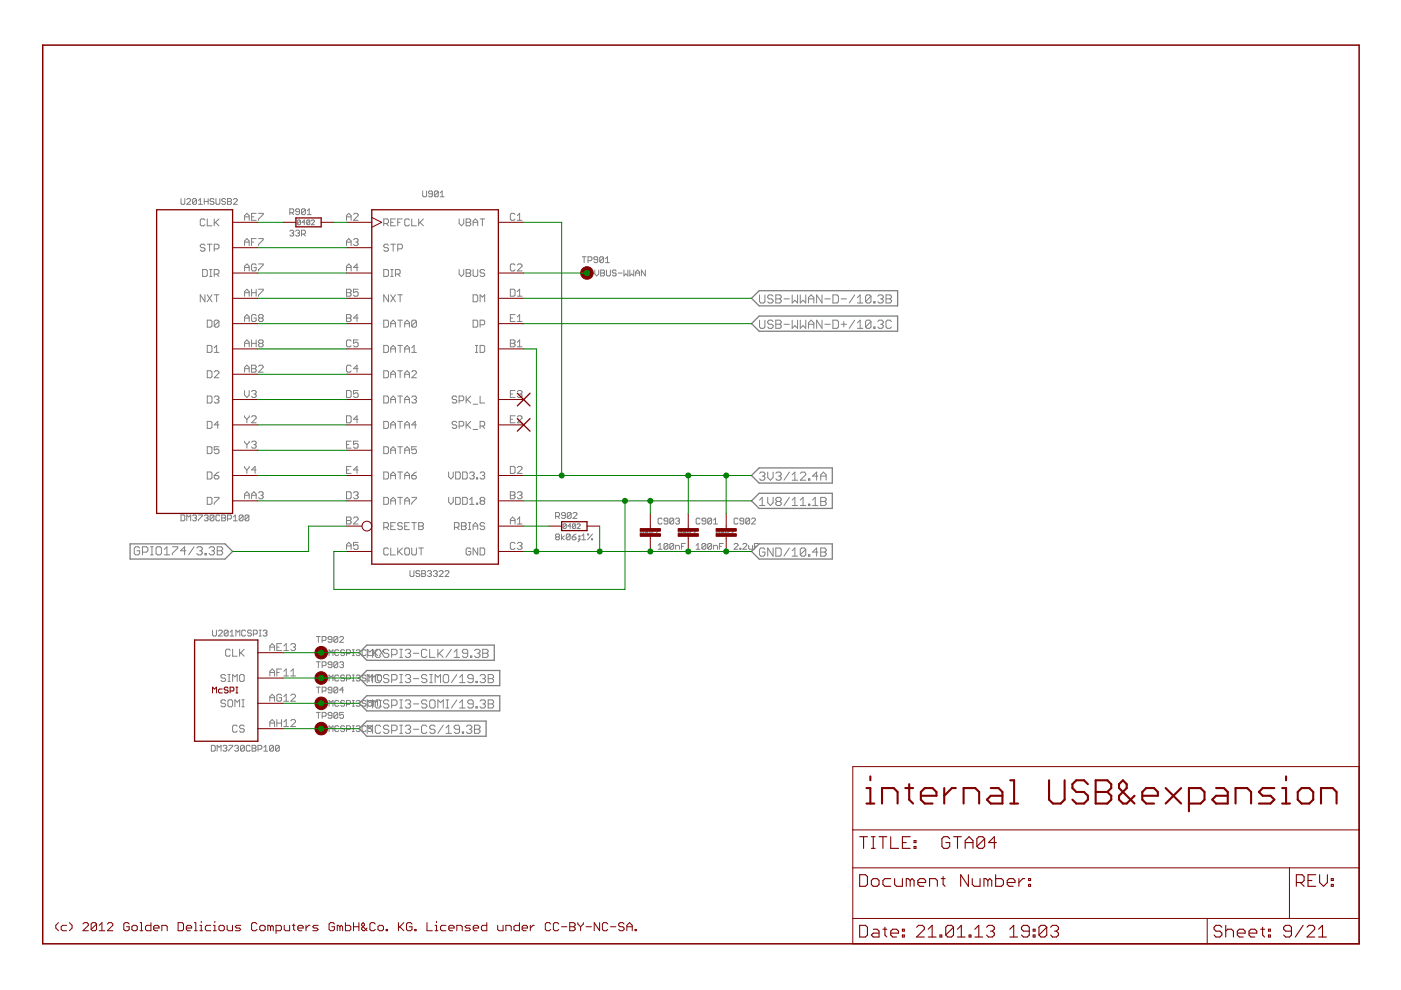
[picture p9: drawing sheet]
<svg xmlns="http://www.w3.org/2000/svg" width="297mm" height="210mm" viewBox="0 0 297 210" stroke-linecap="round" stroke-linejoin="round" font-family="sans-serif">
<g fill="#808080" stroke="#808080" stroke-width=".21">
<path d="M119.4 111.2v.7z"/>
<path d="M119.4 111.2l.2-.1z"/>
<path d="M119.6 111.1h.3z"/>
<path d="M119.9 111.1l.2 .1z"/>
<path d="M120.1 111.2v.7z"/>
<path d="M120.1 111.9l-.2 .2z"/>
<path d="M119.6 112.1h.3z"/>
<path d="M119.4 111.9l.2 .2z"/>
<path d="M119.4 111.9l.7-.7z"/>
<path d="M120.9 111.1v1z"/>
<path d="M120.4 111.5l.5-.4z"/>
<path d="M120.4 111.5h.7z"/>
<path d="M121.4 111.2v.7z"/>
<path d="M121.4 111.2l.1-.1z"/>
<path d="M121.5 111.1h.4z"/>
<path d="M121.9 111.1l.1 .1z"/>
<path d="M122 111.2v.7z"/>
<path d="M122 111.9l-.1 .2z"/>
<path d="M121.5 112.1h.4z"/>
<path d="M121.4 111.9l.1 .2z"/>
<path d="M121.4 111.9l.6-.7z"/>
<path d="M122.4 112.1h.6z"/>
<path d="M123 111.4l-.6 .7z"/>
<path d="M123 111.2v.2z"/>
<path d="M122.9 111.1l.1 .1z"/>
<path d="M122.5 111.1h.4z"/>
<path d="M122.5 111.1l-.1 .1z"/>
<path d="M151.9 112.6v.6z"/>
<path d="M151.9 112.6l.1-.2z"/>
<path d="M152 112.4h.4z"/>
<path d="M152.4 112.4l.1 .2z"/>
<path d="M152.5 112.6v.6z"/>
<path d="M152.5 113.2l-.1 .2z"/>
<path d="M152 113.4h.4z"/>
<path d="M151.9 113.2l.1 .2z"/>
<path d="M151.9 113.2l.6-.6z"/>
<path d="M153.4 112.4v1z"/>
<path d="M153.4 112.4l-.5 .5z"/>
<path d="M152.9 112.9h.6z"/>
<path d="M153.8 112.6v.6z"/>
<path d="M153.8 112.6l.2-.2z"/>
<path d="M154 112.4h.3z"/>
<path d="M154.3 112.4l.2 .2z"/>
<path d="M154.5 112.6v.6z"/>
<path d="M154.5 113.2l-.2 .2z"/>
<path d="M154 113.4h.3z"/>
<path d="M153.8 113.2l.2 .2z"/>
<path d="M153.8 113.2l.7-.6z"/>
<path d="M154.8 113.4h.7z"/>
<path d="M154.8 113.4l.7-.7z"/>
<path d="M155.5 112.6v.1z"/>
<path d="M155.3 112.4l.2 .2z"/>
<path d="M155 112.4h.3z"/>
<path d="M155 112.4l-.2 .2z"/>
<path d="M63 46.8v.7z"/>
<path d="M63 46.8l.2-.1z"/>
<path d="M63.2 46.7h.3z"/>
<path d="M63.5 46.7l.2 .1z"/>
<path d="M63.7 46.8v.7z"/>
<path d="M63.7 47.5l-.2 .1z"/>
<path d="M63.2 47.6h.3z"/>
<path d="M63 47.5l.2 .1z"/>
<path d="M63 47.5l.7-.7z"/>
<path d="M64.5 46.7v.9z"/>
<path d="M64.5 46.7l-.5 .4z"/>
<path d="M64 47.1h.7z"/>
<path d="M65 46.8v.7z"/>
<path d="M65 46.8l.2-.1z"/>
<path d="M65.2 46.7h.3z"/>
<path d="M65.5 46.7l.2 .1z"/>
<path d="M65.7 46.8v.7z"/>
<path d="M65.7 47.5l-.2 .1z"/>
<path d="M65.2 47.6h.3z"/>
<path d="M65 47.5l.2 .1z"/>
<path d="M65.7 46.8l-.7 .7z"/>
<path d="M66 47.6h.7z"/>
<path d="M66 47.6l.7-.6z"/>
<path d="M66.7 46.8v.2z"/>
<path d="M66.5 46.7l.2 .1z"/>
<path d="M66.2 46.7h.3z"/>
<path d="M66.2 46.7l-.2 .1z"/>
<path d="M135.8 112.6v.6z"/>
<path d="M135.8 112.6l.1-.2z"/>
<path d="M135.9 112.4h.4z"/>
<path d="M136.3 112.4l.1 .2z"/>
<path d="M136.4 112.6v.6z"/>
<path d="M136.4 113.2l-.1 .2z"/>
<path d="M135.9 113.4h.4z"/>
<path d="M135.8 113.2l.1 .2z"/>
<path d="M135.8 113.2l.6-.6z"/>
<path d="M137.2 112.4v1z"/>
<path d="M137.2 112.4l-.4 .5z"/>
<path d="M136.8 112.9h.6z"/>
<path d="M137.8 112.6v.6z"/>
<path d="M137.9 112.4l-.1 .2z"/>
<path d="M137.9 112.4h.3z"/>
<path d="M138.2 112.4l.2 .2z"/>
<path d="M138.4 112.6v.6z"/>
<path d="M138.4 113.2l-.2 .2z"/>
<path d="M137.9 113.4h.3z"/>
<path d="M137.8 113.2l.1 .2z"/>
<path d="M137.8 113.2l.6-.6z"/>
<path d="M138.7 113.4h.7z"/>
<path d="M138.7 113.4l.7-.7z"/>
<path d="M139.4 112.6v.1z"/>
<path d="M139.2 112.4l.2 .2z"/>
<path d="M138.9 112.4h.3z"/>
<path d="M138.9 112.4l-.2 .2z"/>
<path d="M143.8 112.6v.6z"/>
<path d="M144 112.4l-.2 .2z"/>
<path d="M144 112.4h.3z"/>
<path d="M144.3 112.4l.2 .2z"/>
<path d="M144.5 112.6v.6z"/>
<path d="M144.5 113.2l-.2 .2z"/>
<path d="M144 113.4h.3z"/>
<path d="M143.8 113.2l.2 .2z"/>
<path d="M143.8 113.2l.7-.6z"/>
<path d="M145.3 112.4v1z"/>
<path d="M145.3 112.4l-.5 .5z"/>
<path d="M144.8 112.9h.7z"/>
<path d="M145.8 112.6v.6z"/>
<path d="M145.8 112.6l.2-.2z"/>
<path d="M146 112.4h.3z"/>
<path d="M146.3 112.4l.2 .2z"/>
<path d="M146.5 112.6v.6z"/>
<path d="M146.5 113.2l-.2 .2z"/>
<path d="M146 113.4h.3z"/>
<path d="M145.8 113.2l.2 .2z"/>
<path d="M145.8 113.2l.7-.6z"/>
<path d="M146.8 113.4h.6z"/>
<path d="M146.8 113.4l.6-.7z"/>
<path d="M147.4 112.6v.1z"/>
<path d="M147.3 112.4l.1 .2z"/>
<path d="M146.9 112.4h.4z"/>
<path d="M146.9 112.4l-.1 .2z"/>
<path d="M86.9 121v1z"/>
<path d="M86.9 122l.2 .2z"/>
<path d="M87.1 122.2h.5z"/>
<path d="M87.8 122l-.2 .2z"/>
<path d="M87.8 121v1z"/>
<path d="M88.8 121l.2 .2z"/>
<path d="M88.4 121h.4z"/>
<path d="M88.4 121l-.2 .2z"/>
<path d="M88.2 121.2v.2z"/>
<path d="M88.2 121.4l.2 .2z"/>
<path d="M88.4 121.6h.4z"/>
<path d="M88.8 121.6l.2 .2z"/>
<path d="M89 121.8v.2z"/>
<path d="M89 122l-.2 .2z"/>
<path d="M88.4 122.2h.4z"/>
<path d="M88.2 122l.2 .2z"/>
<path d="M89.4 121v1.2z"/>
<path d="M89.4 121h.6z"/>
<path d="M90 121l.2 .2z"/>
<path d="M90.2 121.2v.2z"/>
<path d="M90.2 121.4l-.2 .2z"/>
<path d="M90 121.6l.2 .2z"/>
<path d="M90.2 121.8v.2z"/>
<path d="M90.2 122l-.2 .2z"/>
<path d="M89.4 122.2h.6z"/>
<path d="M89.4 121.6h.6z"/>
<path d="M90.6 121.2l.2-.2z"/>
<path d="M90.8 121h.5z"/>
<path d="M91.3 121l.2 .2z"/>
<path d="M91.5 121.2v.2z"/>
<path d="M91.5 121.4l-.2 .2z"/>
<path d="M91.1 121.6h.2z"/>
<path d="M91.3 121.6l.2 .2z"/>
<path d="M91.5 121.8v.2z"/>
<path d="M91.5 122l-.2 .2z"/>
<path d="M90.8 122.2h.5z"/>
<path d="M90.6 122l.2 .2z"/>
<path d="M91.9 121.2l.2-.2z"/>
<path d="M92.1 121h.4z"/>
<path d="M92.5 121l.2 .2z"/>
<path d="M92.7 121.2v.2z"/>
<path d="M92.7 121.4l-.2 .2z"/>
<path d="M92.3 121.6h.2z"/>
<path d="M92.5 121.6l.2 .2z"/>
<path d="M92.7 121.8v.2z"/>
<path d="M92.7 122l-.2 .2z"/>
<path d="M92.1 122.2h.4z"/>
<path d="M91.9 122l.2 .2z"/>
<path d="M93.1 122.2h.8z"/>
<path d="M93.1 122.2l.8-.8z"/>
<path d="M93.9 121.2v.2z"/>
<path d="M93.7 121l.2 .2z"/>
<path d="M93.3 121h.4z"/>
<path d="M93.3 121l-.2 .2z"/>
<path d="M94.4 122.2h.8z"/>
<path d="M95.2 121.4l-.8 .8z"/>
<path d="M95.2 121.2v.2z"/>
<path d="M95 121l.2 .2z"/>
<path d="M94.6 121h.4z"/>
<path d="M94.6 121l-.2 .2z"/>
<path d="M117.8 113.4l.2-.2z"/>
<path d="M118 113.2h.4z"/>
<path d="M118.4 113.2l.2 .2z"/>
<path d="M118.6 113.4v.2z"/>
<path d="M118.6 113.6l-.2 .2z"/>
<path d="M118.4 113.8l.2 .2z"/>
<path d="M118.6 114v.2z"/>
<path d="M118.6 114.2l-.2 .2z"/>
<path d="M118 114.4h.4z"/>
<path d="M117.8 114.2l.2 .2z"/>
<path d="M117.8 114v.2z"/>
<path d="M117.8 114l.2-.2z"/>
<path d="M117.8 113.6l.2 .2z"/>
<path d="M117.8 113.4v.2z"/>
<path d="M118 113.8h.4z"/>
<path d="M119 113.2v1.2z"/>
<path d="M119 114l.7 .4z"/>
<path d="M119 114l.7-.4z"/>
<path d="M120.1 113.4v.8z"/>
<path d="M120.1 113.4l.2-.2z"/>
<path d="M120.3 113.2h.4z"/>
<path d="M120.7 113.2l.2 .2z"/>
<path d="M120.9 113.4v.8z"/>
<path d="M120.9 114.2l-.2 .2z"/>
<path d="M120.3 114.4h.4z"/>
<path d="M120.1 114.2l.2 .2z"/>
<path d="M120.1 114.2l.8-.8z"/>
<path d="M121.7 113.4l.4-.2z"/>
<path d="M121.7 113.4l-.4 .4z"/>
<path d="M121.3 113.8v.4z"/>
<path d="M121.3 114.2l.2 .2z"/>
<path d="M121.5 114.4h.4z"/>
<path d="M122.1 114.2l-.2 .2z"/>
<path d="M122.1 114v.2z"/>
<path d="M121.9 113.8l.2 .2z"/>
<path d="M121.3 113.8h.6z"/>
<path d="M122.5 114.9l.5-.5z"/>
<path d="M123 114.2v.2z"/>
<path d="M122.7 114.2h.3z"/>
<path d="M122.7 114.2v.2z"/>
<path d="M122.7 114.4h.3z"/>
<path d="M123 113.6v.2z"/>
<path d="M122.7 113.6h.3z"/>
<path d="M122.7 113.6v.2z"/>
<path d="M122.7 113.8h.3z"/>
<path d="M123.4 113.6l.4-.4z"/>
<path d="M123.8 113.2v1.2z"/>
<path d="M123.4 114.4h.8z"/>
<path d="M125.4 114.2v.2z"/>
<path d="M125.4 114.2h.2z"/>
<path d="M125.6 114.2v.2z"/>
<path d="M125.4 114.4h.2z"/>
<path d="M124.6 113.2h.2z"/>
<path d="M124.8 113.2v.2z"/>
<path d="M124.6 113.4h.2z"/>
<path d="M124.6 113.2v.2z"/>
<path d="M125.6 113.2l-1 1.2z"/>
<path d="M155.6 116.5h.9z"/>
<path d="M155.6 116.5l.9-.9z"/>
<path d="M156.5 115.4v.2z"/>
<path d="M156.3 115.2l.2 .2z"/>
<path d="M155.9 115.2h.4z"/>
<path d="M155.9 115.2l-.3 .2z"/>
<path d="M156.9 116.2v.3z"/>
<path d="M156.9 116.2h.2z"/>
<path d="M157.1 116.2v.3z"/>
<path d="M156.9 116.5h.2z"/>
<path d="M157.5 116.5h.8z"/>
<path d="M157.5 116.5l.8-.9z"/>
<path d="M158.3 115.4v.2z"/>
<path d="M158.1 115.2l.2 .2z"/>
<path d="M157.7 115.2h.4z"/>
<path d="M157.7 115.2l-.2 .2z"/>
<path d="M158.7 115.6v.6z"/>
<path d="M158.7 116.2l.2 .3z"/>
<path d="M158.9 116.5h.7z"/>
<path d="M159.6 115.6v.9z"/>
<path d="M160 115.2v1.3z"/>
<path d="M160 115.2h.8z"/>
<path d="M160 115.8h.4z"/>
<path d="M38.4 109.2v1.2z"/>
<path d="M38.4 110.4h.6z"/>
<path d="M39.2 110.2l-.2 .2z"/>
<path d="M39.2 109.4v.8z"/>
<path d="M39 109.2l.2 .2z"/>
<path d="M38.4 109.2h.6z"/>
<path d="M39.6 109.2v1.2z"/>
<path d="M39.6 109.2l.4 .4z"/>
<path d="M40 109.6l.4-.4z"/>
<path d="M40.4 109.2v1.2z"/>
<path d="M40.8 109.4l.2-.2z"/>
<path d="M41 109.2h.4z"/>
<path d="M41.4 109.2l.3 .2z"/>
<path d="M41.7 109.4v.2z"/>
<path d="M41.7 109.6l-.3 .2z"/>
<path d="M41.3 109.8h.1z"/>
<path d="M41.4 109.8l.3 .2z"/>
<path d="M41.7 110v.2z"/>
<path d="M41.7 110.2l-.3 .2z"/>
<path d="M41 110.4h.4z"/>
<path d="M40.8 110.2l.2 .2z"/>
<path d="M42.1 109.2h.8z"/>
<path d="M42.9 109.2v.2z"/>
<path d="M42.9 109.4l-.8 .8z"/>
<path d="M42.1 110.2v.2z"/>
<path d="M43.3 109.4l.2-.2z"/>
<path d="M43.5 109.2h.4z"/>
<path d="M43.9 109.2l.2 .2z"/>
<path d="M44.1 109.4v.2z"/>
<path d="M44.1 109.6l-.2 .2z"/>
<path d="M43.7 109.8h.2z"/>
<path d="M43.9 109.8l.2 .2z"/>
<path d="M44.1 110v.2z"/>
<path d="M44.1 110.2l-.2 .2z"/>
<path d="M43.5 110.4h.4z"/>
<path d="M43.3 110.2l.2 .2z"/>
<path d="M44.5 109.4v.8z"/>
<path d="M44.5 109.4l.2-.2z"/>
<path d="M44.7 109.2h.5z"/>
<path d="M45.2 109.2l.2 .2z"/>
<path d="M45.4 109.4v.8z"/>
<path d="M45.4 110.2l-.2 .2z"/>
<path d="M44.7 110.4h.5z"/>
<path d="M44.5 110.2l.2 .2z"/>
<path d="M44.5 110.2l.9-.8z"/>
<path d="M46.4 109.2l.2 .2z"/>
<path d="M46 109.2h.4z"/>
<path d="M46 109.2l-.2 .2z"/>
<path d="M45.8 109.4v.8z"/>
<path d="M45.8 110.2l.2 .2z"/>
<path d="M46 110.4h.4z"/>
<path d="M46.4 110.4l.2-.2z"/>
<path d="M47 109.2v1.2z"/>
<path d="M47 109.2h.6z"/>
<path d="M47.6 109.2l.2 .2z"/>
<path d="M47.8 109.4v.2z"/>
<path d="M47.8 109.6l-.2 .2z"/>
<path d="M47.6 109.8l.2 .2z"/>
<path d="M47.8 110v.2z"/>
<path d="M47.8 110.2l-.2 .2z"/>
<path d="M47 110.4h.6z"/>
<path d="M47 109.8h.6z"/>
<path d="M48.2 109.2v1.2z"/>
<path d="M48.2 109.2h.7z"/>
<path d="M48.9 109.2l.2 .2z"/>
<path d="M49.1 109.4v.4z"/>
<path d="M49.1 109.8l-.2 .2z"/>
<path d="M48.2 110h.7z"/>
<path d="M49.5 109.6l.4-.4z"/>
<path d="M49.9 109.2v1.2z"/>
<path d="M49.5 110.4h.8z"/>
<path d="M50.7 109.4v.8z"/>
<path d="M50.7 109.4l.2-.2z"/>
<path d="M50.9 109.2h.4z"/>
<path d="M51.3 109.2l.2 .2z"/>
<path d="M51.5 109.4v.8z"/>
<path d="M51.5 110.2l-.2 .2z"/>
<path d="M50.9 110.4h.4z"/>
<path d="M50.7 110.2l.2 .2z"/>
<path d="M50.7 110.2l.8-.8z"/>
<path d="M52 109.4v.8z"/>
<path d="M52 109.4l.2-.2z"/>
<path d="M52.2 109.2h.4z"/>
<path d="M52.6 109.2l.2 .2z"/>
<path d="M52.8 109.4v.8z"/>
<path d="M52.8 110.2l-.2 .2z"/>
<path d="M52.2 110.4h.4z"/>
<path d="M52 110.2l.2 .2z"/>
<path d="M52.8 109.4l-.8 .8z"/>
<path d="M44.8 158v1.3z"/>
<path d="M44.8 159.3h.6z"/>
<path d="M45.4 159.3l.2-.2z"/>
<path d="M45.6 158.2v.9z"/>
<path d="M45.4 158l.2 .2z"/>
<path d="M44.8 158h.6z"/>
<path d="M46 158v1.3z"/>
<path d="M46 158l.5 .4z"/>
<path d="M46.5 158.4l.4-.4z"/>
<path d="M46.9 158v1.3z"/>
<path d="M47.5 158l-.2 .2z"/>
<path d="M47.5 158h.4z"/>
<path d="M47.9 158l.2 .2z"/>
<path d="M48.1 158.2v.2z"/>
<path d="M48.1 158.4l-.2 .2z"/>
<path d="M47.7 158.6h.2z"/>
<path d="M47.9 158.6l.2 .3z"/>
<path d="M48.1 158.9v.2z"/>
<path d="M48.1 159.1l-.2 .2z"/>
<path d="M47.5 159.3h.4z"/>
<path d="M47.3 159.1l.2 .2z"/>
<path d="M48.5 158h.8z"/>
<path d="M49.3 158v.2z"/>
<path d="M49.3 158.2l-.8 .9z"/>
<path d="M48.5 159.1v.2z"/>
<path d="M49.7 158.2l.3-.2z"/>
<path d="M50 158h.4z"/>
<path d="M50.4 158l.2 .2z"/>
<path d="M50.6 158.2v.2z"/>
<path d="M50.6 158.4l-.2 .2z"/>
<path d="M50.2 158.6h.2z"/>
<path d="M50.4 158.6l.2 .3z"/>
<path d="M50.6 158.9v.2z"/>
<path d="M50.4 159.3l.2-.2z"/>
<path d="M50 159.3h.4z"/>
<path d="M49.7 159.1l.3 .2z"/>
<path d="M51 158.2v.9z"/>
<path d="M51.2 158l-.2 .2z"/>
<path d="M51.2 158h.4z"/>
<path d="M51.6 158l.2 .2z"/>
<path d="M51.8 158.2v.9z"/>
<path d="M51.6 159.3l.2-.2z"/>
<path d="M51.2 159.3h.4z"/>
<path d="M51 159.1l.2 .2z"/>
<path d="M51 159.1l.8-.9z"/>
<path d="M52.8 158l.2 .2z"/>
<path d="M52.4 158h.4z"/>
<path d="M52.4 158l-.2 .2z"/>
<path d="M52.2 158.2v.9z"/>
<path d="M52.2 159.1l.2 .2z"/>
<path d="M52.4 159.3h.4z"/>
<path d="M52.8 159.3l.2-.2z"/>
<path d="M53.4 158v1.3z"/>
<path d="M53.4 158h.7z"/>
<path d="M54.1 158l.2 .2z"/>
<path d="M54.3 158.2v.2z"/>
<path d="M54.3 158.4l-.2 .2z"/>
<path d="M54.1 158.6l.2 .3z"/>
<path d="M54.3 158.9v.2z"/>
<path d="M54.3 159.1l-.2 .2z"/>
<path d="M53.4 159.3h.7z"/>
<path d="M53.4 158.6h.7z"/>
<path d="M54.7 158v1.3z"/>
<path d="M54.7 158h.6z"/>
<path d="M55.3 158l.2 .2z"/>
<path d="M55.5 158.2v.4z"/>
<path d="M55.3 158.9l.2-.3z"/>
<path d="M54.7 158.9h.6z"/>
<path d="M55.9 158.4l.4-.4z"/>
<path d="M56.3 158v1.3z"/>
<path d="M55.9 159.3h.8z"/>
<path d="M57.1 158.2v.9z"/>
<path d="M57.4 158l-.3 .2z"/>
<path d="M57.4 158h.4z"/>
<path d="M57.8 158l.2 .2z"/>
<path d="M58 158.2v.9z"/>
<path d="M58 159.1l-.2 .2z"/>
<path d="M57.4 159.3h.4z"/>
<path d="M57.1 159.1l.3 .2z"/>
<path d="M57.1 159.1l.9-.9z"/>
<path d="M58.4 158.2v.9z"/>
<path d="M58.6 158l-.2 .2z"/>
<path d="M58.6 158h.4z"/>
<path d="M59 158l.2 .2z"/>
<path d="M59.2 158.2v.9z"/>
<path d="M59 159.3l.2-.2z"/>
<path d="M58.6 159.3h.4z"/>
<path d="M58.4 159.1l.2 .2z"/>
<path d="M58.4 159.1l.8-.9z"/>
<path d="M61.4 49l.3-.2z"/>
<path d="M61.7 48.8h.4z"/>
<path d="M62.1 48.8l.2 .2z"/>
<path d="M62.3 49v.2z"/>
<path d="M62.3 49.2l-.2 .2z"/>
<path d="M61.8 49.4h.3z"/>
<path d="M62.1 49.4l.2 .2z"/>
<path d="M62.3 49.6v.2z"/>
<path d="M62.1 50l.2-.2z"/>
<path d="M61.7 50h.4z"/>
<path d="M61.4 49.8l.3 .2z"/>
<path d="M62.7 49l.2-.2z"/>
<path d="M62.9 48.8h.4z"/>
<path d="M63.3 48.8l.2 .2z"/>
<path d="M63.5 49v.2z"/>
<path d="M63.5 49.2l-.2 .2z"/>
<path d="M63.1 49.4h.2z"/>
<path d="M63.3 49.4l.2 .2z"/>
<path d="M63.5 49.6v.2z"/>
<path d="M63.3 50l.2-.2z"/>
<path d="M62.9 50h.4z"/>
<path d="M62.7 49.8l.2 .2z"/>
<path d="M63.9 48.8v1.2z"/>
<path d="M63.9 48.8h.6z"/>
<path d="M64.5 48.8l.2 .2z"/>
<path d="M64.7 49v.4z"/>
<path d="M64.7 49.4l-.2 .2z"/>
<path d="M63.9 49.6h.6z"/>
<path d="M64.3 49.6l.4 .4z"/>
<path d="M126.1 57.3v.8z"/>
<path d="M126.1 58.1l.4 .4z"/>
<path d="M126.9 58.1l-.4 .4z"/>
<path d="M126.9 57.3v.8z"/>
<path d="M127.4 57.3v1.2z"/>
<path d="M127.4 57.3h.6z"/>
<path d="M128 57.3l.2 .2z"/>
<path d="M128.2 57.5v.2z"/>
<path d="M128.2 57.7l-.2 .2z"/>
<path d="M128 57.9l.2 .2z"/>
<path d="M128.2 58.1v.2z"/>
<path d="M128.2 58.3l-.2 .2z"/>
<path d="M127.4 58.5h.6z"/>
<path d="M127.4 57.9h.6z"/>
<path d="M128.6 57.3v1z"/>
<path d="M128.6 58.3l.2 .2z"/>
<path d="M128.8 58.5h.4z"/>
<path d="M129.2 58.5l.2-.2z"/>
<path d="M129.4 57.3v1z"/>
<path d="M130.5 57.3l.1 .2z"/>
<path d="M130 57.3h.5z"/>
<path d="M130 57.3l-.2 .2z"/>
<path d="M129.8 57.5v.2z"/>
<path d="M129.8 57.7l.2 .2z"/>
<path d="M130 57.9h.5z"/>
<path d="M130.5 57.9l.1 .2z"/>
<path d="M130.6 58.1v.2z"/>
<path d="M130.6 58.3l-.1 .2z"/>
<path d="M130 58.5h.5z"/>
<path d="M129.8 58.3l.2 .2z"/>
<path d="M131.1 57.9h.8z"/>
<path d="M132.3 57.3v1.2z"/>
<path d="M132.3 58.5l.4-.4z"/>
<path d="M132.7 58.1l.4 .4z"/>
<path d="M133.1 57.3v1.2z"/>
<path d="M133.5 57.3v1.2z"/>
<path d="M133.9 58.1l-.4 .4z"/>
<path d="M133.9 58.1l.5 .4z"/>
<path d="M134.4 57.3v1.2z"/>
<path d="M134.8 57.7v.8z"/>
<path d="M135.2 57.3l-.4 .4z"/>
<path d="M135.2 57.3l.4 .4z"/>
<path d="M135.6 57.7v.8z"/>
<path d="M134.8 57.9h.8z"/>
<path d="M136 57.3v1.2z"/>
<path d="M136 57.3l.8 1.2z"/>
<path d="M136.8 57.3v1.2z"/>
<path d="M69.8 137.8v1.2z"/>
<path d="M69.8 137.8l.4 .4z"/>
<path d="M70.2 138.2l.4-.4z"/>
<path d="M70.6 137.8v1.2z"/>
<path d="M71.6 137.8l.2 .2z"/>
<path d="M71.2 137.8h.4z"/>
<path d="M71.2 137.8l-.2 .2z"/>
<path d="M71 138v.8z"/>
<path d="M71 138.8l.2 .2z"/>
<path d="M71.2 139h.4z"/>
<path d="M71.6 139l.2-.2z"/>
<path d="M72.9 137.8l.2 .2z"/>
<path d="M72.4 137.8h.5z"/>
<path d="M72.4 137.8l-.2 .2z"/>
<path d="M72.2 138v.2z"/>
<path d="M72.2 138.2l.2 .2z"/>
<path d="M72.4 138.4h.5z"/>
<path d="M72.9 138.4l.2 .2z"/>
<path d="M73.1 138.6v.2z"/>
<path d="M73.1 138.8l-.2 .2z"/>
<path d="M72.4 139h.5z"/>
<path d="M72.2 138.8l.2 .2z"/>
<path d="M73.5 137.8v1.2z"/>
<path d="M73.5 137.8h.6z"/>
<path d="M74.1 137.8l.2 .2z"/>
<path d="M74.3 138v.4z"/>
<path d="M74.3 138.4l-.2 .2z"/>
<path d="M73.5 138.6h.6z"/>
<path d="M74.7 139h.4z"/>
<path d="M74.9 137.8v1.2z"/>
<path d="M74.7 137.8h.4z"/>
<path d="M75.5 138l.2-.2z"/>
<path d="M75.7 137.8h.4z"/>
<path d="M76.1 137.8l.2 .2z"/>
<path d="M76.3 138v.2z"/>
<path d="M76.3 138.2l-.2 .2z"/>
<path d="M75.9 138.4h.2z"/>
<path d="M76.1 138.4l.2 .2z"/>
<path d="M76.3 138.6v.2z"/>
<path d="M76.1 139l.2-.2z"/>
<path d="M75.7 139h.4z"/>
<path d="M75.5 138.8l.2 .2z"/>
<path d="M77.4 137.8l.2 .2z"/>
<path d="M77 137.8h.4z"/>
<path d="M77 137.8l-.2 .2z"/>
<path d="M76.8 138v.8z"/>
<path d="M76.8 138.8l.2 .2z"/>
<path d="M77 139h.4z"/>
<path d="M77.4 139l.2-.2z"/>
<path d="M78 137.8v1.2z"/>
<path d="M78 139h.8z"/>
<path d="M79.2 137.8v1.2z"/>
<path d="M79.2 138.6l.9-.8z"/>
<path d="M79.4 138.4l.7 .6z"/>
<path d="M80.5 137.8l.8 1.2z"/>
<path d="M81.3 137.8l-.8 1.2z"/>
<path d="M69.8 143.1v1.3z"/>
<path d="M69.8 143.1l.4 .5z"/>
<path d="M70.2 143.6l.4-.5z"/>
<path d="M70.6 143.1v1.3z"/>
<path d="M71.6 143.1l.2 .2z"/>
<path d="M71.2 143.1h.4z"/>
<path d="M71.2 143.1l-.2 .2z"/>
<path d="M71 143.3v.9z"/>
<path d="M71 144.2l.2 .2z"/>
<path d="M71.2 144.4h.4z"/>
<path d="M71.6 144.4l.2-.2z"/>
<path d="M72.9 143.1l.2 .2z"/>
<path d="M72.4 143.1h.5z"/>
<path d="M72.4 143.1l-.2 .2z"/>
<path d="M72.2 143.3v.3z"/>
<path d="M72.2 143.6l.2 .2z"/>
<path d="M72.4 143.8h.5z"/>
<path d="M72.9 143.8l.2 .2z"/>
<path d="M73.1 144v.2z"/>
<path d="M73.1 144.2l-.2 .2z"/>
<path d="M72.4 144.4h.5z"/>
<path d="M72.2 144.2l.2 .2z"/>
<path d="M73.5 143.1v1.3z"/>
<path d="M73.5 143.1h.6z"/>
<path d="M74.1 143.1l.2 .2z"/>
<path d="M74.3 143.3v.5z"/>
<path d="M74.1 144l.2-.2z"/>
<path d="M73.5 144h.6z"/>
<path d="M74.7 144.4h.4z"/>
<path d="M74.9 143.1v1.3z"/>
<path d="M74.7 143.1h.4z"/>
<path d="M75.5 143.3l.2-.2z"/>
<path d="M75.7 143.1h.4z"/>
<path d="M76.1 143.1l.2 .2z"/>
<path d="M76.3 143.3v.3z"/>
<path d="M76.1 143.8l.2-.2z"/>
<path d="M75.9 143.8h.2z"/>
<path d="M76.1 143.8l.2 .2z"/>
<path d="M76.3 144v.2z"/>
<path d="M76.1 144.4l.2-.2z"/>
<path d="M75.7 144.4h.4z"/>
<path d="M75.5 144.2l.2 .2z"/>
<path d="M77.4 143.1l.2 .2z"/>
<path d="M77 143.1h.4z"/>
<path d="M77 143.1l-.2 .2z"/>
<path d="M76.8 143.3v.3z"/>
<path d="M76.8 143.6l.2 .2z"/>
<path d="M77 143.8h.4z"/>
<path d="M77.4 143.8l.2 .2z"/>
<path d="M77.6 144v.2z"/>
<path d="M77.6 144.2l-.2 .2z"/>
<path d="M77 144.4h.4z"/>
<path d="M76.8 144.2l.2 .2z"/>
<path d="M78 144.4h.4z"/>
<path d="M78.2 143.1v1.3z"/>
<path d="M78 143.1h.4z"/>
<path d="M78.8 143.1v1.3z"/>
<path d="M78.8 143.1l.4 .5z"/>
<path d="M79.7 143.1l-.5 .5z"/>
<path d="M79.7 143.1v1.3z"/>
<path d="M80.3 143.1h.4z"/>
<path d="M80.3 143.1l-.2 .2z"/>
<path d="M80.1 143.3v.9z"/>
<path d="M80.1 144.2l.2 .2z"/>
<path d="M80.3 144.4h.4z"/>
<path d="M80.7 144.4l.2-.2z"/>
<path d="M80.9 143.3v.9z"/>
<path d="M80.7 143.1l.2 .2z"/>
<path d="M69.8 148.5v1.2z"/>
<path d="M69.8 148.5l.4 .4z"/>
<path d="M70.2 148.9l.4-.4z"/>
<path d="M70.6 148.5v1.2z"/>
<path d="M71.6 148.5l.2 .2z"/>
<path d="M71.2 148.5h.4z"/>
<path d="M71.2 148.5l-.2 .2z"/>
<path d="M71 148.7v.8z"/>
<path d="M71 149.5l.2 .2z"/>
<path d="M71.2 149.7h.4z"/>
<path d="M71.6 149.7l.2-.2z"/>
<path d="M72.9 148.5l.2 .2z"/>
<path d="M72.4 148.5h.5z"/>
<path d="M72.4 148.5l-.2 .2z"/>
<path d="M72.2 148.7v.2z"/>
<path d="M72.2 148.9l.2 .2z"/>
<path d="M72.4 149.1h.5z"/>
<path d="M72.9 149.1l.2 .2z"/>
<path d="M73.1 149.3v.2z"/>
<path d="M72.9 149.7l.2-.2z"/>
<path d="M72.4 149.7h.5z"/>
<path d="M72.2 149.5l.2 .2z"/>
<path d="M73.5 148.5v1.2z"/>
<path d="M73.5 148.5h.6z"/>
<path d="M74.1 148.5l.2 .2z"/>
<path d="M74.3 148.7v.4z"/>
<path d="M74.1 149.3l.2-.2z"/>
<path d="M73.5 149.3h.6z"/>
<path d="M74.7 149.7h.4z"/>
<path d="M74.9 148.5v1.2z"/>
<path d="M74.7 148.5h.4z"/>
<path d="M75.5 148.7l.2-.2z"/>
<path d="M75.7 148.5h.4z"/>
<path d="M76.1 148.5l.2 .2z"/>
<path d="M76.3 148.7v.2z"/>
<path d="M76.1 149.1l.2-.2z"/>
<path d="M75.9 149.1h.2z"/>
<path d="M76.1 149.1l.2 .2z"/>
<path d="M76.3 149.3v.2z"/>
<path d="M76.1 149.7l.2-.2z"/>
<path d="M75.7 149.7h.4z"/>
<path d="M75.5 149.5l.2 .2z"/>
<path d="M77.4 148.5l.2 .2z"/>
<path d="M77 148.5h.4z"/>
<path d="M77 148.5l-.2 .2z"/>
<path d="M76.8 148.7v.2z"/>
<path d="M76.8 148.9l.2 .2z"/>
<path d="M77 149.1h.4z"/>
<path d="M77.4 149.1l.2 .2z"/>
<path d="M77.6 149.3v.2z"/>
<path d="M77.4 149.7l.2-.2z"/>
<path d="M77 149.7h.4z"/>
<path d="M76.8 149.5l.2 .2z"/>
<path d="M78.2 148.5h.4z"/>
<path d="M78.2 148.5l-.2 .2z"/>
<path d="M78 148.7v.8z"/>
<path d="M78 149.5l.2 .2z"/>
<path d="M78.2 149.7h.4z"/>
<path d="M78.6 149.7l.2-.2z"/>
<path d="M78.8 148.7v.8z"/>
<path d="M78.6 148.5l.2 .2z"/>
<path d="M79.2 148.5v1.2z"/>
<path d="M79.2 148.5l.5 .4z"/>
<path d="M80.1 148.5l-.4 .4z"/>
<path d="M80.1 148.5v1.2z"/>
<path d="M80.5 149.7h.4z"/>
<path d="M80.7 148.5v1.2z"/>
<path d="M80.5 148.5h.4z"/>
<path d="M69.8 153.9v1.2z"/>
<path d="M69.8 153.9l.4 .4z"/>
<path d="M70.2 154.3l.4-.4z"/>
<path d="M70.6 153.9v1.2z"/>
<path d="M71.6 153.9l.2 .2z"/>
<path d="M71.2 153.9h.4z"/>
<path d="M71 154.1l.2-.2z"/>
<path d="M71 154.1v.8z"/>
<path d="M71 154.9l.2 .2z"/>
<path d="M71.2 155.1h.4z"/>
<path d="M71.6 155.1l.2-.2z"/>
<path d="M72.9 153.9l.2 .2z"/>
<path d="M72.4 153.9h.5z"/>
<path d="M72.4 153.9l-.2 .2z"/>
<path d="M72.2 154.1v.2z"/>
<path d="M72.2 154.3l.2 .2z"/>
<path d="M72.4 154.5h.5z"/>
<path d="M72.9 154.5l.2 .2z"/>
<path d="M73.1 154.7v.2z"/>
<path d="M73.1 154.9l-.2 .2z"/>
<path d="M72.4 155.1h.5z"/>
<path d="M72.2 154.9l.2 .2z"/>
<path d="M73.5 153.9v1.2z"/>
<path d="M73.5 153.9h.6z"/>
<path d="M74.1 153.9l.2 .2z"/>
<path d="M74.3 154.1v.4z"/>
<path d="M74.1 154.7l.2-.2z"/>
<path d="M73.5 154.7h.6z"/>
<path d="M74.7 155.1h.4z"/>
<path d="M74.9 153.9v1.2z"/>
<path d="M74.7 153.9h.4z"/>
<path d="M75.5 154.1l.2-.2z"/>
<path d="M75.7 153.9h.4z"/>
<path d="M76.1 153.9l.2 .2z"/>
<path d="M76.3 154.1v.2z"/>
<path d="M76.1 154.5l.2-.2z"/>
<path d="M75.9 154.5h.2z"/>
<path d="M76.1 154.5l.2 .2z"/>
<path d="M76.3 154.7v.2z"/>
<path d="M76.3 154.9l-.2 .2z"/>
<path d="M75.7 155.1h.4z"/>
<path d="M75.5 154.9l.2 .2z"/>
<path d="M77.4 153.9l.2 .2z"/>
<path d="M77 153.9h.4z"/>
<path d="M77 153.9l-.2 .2z"/>
<path d="M76.8 154.1v.8z"/>
<path d="M76.8 154.9l.2 .2z"/>
<path d="M77 155.1h.4z"/>
<path d="M77.4 155.1l.2-.2z"/>
<path d="M78.6 153.9l.2 .2z"/>
<path d="M78.2 153.9h.4z"/>
<path d="M78 154.1l.2-.2z"/>
<path d="M78 154.1v.2z"/>
<path d="M78 154.3l.2 .2z"/>
<path d="M78.2 154.5h.4z"/>
<path d="M78.6 154.5l.2 .2z"/>
<path d="M78.8 154.7v.2z"/>
<path d="M78.8 154.9l-.2 .2z"/>
<path d="M78.2 155.1h.4z"/>
<path d="M78 154.9l.2 .2z"/>
<path d="M139.5 115.6l.5-.4z"/>
<path d="M140 115.2v1.3z"/>
<path d="M139.5 116.5h.9z"/>
<path d="M140.8 115.4v.8z"/>
<path d="M141 115.2l-.2 .2z"/>
<path d="M141 115.2h.4z"/>
<path d="M141.4 115.2l.2 .2z"/>
<path d="M141.6 115.4v.8z"/>
<path d="M141.6 116.2l-.2 .3z"/>
<path d="M141 116.5h.4z"/>
<path d="M140.8 116.2l.2 .3z"/>
<path d="M140.8 116.2l.8-.8z"/>
<path d="M142 115.4v.8z"/>
<path d="M142 115.4l.2-.2z"/>
<path d="M142.2 115.2h.4z"/>
<path d="M142.6 115.2l.2 .2z"/>
<path d="M142.8 115.4v.8z"/>
<path d="M142.8 116.2l-.2 .3z"/>
<path d="M142.2 116.5h.4z"/>
<path d="M142 116.2l.2 .3z"/>
<path d="M142 116.2l.8-.8z"/>
<path d="M143.2 115.6v.9z"/>
<path d="M143.2 115.6h.7z"/>
<path d="M143.9 115.6l.2 .2z"/>
<path d="M144.1 115.8v.7z"/>
<path d="M144.5 115.2v1.3z"/>
<path d="M144.5 115.2h.8z"/>
<path d="M144.5 115.8h.4z"/>
<path d="M147.6 115.6l.4-.4z"/>
<path d="M148 115.2v1.3z"/>
<path d="M147.6 116.5h.8z"/>
<path d="M148.8 115.4v.8z"/>
<path d="M148.8 115.4l.2-.2z"/>
<path d="M149 115.2h.4z"/>
<path d="M149.4 115.2l.2 .2z"/>
<path d="M149.6 115.4v.8z"/>
<path d="M149.6 116.2l-.2 .3z"/>
<path d="M149 116.5h.4z"/>
<path d="M148.8 116.2l.2 .3z"/>
<path d="M148.8 116.2l.8-.8z"/>
<path d="M150.1 115.4v.8z"/>
<path d="M150.1 115.4l.2-.2z"/>
<path d="M150.3 115.2h.4z"/>
<path d="M150.7 115.2l.2 .2z"/>
<path d="M150.9 115.4v.8z"/>
<path d="M150.9 116.2l-.2 .3z"/>
<path d="M150.3 116.5h.4z"/>
<path d="M150.1 116.2l.2 .3z"/>
<path d="M150.1 116.2l.8-.8z"/>
<path d="M151.3 115.6v.9z"/>
<path d="M151.3 115.6h.6z"/>
<path d="M151.9 115.6l.2 .2z"/>
<path d="M152.1 115.8v.7z"/>
<path d="M152.5 115.2v1.3z"/>
<path d="M152.5 115.2h.9z"/>
<path d="M152.5 115.8h.5z"/>
<path d="M82.1 51.8l.3 .2z"/>
<path d="M81.6 51.8h.5z"/>
<path d="M81.6 51.8l-.2 .2z"/>
<path d="M81.4 52v.3z"/>
<path d="M81.4 52.3l.2 .2z"/>
<path d="M81.6 52.5h.5z"/>
<path d="M82.1 52.5l.3 .3z"/>
<path d="M82.4 52.8v.2z"/>
<path d="M82.4 53l-.3 .3z"/>
<path d="M81.6 53.3h.5z"/>
<path d="M81.4 53l.2 .3z"/>
<path d="M83.4 51.8v1.5z"/>
<path d="M82.8 51.8h1z"/>
<path d="M84.3 51.8v1.5z"/>
<path d="M84.3 51.8h.8z"/>
<path d="M85.1 51.8l.2 .2z"/>
<path d="M85.3 52v.5z"/>
<path d="M85.3 52.5l-.2 .3z"/>
<path d="M84.3 52.8h.8z"/>
<path d="M73.5 51.1v1z"/>
<path d="M74 50.6l-.5 .5z"/>
<path d="M74 50.6l.4 .5z"/>
<path d="M74.4 51.1v1z"/>
<path d="M73.5 51.3h.9z"/>
<path d="M75 50.8l.2-.2z"/>
<path d="M75.2 50.6h.5z"/>
<path d="M75.7 50.6l.2 .2z"/>
<path d="M75.9 50.8v.3z"/>
<path d="M75.9 51.1l-.2 .2z"/>
<path d="M75.4 51.3h.3z"/>
<path d="M75.7 51.3l.2 .3z"/>
<path d="M75.9 51.6v.2z"/>
<path d="M75.9 51.8l-.2 .3z"/>
<path d="M75.2 52.1h.5z"/>
<path d="M75 51.8l.2 .3z"/>
<path d="M81.4 57.1v1.5z"/>
<path d="M81.4 58.6h.7z"/>
<path d="M82.1 58.6l.3-.2z"/>
<path d="M82.4 57.4v1z"/>
<path d="M82.1 57.1l.3 .3z"/>
<path d="M81.4 57.1h.7z"/>
<path d="M82.8 58.6h.6z"/>
<path d="M83.1 57.1v1.5z"/>
<path d="M82.8 57.1h.6z"/>
<path d="M83.8 57.1v1.5z"/>
<path d="M83.8 57.1h.8z"/>
<path d="M84.6 57.1l.2 .3z"/>
<path d="M84.8 57.4v.5z"/>
<path d="M84.6 58.1l.2-.2z"/>
<path d="M83.8 58.1h.8z"/>
<path d="M84.3 58.1l.5 .5z"/>
<path d="M73.5 56.5v.9z"/>
<path d="M73.5 56.5l.5-.5z"/>
<path d="M74 56l.4 .5z"/>
<path d="M74.4 56.5v.9z"/>
<path d="M73.5 56.7h.9z"/>
<path d="M75.7 56v1.4z"/>
<path d="M75.7 56l-.7 .7z"/>
<path d="M75 56.7h.9z"/>
<path d="M81.4 62.5v1.5z"/>
<path d="M81.4 62.5l1 1.5z"/>
<path d="M82.4 62.5v1.5z"/>
<path d="M82.8 62.5l1 1.5z"/>
<path d="M83.8 62.5l-1 1.5z"/>
<path d="M84.8 62.5v1.5z"/>
<path d="M84.3 62.5h1z"/>
<path d="M73.5 61.3v1.5z"/>
<path d="M73.5 61.3h.7z"/>
<path d="M74.2 61.3l.2 .3z"/>
<path d="M74.4 61.6v.2z"/>
<path d="M74.4 61.8l-.2 .3z"/>
<path d="M74.2 62.1l.2 .2z"/>
<path d="M74.4 62.3v.3z"/>
<path d="M74.4 62.6l-.2 .2z"/>
<path d="M73.5 62.8h.7z"/>
<path d="M73.5 62.1h.7z"/>
<path d="M75 61.3h.9z"/>
<path d="M75 61.3v.8z"/>
<path d="M75 62.1l.4-.3z"/>
<path d="M75.4 61.8h.3z"/>
<path d="M75.7 61.8l.2 .3z"/>
<path d="M75.9 62.1v.5z"/>
<path d="M75.9 62.6l-.2 .2z"/>
<path d="M75.2 62.8h.5z"/>
<path d="M75 62.6l.2 .2z"/>
<path d="M82.1 116.2l.3 .2z"/>
<path d="M81.6 116.2h.5z"/>
<path d="M81.4 116.4l.2-.2z"/>
<path d="M81.4 116.4v1z"/>
<path d="M81.4 117.4l.2 .3z"/>
<path d="M81.6 117.7h.5z"/>
<path d="M82.1 117.7l.3-.3z"/>
<path d="M82.8 116.2v1.5z"/>
<path d="M82.8 117.7h1z"/>
<path d="M84.3 116.2v1.5z"/>
<path d="M84.3 117.2l1-1z"/>
<path d="M84.6 116.9l.7 .8z"/>
<path d="M86.1 116.2h.5z"/>
<path d="M85.8 116.4l.3-.2z"/>
<path d="M85.8 116.4v1z"/>
<path d="M85.8 117.4l.3 .3z"/>
<path d="M86.1 117.7h.5z"/>
<path d="M86.6 117.7l.2-.3z"/>
<path d="M86.8 116.4v1z"/>
<path d="M86.6 116.2l.2 .2z"/>
<path d="M87.3 116.2v1.2z"/>
<path d="M87.3 117.4l.2 .3z"/>
<path d="M87.5 117.7h.5z"/>
<path d="M88 117.7l.3-.3z"/>
<path d="M88.3 116.2v1.2z"/>
<path d="M89.3 116.2v1.5z"/>
<path d="M88.8 116.2h1z"/>
<path d="M73.5 115.5v1z"/>
<path d="M73.5 115.5l.5-.5z"/>
<path d="M74 115l.4 .5z"/>
<path d="M74.4 115.5v1z"/>
<path d="M73.5 115.7h.9z"/>
<path d="M75 115h.9z"/>
<path d="M75 115v.7z"/>
<path d="M75 115.7l.4-.2z"/>
<path d="M75.4 115.5h.3z"/>
<path d="M75.7 115.5l.2 .2z"/>
<path d="M75.9 115.7v.5z"/>
<path d="M75.9 116.2l-.2 .3z"/>
<path d="M75.2 116.5h.5z"/>
<path d="M75 116.2l.2 .3z"/>
<path d="M81.4 67.9v1.5z"/>
<path d="M81.4 69.4h.7z"/>
<path d="M82.1 69.4l.3-.3z"/>
<path d="M82.4 68.1v1z"/>
<path d="M82.1 67.9l.3 .2z"/>
<path d="M81.4 67.9h.7z"/>
<path d="M82.8 68.4v1z"/>
<path d="M82.8 68.4l.6-.5z"/>
<path d="M83.4 67.9l.4 .5z"/>
<path d="M83.8 68.4v1z"/>
<path d="M82.8 68.6h1z"/>
<path d="M84.8 67.9v1.5z"/>
<path d="M84.3 67.9h1z"/>
<path d="M85.8 68.4v1z"/>
<path d="M85.8 68.4l.5-.5z"/>
<path d="M86.3 67.9l.5 .5z"/>
<path d="M86.8 68.4v1z"/>
<path d="M85.8 68.6h1z"/>
<path d="M87.3 68.1v1z"/>
<path d="M87.3 68.1l.2-.2z"/>
<path d="M87.5 67.9h.5z"/>
<path d="M88 67.9l.3 .2z"/>
<path d="M88.3 68.1v1z"/>
<path d="M88.3 69.1l-.3 .3z"/>
<path d="M87.5 69.4h.5z"/>
<path d="M87.3 69.1l.2 .3z"/>
<path d="M87.3 69.1l1-1z"/>
<path d="M73.5 66.7v1.5z"/>
<path d="M73.5 66.7h.7z"/>
<path d="M74.2 66.7l.2 .3z"/>
<path d="M74.4 67v.2z"/>
<path d="M74.4 67.2l-.2 .2z"/>
<path d="M74.2 67.4l.2 .3z"/>
<path d="M74.4 67.7v.2z"/>
<path d="M74.4 67.9l-.2 .3z"/>
<path d="M73.5 68.2h.7z"/>
<path d="M73.5 67.4h.7z"/>
<path d="M75.7 66.7v1.5z"/>
<path d="M75.7 66.7l-.7 .7z"/>
<path d="M75 67.4h.9z"/>
<path d="M81.4 73.2v1.5z"/>
<path d="M81.4 74.7h.7z"/>
<path d="M82.1 74.7l.3-.2z"/>
<path d="M82.4 73.5v1z"/>
<path d="M82.1 73.2l.3 .3z"/>
<path d="M81.4 73.2h.7z"/>
<path d="M82.8 73.7v1z"/>
<path d="M82.8 73.7l.6-.5z"/>
<path d="M83.4 73.2l.4 .5z"/>
<path d="M83.8 73.7v1z"/>
<path d="M82.8 74h1z"/>
<path d="M84.8 73.2v1.5z"/>
<path d="M84.3 73.2h1z"/>
<path d="M85.8 73.7v1z"/>
<path d="M86.3 73.2l-.5 .5z"/>
<path d="M86.3 73.2l.5 .5z"/>
<path d="M86.8 73.7v1z"/>
<path d="M85.8 74h1z"/>
<path d="M87.3 73.7l.5-.5z"/>
<path d="M87.8 73.2v1.5z"/>
<path d="M87.3 74.7h1z"/>
<path d="M74.2 72.1l.2 .2z"/>
<path d="M73.7 72.1h.5z"/>
<path d="M73.5 72.3l.2-.2z"/>
<path d="M73.5 72.3v1z"/>
<path d="M73.5 73.3l.2 .2z"/>
<path d="M73.7 73.5h.5z"/>
<path d="M74.2 73.5l.2-.2z"/>
<path d="M75 72.1h.9z"/>
<path d="M75 72.1v.7z"/>
<path d="M75 72.8l.4-.2z"/>
<path d="M75.4 72.6h.3z"/>
<path d="M75.7 72.6l.2 .2z"/>
<path d="M75.9 72.8v.5z"/>
<path d="M75.9 73.3l-.2 .2z"/>
<path d="M75.2 73.5h.5z"/>
<path d="M75 73.3l.2 .2z"/>
<path d="M81.4 78.6v1.5z"/>
<path d="M81.4 80.1h.7z"/>
<path d="M82.1 80.1l.3-.3z"/>
<path d="M82.4 78.9v.9z"/>
<path d="M82.1 78.6l.3 .3z"/>
<path d="M81.4 78.6h.7z"/>
<path d="M82.8 79.1v1z"/>
<path d="M82.8 79.1l.6-.5z"/>
<path d="M83.4 78.6l.4 .5z"/>
<path d="M83.8 79.1v1z"/>
<path d="M82.8 79.4h1z"/>
<path d="M84.8 78.6v1.5z"/>
<path d="M84.3 78.6h1z"/>
<path d="M85.8 79.1v1z"/>
<path d="M85.8 79.1l.5-.5z"/>
<path d="M86.3 78.6l.5 .5z"/>
<path d="M86.8 79.1v1z"/>
<path d="M85.8 79.4h1z"/>
<path d="M87.3 80.1h1z"/>
<path d="M87.3 80.1l1-1z"/>
<path d="M88.3 78.9v.2z"/>
<path d="M88 78.6l.3 .3z"/>
<path d="M87.5 78.6h.5z"/>
<path d="M87.5 78.6l-.2 .3z"/>
<path d="M74.2 77.4l.2 .3z"/>
<path d="M73.7 77.4h.5z"/>
<path d="M73.7 77.4l-.2 .3z"/>
<path d="M73.5 77.7v1z"/>
<path d="M73.5 78.7l.2 .2z"/>
<path d="M73.7 78.9h.5z"/>
<path d="M74.4 78.7l-.2 .2z"/>
<path d="M75.7 77.4v1.5z"/>
<path d="M75.7 77.4l-.7 .8z"/>
<path d="M75 78.2h.9z"/>
<path d="M81.4 84v1.4z"/>
<path d="M81.4 85.4h.7z"/>
<path d="M82.1 85.4l.3-.2z"/>
<path d="M82.4 84.2v1z"/>
<path d="M82.1 84l.3 .2z"/>
<path d="M81.4 84h.7z"/>
<path d="M82.8 84.5v.9z"/>
<path d="M82.8 84.5l.6-.5z"/>
<path d="M83.4 84l.4 .5z"/>
<path d="M83.8 84.5v.9z"/>
<path d="M82.8 84.7h1z"/>
<path d="M84.8 84v1.4z"/>
<path d="M84.3 84h1z"/>
<path d="M85.8 84.5v.9z"/>
<path d="M85.8 84.5l.5-.5z"/>
<path d="M86.3 84l.5 .5z"/>
<path d="M86.8 84.5v.9z"/>
<path d="M85.8 84.7h1z"/>
<path d="M87.3 84.2l.2-.2z"/>
<path d="M87.5 84h.5z"/>
<path d="M88 84l.3 .2z"/>
<path d="M88.3 84.2v.3z"/>
<path d="M88 84.7l.3-.2z"/>
<path d="M87.8 84.7h.2z"/>
<path d="M88 84.7l.3 .3z"/>
<path d="M88.3 85v.2z"/>
<path d="M88 85.4l.3-.2z"/>
<path d="M87.5 85.4h.5z"/>
<path d="M87.3 85.2l.2 .2z"/>
<path d="M73.5 82.8v1.5z"/>
<path d="M73.5 84.3h.7z"/>
<path d="M74.2 84.3l.2-.3z"/>
<path d="M74.4 83v1z"/>
<path d="M74.2 82.8l.2 .2z"/>
<path d="M73.5 82.8h.7z"/>
<path d="M75 82.8h.9z"/>
<path d="M75 82.8v.7z"/>
<path d="M75 83.5l.4-.2z"/>
<path d="M75.4 83.3h.3z"/>
<path d="M75.7 83.3l.2 .2z"/>
<path d="M75.9 83.5v.5z"/>
<path d="M75.9 84l-.2 .3z"/>
<path d="M75.2 84.3h.5z"/>
<path d="M75 84l.2 .3z"/>
<path d="M81.4 89.3v1.5z"/>
<path d="M81.4 90.8h.7z"/>
<path d="M82.1 90.8l.3-.2z"/>
<path d="M82.4 89.6v1z"/>
<path d="M82.1 89.3l.3 .3z"/>
<path d="M81.4 89.3h.7z"/>
<path d="M82.8 89.8v1z"/>
<path d="M82.8 89.8l.6-.5z"/>
<path d="M83.4 89.3l.4 .5z"/>
<path d="M83.8 89.8v1z"/>
<path d="M82.8 90.1h1z"/>
<path d="M84.8 89.3v1.5z"/>
<path d="M84.3 89.3h1z"/>
<path d="M85.8 89.8v1z"/>
<path d="M85.8 89.8l.5-.5z"/>
<path d="M86.3 89.3l.5 .5z"/>
<path d="M86.8 89.8v1z"/>
<path d="M85.8 90.1h1z"/>
<path d="M88 89.3v1.5z"/>
<path d="M88 89.3l-.7 .8z"/>
<path d="M87.3 90.1h1z"/>
<path d="M73.5 88.2v1.4z"/>
<path d="M73.5 89.6h.7z"/>
<path d="M74.4 89.4l-.2 .2z"/>
<path d="M74.4 88.4v1z"/>
<path d="M74.2 88.2l.2 .2z"/>
<path d="M73.5 88.2h.7z"/>
<path d="M75.7 88.2v1.4z"/>
<path d="M75.7 88.2l-.7 .7z"/>
<path d="M75 88.9h.9z"/>
<path d="M81.4 94.7v1.5z"/>
<path d="M81.4 96.2h.7z"/>
<path d="M82.1 96.2l.3-.3z"/>
<path d="M82.4 95v.9z"/>
<path d="M82.1 94.7l.3 .3z"/>
<path d="M81.4 94.7h.7z"/>
<path d="M82.8 95.2v1z"/>
<path d="M82.8 95.2l.6-.5z"/>
<path d="M83.4 94.7l.4 .5z"/>
<path d="M83.8 95.2v1z"/>
<path d="M82.8 95.4h1z"/>
<path d="M84.8 94.7v1.5z"/>
<path d="M84.3 94.7h1z"/>
<path d="M85.8 95.2v1z"/>
<path d="M85.8 95.2l.5-.5z"/>
<path d="M86.3 94.7l.5 .5z"/>
<path d="M86.8 95.2v1z"/>
<path d="M85.8 95.4h1z"/>
<path d="M87.3 94.7h1z"/>
<path d="M87.3 94.7v.7z"/>
<path d="M87.3 95.4l.5-.2z"/>
<path d="M87.8 95.2h.2z"/>
<path d="M88 95.2l.3 .2z"/>
<path d="M88.3 95.4v.5z"/>
<path d="M88 96.2l.3-.3z"/>
<path d="M87.5 96.2h.5z"/>
<path d="M87.3 95.9l.2 .3z"/>
<path d="M73.5 93.5h.9z"/>
<path d="M73.5 93.5v1.5z"/>
<path d="M73.5 95h.9z"/>
<path d="M73.5 94.3h.5z"/>
<path d="M75 93.5h.9z"/>
<path d="M75 93.5v.8z"/>
<path d="M75 94.3l.4-.3z"/>
<path d="M75.4 94h.3z"/>
<path d="M75.7 94l.2 .3z"/>
<path d="M75.9 94.3v.5z"/>
<path d="M75.9 94.8l-.2 .2z"/>
<path d="M75.2 95h.5z"/>
<path d="M75 94.8l.2 .2z"/>
<path d="M81.4 100.1v1.5z"/>
<path d="M81.4 101.6h.7z"/>
<path d="M82.1 101.6l.3-.3z"/>
<path d="M82.4 100.3v1z"/>
<path d="M82.1 100.1l.3 .2z"/>
<path d="M81.4 100.1h.7z"/>
<path d="M82.8 100.6v1z"/>
<path d="M82.8 100.6l.6-.5z"/>
<path d="M83.4 100.1l.4 .5z"/>
<path d="M83.8 100.6v1z"/>
<path d="M82.8 100.8h1z"/>
<path d="M84.8 100.1v1.5z"/>
<path d="M84.3 100.1h1z"/>
<path d="M85.8 100.6v1z"/>
<path d="M85.8 100.6l.5-.5z"/>
<path d="M86.3 100.1l.5 .5z"/>
<path d="M86.8 100.6v1z"/>
<path d="M85.8 100.8h1z"/>
<path d="M87.8 100.3l.5-.2z"/>
<path d="M87.3 100.8l.5-.5z"/>
<path d="M87.3 100.8v.5z"/>
<path d="M87.3 101.3l.2 .3z"/>
<path d="M87.5 101.6h.5z"/>
<path d="M88 101.6l.3-.3z"/>
<path d="M88.3 101.1v.2z"/>
<path d="M88 100.8l.3 .3z"/>
<path d="M87.3 100.8h.7z"/>
<path d="M73.5 98.9h.9z"/>
<path d="M73.5 98.9v1.5z"/>
<path d="M73.5 100.4h.9z"/>
<path d="M73.5 99.6h.5z"/>
<path d="M75.7 98.9v1.5z"/>
<path d="M75.7 98.9l-.7 .7z"/>
<path d="M75 99.6h.9z"/>
<path d="M81.4 105.5v1.4z"/>
<path d="M81.4 106.9h.7z"/>
<path d="M82.1 106.9l.3-.2z"/>
<path d="M82.4 105.7v1z"/>
<path d="M82.1 105.5l.3 .2z"/>
<path d="M81.4 105.5h.7z"/>
<path d="M82.8 105.9v1z"/>
<path d="M82.8 105.9l.6-.4z"/>
<path d="M83.4 105.5l.4 .4z"/>
<path d="M83.8 105.9v1z"/>
<path d="M82.8 106.2h1z"/>
<path d="M84.8 105.5v1.4z"/>
<path d="M84.3 105.5h1z"/>
<path d="M85.8 105.9v1z"/>
<path d="M85.8 105.9l.5-.4z"/>
<path d="M86.3 105.5l.5 .4z"/>
<path d="M86.8 105.9v1z"/>
<path d="M85.8 106.2h1z"/>
<path d="M87.3 105.5h1z"/>
<path d="M88.3 105.5v.2z"/>
<path d="M88.3 105.7l-1 1z"/>
<path d="M87.3 106.7v.2z"/>
<path d="M73.5 104.3v1.4z"/>
<path d="M73.5 105.7h.7z"/>
<path d="M74.4 105.5l-.2 .2z"/>
<path d="M74.4 104.5v1z"/>
<path d="M74.2 104.3l.2 .2z"/>
<path d="M73.5 104.3h.7z"/>
<path d="M75 104.5l.2-.2z"/>
<path d="M75.2 104.3h.5z"/>
<path d="M75.7 104.3l.2 .2z"/>
<path d="M75.9 104.5v.3z"/>
<path d="M75.9 104.8l-.2 .2z"/>
<path d="M75.4 105h.3z"/>
<path d="M75.7 105l.2 .2z"/>
<path d="M75.9 105.2v.3z"/>
<path d="M75.9 105.5l-.2 .2z"/>
<path d="M75.2 105.7h.5z"/>
<path d="M75 105.5l.2 .2z"/>
<path d="M81.4 110.8v1.5z"/>
<path d="M81.4 110.8h.7z"/>
<path d="M82.1 110.8l.3 .3z"/>
<path d="M82.4 111.1v.4z"/>
<path d="M82.4 111.5l-.3 .3z"/>
<path d="M81.4 111.8h.7z"/>
<path d="M81.9 111.8l.5 .5z"/>
<path d="M82.8 110.8h1z"/>
<path d="M82.8 110.8v1.5z"/>
<path d="M82.8 112.3h1z"/>
<path d="M82.8 111.5h.6z"/>
<path d="M85.1 110.8l.2 .3z"/>
<path d="M84.6 110.8h.5z"/>
<path d="M84.6 110.8l-.3 .3z"/>
<path d="M84.3 111.1v.2z"/>
<path d="M84.3 111.3l.3 .2z"/>
<path d="M84.6 111.5h.5z"/>
<path d="M85.1 111.5l.2 .3z"/>
<path d="M85.3 111.8v.2z"/>
<path d="M85.1 112.3l.2-.3z"/>
<path d="M84.6 112.3h.5z"/>
<path d="M84.3 112l.3 .3z"/>
<path d="M85.8 110.8h1z"/>
<path d="M85.8 110.8v1.5z"/>
<path d="M85.8 112.3h1z"/>
<path d="M85.8 111.5h.5z"/>
<path d="M87.8 110.8v1.5z"/>
<path d="M87.3 110.8h1z"/>
<path d="M88.8 110.8v1.5z"/>
<path d="M88.8 110.8h.7z"/>
<path d="M89.5 110.8l.3 .3z"/>
<path d="M89.8 111.1v.2z"/>
<path d="M89.5 111.5l.3-.2z"/>
<path d="M89.5 111.5l.3 .3z"/>
<path d="M89.8 111.8v.2z"/>
<path d="M89.5 112.3l.3-.3z"/>
<path d="M88.8 112.3h.7z"/>
<path d="M88.8 111.5h.7z"/>
<path d="M73.5 109.6v1.5z"/>
<path d="M73.5 109.6h.7z"/>
<path d="M74.2 109.6l.2 .3z"/>
<path d="M74.4 109.9v.2z"/>
<path d="M74.4 110.1l-.2 .3z"/>
<path d="M74.2 110.4l.2 .2z"/>
<path d="M74.4 110.6v.3z"/>
<path d="M74.4 110.9l-.2 .2z"/>
<path d="M73.5 111.1h.7z"/>
<path d="M73.5 110.4h.7z"/>
<path d="M75 111.1h.9z"/>
<path d="M75 111.1l.9-1z"/>
<path d="M75.9 109.9v.2z"/>
<path d="M75.7 109.6l.2 .3z"/>
<path d="M75.2 109.6h.5z"/>
<path d="M75.2 109.6l-.2 .3z"/>
<path d="M81.4 46.4v1.5z"/>
<path d="M81.4 46.4h.7z"/>
<path d="M82.1 46.4l.3 .3z"/>
<path d="M82.4 46.7v.4z"/>
<path d="M82.4 47.1l-.3 .3z"/>
<path d="M81.4 47.4h.7z"/>
<path d="M81.9 47.4l.5 .5z"/>
<path d="M82.8 46.4h1z"/>
<path d="M82.8 46.4v1.5z"/>
<path d="M82.8 47.9h1z"/>
<path d="M82.8 47.1h.6z"/>
<path d="M84.3 46.4v1.5z"/>
<path d="M84.3 46.4h1z"/>
<path d="M84.3 47.1h.5z"/>
<path d="M86.6 46.4l.2 .3z"/>
<path d="M86.1 46.4h.5z"/>
<path d="M85.8 46.7l.3-.3z"/>
<path d="M85.8 46.7v.9z"/>
<path d="M85.8 47.6l.3 .3z"/>
<path d="M86.1 47.9h.5z"/>
<path d="M86.6 47.9l.2-.3z"/>
<path d="M87.3 46.4v1.5z"/>
<path d="M87.3 47.9h1z"/>
<path d="M88.8 46.4v1.5z"/>
<path d="M88.8 47.4l1-1z"/>
<path d="M89 47.1l.8 .8z"/>
<path d="M73.5 45.7v1z"/>
<path d="M73.5 45.7l.5-.5z"/>
<path d="M74 45.2l.4 .5z"/>
<path d="M74.4 45.7v1z"/>
<path d="M73.5 46h.9z"/>
<path d="M75 46.7h.9z"/>
<path d="M75.9 45.7l-.9 1z"/>
<path d="M75.9 45.5v.2z"/>
<path d="M75.7 45.2l.2 .3z"/>
<path d="M75.2 45.2h.5z"/>
<path d="M75 45.5l.2-.3z"/>
<path d="M97.3 57.1v1z"/>
<path d="M97.3 58.1l.5 .5z"/>
<path d="M97.8 58.6l.5-.5z"/>
<path d="M98.3 57.1v1z"/>
<path d="M98.8 57.1v1.5z"/>
<path d="M98.8 57.1h.8z"/>
<path d="M99.6 57.1l.2 .3z"/>
<path d="M99.8 57.4v.2z"/>
<path d="M99.8 57.6l-.2 .3z"/>
<path d="M99.6 57.9l.2 .2z"/>
<path d="M99.8 58.1v.3z"/>
<path d="M99.8 58.4l-.2 .2z"/>
<path d="M98.8 58.6h.8z"/>
<path d="M98.8 57.9h.8z"/>
<path d="M100.3 57.1v1.3z"/>
<path d="M100.3 58.4l.2 .2z"/>
<path d="M100.5 58.6h.5z"/>
<path d="M101 58.6l.3-.2z"/>
<path d="M101.3 57.1v1.3z"/>
<path d="M102.5 57.1l.3 .3z"/>
<path d="M102 57.1h.5z"/>
<path d="M102 57.1l-.2 .3z"/>
<path d="M101.8 57.4v.2z"/>
<path d="M101.8 57.6l.2 .3z"/>
<path d="M102 57.9h.5z"/>
<path d="M102.5 57.9l.3 .2z"/>
<path d="M102.8 58.1v.3z"/>
<path d="M102.5 58.6l.3-.2z"/>
<path d="M102 58.6h.5z"/>
<path d="M101.8 58.4l.2 .2z"/>
<path d="M108.9 56l.3 .2z"/>
<path d="M108.5 56h.4z"/>
<path d="M108.2 56.2l.3-.2z"/>
<path d="M108.2 56.2v1z"/>
<path d="M108.2 57.2l.3 .2z"/>
<path d="M108.5 57.4h.4z"/>
<path d="M108.9 57.4l.3-.2z"/>
<path d="M109.7 57.4h1z"/>
<path d="M110.7 56.5l-1 .9z"/>
<path d="M110.7 56.2v.3z"/>
<path d="M110.4 56l.3 .2z"/>
<path d="M109.9 56h.5z"/>
<path d="M109.7 56.2l.2-.2z"/>
<path d="M100.3 62.5v1.5z"/>
<path d="M100.3 64h.7z"/>
<path d="M101.3 63.7l-.3 .3z"/>
<path d="M101.3 62.8v.9z"/>
<path d="M101 62.5l.3 .3z"/>
<path d="M100.3 62.5h.7z"/>
<path d="M101.8 62.5v1.5z"/>
<path d="M101.8 62.5l.5 .5z"/>
<path d="M102.3 63l.5-.5z"/>
<path d="M102.8 62.5v1.5z"/>
<path d="M108.2 61.3v1.5z"/>
<path d="M108.2 62.8h.7z"/>
<path d="M108.9 62.8l.3-.2z"/>
<path d="M109.2 61.6v1z"/>
<path d="M108.9 61.3l.3 .3z"/>
<path d="M108.2 61.3h.7z"/>
<path d="M110.2 61.3l-.5 .5z"/>
<path d="M110.2 61.3v1.5z"/>
<path d="M109.7 62.8h1z"/>
<path d="M100.3 67.9v1.5z"/>
<path d="M100.3 69.4h.7z"/>
<path d="M101.3 69.1l-.3 .3z"/>
<path d="M101.3 68.1v1z"/>
<path d="M101 67.9l.3 .2z"/>
<path d="M100.3 67.9h.7z"/>
<path d="M101.8 67.9v1.5z"/>
<path d="M101.8 67.9h.7z"/>
<path d="M102.5 67.9l.3 .2z"/>
<path d="M102.8 68.1v.5z"/>
<path d="M102.8 68.6l-.3 .3z"/>
<path d="M101.8 68.9h.7z"/>
<path d="M108.2 66.7h1z"/>
<path d="M108.2 66.7v1.5z"/>
<path d="M108.2 68.2h1z"/>
<path d="M108.2 67.4h.5z"/>
<path d="M109.7 67.2l.5-.5z"/>
<path d="M110.2 66.7v1.5z"/>
<path d="M109.7 68.2h1z"/>
<path d="M100.8 74.7h.5z"/>
<path d="M101 73.2v1.5z"/>
<path d="M100.8 73.2h.5z"/>
<path d="M101.8 73.2v1.5z"/>
<path d="M101.8 74.7h.7z"/>
<path d="M102.8 74.5l-.3 .2z"/>
<path d="M102.8 73.5v1z"/>
<path d="M102.5 73.2l.3 .3z"/>
<path d="M101.8 73.2h.7z"/>
<path d="M108.2 72.1v1.4z"/>
<path d="M108.2 72.1h.7z"/>
<path d="M108.9 72.1l.3 .2z"/>
<path d="M109.2 72.3v.3z"/>
<path d="M108.9 72.8l.3-.2z"/>
<path d="M108.9 72.8l.3 .2z"/>
<path d="M109.2 73v.3z"/>
<path d="M108.9 73.5l.3-.2z"/>
<path d="M108.2 73.5h.7z"/>
<path d="M108.2 72.8h.7z"/>
<path d="M109.7 72.6l.5-.5z"/>
<path d="M110.2 72.1v1.4z"/>
<path d="M109.7 73.5h1z"/>
<path d="M97.3 46.4v1z"/>
<path d="M97.3 47.4l.5 .5z"/>
<path d="M97.8 47.9l.5-.5z"/>
<path d="M98.3 46.4v1z"/>
<path d="M98.8 46.4v1.5z"/>
<path d="M98.8 46.4h.8z"/>
<path d="M99.6 46.4l.2 .3z"/>
<path d="M99.8 46.7v.2z"/>
<path d="M99.8 46.9l-.2 .2z"/>
<path d="M99.6 47.1l.2 .3z"/>
<path d="M99.8 47.4v.2z"/>
<path d="M99.8 47.6l-.2 .3z"/>
<path d="M98.8 47.9h.8z"/>
<path d="M98.8 47.1h.8z"/>
<path d="M100.3 46.9v1z"/>
<path d="M100.3 46.9l.5-.5z"/>
<path d="M100.8 46.4l.5 .5z"/>
<path d="M101.3 46.9v1z"/>
<path d="M100.3 47.1h1z"/>
<path d="M102.3 46.4v1.5z"/>
<path d="M101.8 46.4h1z"/>
<path d="M108.9 45.2l.3 .3z"/>
<path d="M108.5 45.2h.4z"/>
<path d="M108.2 45.5l.3-.3z"/>
<path d="M108.2 45.5v1z"/>
<path d="M108.2 46.5l.3 .2z"/>
<path d="M108.5 46.7h.4z"/>
<path d="M108.9 46.7l.3-.2z"/>
<path d="M109.7 45.7l.5-.5z"/>
<path d="M110.2 45.2v1.5z"/>
<path d="M109.7 46.7h1z"/>
<path d="M95.1 100.1v1z"/>
<path d="M95.1 101.1l.5 .5z"/>
<path d="M95.6 101.6l.5-.5z"/>
<path d="M96.1 100.1v1z"/>
<path d="M96.6 100.1v1.5z"/>
<path d="M96.6 101.6h.7z"/>
<path d="M97.6 101.3l-.3 .3z"/>
<path d="M97.6 100.3v1z"/>
<path d="M97.3 100.1l.3 .2z"/>
<path d="M96.6 100.1h.7z"/>
<path d="M98.1 100.1v1.5z"/>
<path d="M98.1 101.6h.7z"/>
<path d="M99.1 101.3l-.3 .3z"/>
<path d="M99.1 100.3v1z"/>
<path d="M98.8 100.1l.3 .2z"/>
<path d="M98.1 100.1h.7z"/>
<path d="M99.8 100.1l-.2 .2z"/>
<path d="M99.8 100.1h.5z"/>
<path d="M100.3 100.1l.2 .2z"/>
<path d="M100.5 100.3v.3z"/>
<path d="M100.5 100.6l-.2 .2z"/>
<path d="M100.1 100.8h.2z"/>
<path d="M100.3 100.8l.2 .3z"/>
<path d="M100.5 101.1v.2z"/>
<path d="M100.5 101.3l-.2 .3z"/>
<path d="M99.8 101.6h.5z"/>
<path d="M99.6 101.3l.2 .3z"/>
<path d="M101 101.3v.3z"/>
<path d="M101 101.3h.3z"/>
<path d="M101.3 101.3v.3z"/>
<path d="M101 101.6h.3z"/>
<path d="M102 100.1l-.2 .2z"/>
<path d="M102 100.1h.5z"/>
<path d="M102.5 100.1l.3 .2z"/>
<path d="M102.8 100.3v.3z"/>
<path d="M102.8 100.6l-.3 .2z"/>
<path d="M102.3 100.8h.2z"/>
<path d="M102.5 100.8l.3 .3z"/>
<path d="M102.8 101.1v.2z"/>
<path d="M102.8 101.3l-.3 .3z"/>
<path d="M102 101.6h.5z"/>
<path d="M101.8 101.3l.2 .3z"/>
<path d="M108.2 98.9v1.5z"/>
<path d="M108.2 100.4h.7z"/>
<path d="M108.9 100.4l.3-.3z"/>
<path d="M109.2 99.1v1z"/>
<path d="M108.9 98.9l.3 .2z"/>
<path d="M108.2 98.9h.7z"/>
<path d="M109.7 100.4h1z"/>
<path d="M109.7 100.4l1-1z"/>
<path d="M110.7 99.1v.3z"/>
<path d="M110.4 98.9l.3 .2z"/>
<path d="M109.9 98.9h.5z"/>
<path d="M109.9 98.9l-.2 .2z"/>
<path d="M95.1 105.5v.9z"/>
<path d="M95.1 106.4l.5 .5z"/>
<path d="M96.1 106.4l-.5 .5z"/>
<path d="M96.1 105.5v.9z"/>
<path d="M96.6 105.5v1.4z"/>
<path d="M96.6 106.9h.7z"/>
<path d="M97.6 106.7l-.3 .2z"/>
<path d="M97.6 105.7v1z"/>
<path d="M97.3 105.5l.3 .2z"/>
<path d="M96.6 105.5h.7z"/>
<path d="M98.1 105.5v1.4z"/>
<path d="M98.1 106.9h.7z"/>
<path d="M99.1 106.7l-.3 .2z"/>
<path d="M99.1 105.7v1z"/>
<path d="M98.8 105.5l.3 .2z"/>
<path d="M98.1 105.5h.7z"/>
<path d="M99.6 105.9l.5-.4z"/>
<path d="M100.1 105.5v1.4z"/>
<path d="M99.6 106.9h.9z"/>
<path d="M101 106.7v.2z"/>
<path d="M101 106.7h.3z"/>
<path d="M101.3 106.7v.2z"/>
<path d="M101 106.9h.3z"/>
<path d="M101.8 105.7l.2-.2z"/>
<path d="M102 105.5h.5z"/>
<path d="M102.5 105.5l.3 .2z"/>
<path d="M102.8 105.7v.2z"/>
<path d="M102.8 105.9l-.3 .3z"/>
<path d="M102.5 106.2l.3 .2z"/>
<path d="M102.8 106.4v.3z"/>
<path d="M102.8 106.7l-.3 .2z"/>
<path d="M102 106.9h.5z"/>
<path d="M101.8 106.7l.2 .2z"/>
<path d="M101.8 106.4v.3z"/>
<path d="M101.8 106.4l.2-.2z"/>
<path d="M101.8 105.9l.2 .3z"/>
<path d="M101.8 105.7v.2z"/>
<path d="M102 106.2h.5z"/>
<path d="M108.2 104.3v1.4z"/>
<path d="M108.2 104.3h.7z"/>
<path d="M108.9 104.3l.3 .2z"/>
<path d="M109.2 104.5v.3z"/>
<path d="M109.2 104.8l-.3 .2z"/>
<path d="M108.9 105l.3 .2z"/>
<path d="M109.2 105.2v.3z"/>
<path d="M109.2 105.5l-.3 .2z"/>
<path d="M108.2 105.7h.7z"/>
<path d="M108.2 105h.7z"/>
<path d="M109.7 104.5l.2-.2z"/>
<path d="M109.9 104.3h.5z"/>
<path d="M110.4 104.3l.3 .2z"/>
<path d="M110.7 104.5v.3z"/>
<path d="M110.7 104.8l-.3 .2z"/>
<path d="M110.2 105h.2z"/>
<path d="M110.4 105l.3 .2z"/>
<path d="M110.7 105.2v.3z"/>
<path d="M110.7 105.5l-.3 .2z"/>
<path d="M109.9 105.7h.5z"/>
<path d="M109.7 105.5l.2 .2z"/>
<path d="M96.4 110.8v1.5z"/>
<path d="M96.4 110.8h.7z"/>
<path d="M97.1 110.8l.2 .3z"/>
<path d="M97.3 111.1v.4z"/>
<path d="M97.3 111.5l-.2 .3z"/>
<path d="M96.4 111.8h.7z"/>
<path d="M96.8 111.8l.5 .5z"/>
<path d="M97.8 110.8v1.5z"/>
<path d="M97.8 110.8h.8z"/>
<path d="M98.6 110.8l.2 .3z"/>
<path d="M98.8 111.1v.2z"/>
<path d="M98.6 111.5l.2-.2z"/>
<path d="M98.6 111.5l.2 .3z"/>
<path d="M98.8 111.8v.2z"/>
<path d="M98.8 112l-.2 .3z"/>
<path d="M97.8 112.3h.8z"/>
<path d="M97.8 111.5h.8z"/>
<path d="M99.3 112.3h.5z"/>
<path d="M99.6 110.8v1.5z"/>
<path d="M99.3 110.8h.5z"/>
<path d="M100.3 111.3v1z"/>
<path d="M100.8 110.8l-.5 .5z"/>
<path d="M100.8 110.8l.5 .5z"/>
<path d="M101.3 111.3v1z"/>
<path d="M100.3 111.5h1z"/>
<path d="M102.5 110.8l.3 .3z"/>
<path d="M102 110.8h.5z"/>
<path d="M102 110.8l-.2 .3z"/>
<path d="M101.8 111.1v.2z"/>
<path d="M101.8 111.3l.2 .2z"/>
<path d="M102 111.5h.5z"/>
<path d="M102.5 111.5l.3 .3z"/>
<path d="M102.8 111.8v.2z"/>
<path d="M102.8 112l-.3 .3z"/>
<path d="M102 112.3h.5z"/>
<path d="M101.8 112l.2 .3z"/>
<path d="M108.2 110.1v1z"/>
<path d="M108.7 109.6l-.5 .5z"/>
<path d="M108.7 109.6l.5 .5z"/>
<path d="M109.2 110.1v1z"/>
<path d="M108.2 110.4h1z"/>
<path d="M110.2 109.6l-.5 .5z"/>
<path d="M110.2 109.6v1.5z"/>
<path d="M109.7 111.1h1z"/>
<path d="M99.6 116.2l.2 .2z"/>
<path d="M99.1 116.2h.5z"/>
<path d="M99.1 116.2l-.3 .2z"/>
<path d="M98.8 116.4v1z"/>
<path d="M98.8 117.4l.3 .3z"/>
<path d="M99.1 117.7h.5z"/>
<path d="M99.8 117.4l-.2 .3z"/>
<path d="M99.8 116.9v.5z"/>
<path d="M99.3 116.9h.5z"/>
<path d="M100.3 116.2v1.5z"/>
<path d="M100.3 116.2l1 1.5z"/>
<path d="M101.3 116.2v1.5z"/>
<path d="M101.8 116.2v1.5z"/>
<path d="M101.8 117.7h.7z"/>
<path d="M102.8 117.4l-.3 .3z"/>
<path d="M102.8 116.4v1z"/>
<path d="M102.5 116.2l.3 .2z"/>
<path d="M101.8 116.2h.7z"/>
<path d="M108.9 115l.3 .3z"/>
<path d="M108.5 115h.4z"/>
<path d="M108.5 115l-.3 .3z"/>
<path d="M108.2 115.3v.9z"/>
<path d="M108.2 116.2l.3 .3z"/>
<path d="M108.5 116.5h.4z"/>
<path d="M108.9 116.5l.3-.3z"/>
<path d="M109.9 115l-.2 .3z"/>
<path d="M109.9 115h.5z"/>
<path d="M110.4 115l.3 .3z"/>
<path d="M110.7 115.3v.2z"/>
<path d="M110.7 115.5l-.3 .2z"/>
<path d="M110.2 115.7h.2z"/>
<path d="M110.4 115.7l.3 .3z"/>
<path d="M110.7 116v.2z"/>
<path d="M110.7 116.2l-.3 .3z"/>
<path d="M109.9 116.5h.5z"/>
<path d="M109.7 116.2l.2 .3z"/>
<path d="M89.6 40.5v1z"/>
<path d="M89.6 41.5l.2 .2z"/>
<path d="M89.8 41.7h.4z"/>
<path d="M90.2 41.7l.2-.2z"/>
<path d="M90.4 40.5v1z"/>
<path d="M90.8 41.5l.3 .2z"/>
<path d="M91.1 41.7h.4z"/>
<path d="M91.5 41.7l.2-.2z"/>
<path d="M91.7 40.7v.8z"/>
<path d="M91.5 40.5l.2 .2z"/>
<path d="M91.1 40.5h.4z"/>
<path d="M91.1 40.5l-.3 .2z"/>
<path d="M90.8 40.7v.2z"/>
<path d="M90.8 40.9l.3 .2z"/>
<path d="M91.1 41.1h.6z"/>
<path d="M92.1 40.7v.8z"/>
<path d="M92.1 40.7l.2-.2z"/>
<path d="M92.3 40.5h.4z"/>
<path d="M92.7 40.5l.2 .2z"/>
<path d="M92.9 40.7v.8z"/>
<path d="M92.7 41.7l.2-.2z"/>
<path d="M92.3 41.7h.4z"/>
<path d="M92.1 41.5l.2 .2z"/>
<path d="M92.9 40.7l-.8 .8z"/>
<path d="M93.3 40.9l.4-.4z"/>
<path d="M93.7 40.5v1.2z"/>
<path d="M93.3 41.7h.8z"/>
<path d="M96.6 84l.2 .2z"/>
<path d="M96.1 84h.5z"/>
<path d="M96.1 84l-.2 .2z"/>
<path d="M95.9 84.2v.3z"/>
<path d="M95.9 84.5l.2 .2z"/>
<path d="M96.1 84.7h.5z"/>
<path d="M96.6 84.7l.2 .3z"/>
<path d="M96.8 85v.2z"/>
<path d="M96.8 85.2l-.2 .2z"/>
<path d="M96.1 85.4h.5z"/>
<path d="M95.9 85.2l.2 .2z"/>
<path d="M97.3 84v1.4z"/>
<path d="M97.3 84h.8z"/>
<path d="M98.1 84l.2 .2z"/>
<path d="M98.3 84.2v.5z"/>
<path d="M98.3 84.7l-.2 .3z"/>
<path d="M97.3 85h.8z"/>
<path d="M98.8 84v1.4z"/>
<path d="M99.8 84l-1 1z"/>
<path d="M99.1 84.7l.7 .7z"/>
<path d="M100.3 85.7h1z"/>
<path d="M101.8 84v1.4z"/>
<path d="M101.8 85.4h1z"/>
<path d="M108.2 82.8h1z"/>
<path d="M108.2 82.8v1.5z"/>
<path d="M108.2 84.3h1z"/>
<path d="M108.2 83.5h.5z"/>
<path d="M109.7 83l.2-.2z"/>
<path d="M109.9 82.8h.5z"/>
<path d="M110.4 82.8l.3 .2z"/>
<path d="M110.7 83v.3z"/>
<path d="M110.7 83.3l-.3 .2z"/>
<path d="M110.2 83.5h.2z"/>
<path d="M110.4 83.5l.3 .3z"/>
<path d="M110.7 83.8v.2z"/>
<path d="M110.4 84.3l.3-.3z"/>
<path d="M109.9 84.3h.5z"/>
<path d="M109.7 84l.2 .3z"/>
<path d="M96.6 89.3l.2 .3z"/>
<path d="M96.1 89.3h.5z"/>
<path d="M96.1 89.3l-.2 .3z"/>
<path d="M95.9 89.6v.2z"/>
<path d="M95.9 89.8l.2 .3z"/>
<path d="M96.1 90.1h.5z"/>
<path d="M96.6 90.1l.2 .2z"/>
<path d="M96.8 90.3v.3z"/>
<path d="M96.8 90.6l-.2 .2z"/>
<path d="M96.1 90.8h.5z"/>
<path d="M95.9 90.6l.2 .2z"/>
<path d="M97.3 89.3v1.5z"/>
<path d="M97.3 89.3h.8z"/>
<path d="M98.1 89.3l.2 .3z"/>
<path d="M98.3 89.6v.5z"/>
<path d="M98.3 90.1l-.2 .2z"/>
<path d="M97.3 90.3h.8z"/>
<path d="M98.8 89.3v1.5z"/>
<path d="M99.8 89.3l-1 1z"/>
<path d="M99.1 90.1l.7 .7z"/>
<path d="M100.3 91.1h1z"/>
<path d="M101.8 89.3v1.5z"/>
<path d="M101.8 89.3h.7z"/>
<path d="M102.5 89.3l.3 .3z"/>
<path d="M102.8 89.6v.5z"/>
<path d="M102.8 90.1l-.3 .2z"/>
<path d="M101.8 90.3h.7z"/>
<path d="M102.3 90.3l.5 .5z"/>
<path d="M108.2 88.2h1z"/>
<path d="M108.2 88.2v1.4z"/>
<path d="M108.2 89.6h1z"/>
<path d="M108.2 88.9h.5z"/>
<path d="M109.7 89.6h1z"/>
<path d="M109.7 89.6l1-.9z"/>
<path d="M110.7 88.4v.3z"/>
<path d="M110.4 88.2l.3 .2z"/>
<path d="M109.9 88.2h.5z"/>
<path d="M109.9 88.2l-.2 .2z"/>
<path d="M117.8 108.7v1.2z"/>
<path d="M117.8 108.7h.6z"/>
<path d="M118.4 108.7l.2 .2z"/>
<path d="M118.6 108.9v.4z"/>
<path d="M118.6 109.3l-.2 .2z"/>
<path d="M117.8 109.5h.6z"/>
<path d="M118.2 109.5l.4 .4z"/>
<path d="M119 109.7l.2 .2z"/>
<path d="M119.2 109.9h.5z"/>
<path d="M119.7 109.9l.2-.2z"/>
<path d="M119.9 108.9v.8z"/>
<path d="M119.7 108.7l.2 .2z"/>
<path d="M119.2 108.7h.5z"/>
<path d="M119.2 108.7l-.2 .2z"/>
<path d="M119 108.9v.2z"/>
<path d="M119 109.1l.2 .2z"/>
<path d="M119.2 109.3h.7z"/>
<path d="M120.3 108.9v.8z"/>
<path d="M120.3 108.9l.2-.2z"/>
<path d="M120.5 108.7h.4z"/>
<path d="M120.9 108.7l.2 .2z"/>
<path d="M121.1 108.9v.8z"/>
<path d="M121.1 109.7l-.2 .2z"/>
<path d="M120.5 109.9h.4z"/>
<path d="M120.3 109.7l.2 .2z"/>
<path d="M120.3 109.7l.8-.8z"/>
<path d="M121.5 109.9h.8z"/>
<path d="M121.5 109.9l.8-.8z"/>
<path d="M122.3 108.9v.2z"/>
<path d="M122.1 108.7l.2 .2z"/>
<path d="M121.7 108.7h.4z"/>
<path d="M121.5 108.9l.2-.2z"/>
<path d="M156.3 109.9l.2 .2z"/>
<path d="M155.9 109.9h.4z"/>
<path d="M155.9 109.9l-.3 .2z"/>
<path d="M155.6 110.1v.8z"/>
<path d="M155.6 110.9l.3 .2z"/>
<path d="M155.9 111.1h.4z"/>
<path d="M156.3 111.1l.2-.2z"/>
<path d="M156.9 110.9l.2 .2z"/>
<path d="M157.1 111.1h.4z"/>
<path d="M157.7 110.9l-.2 .2z"/>
<path d="M157.7 110.1v.8z"/>
<path d="M157.5 109.9l.2 .2z"/>
<path d="M157.1 109.9h.4z"/>
<path d="M157.1 109.9l-.2 .2z"/>
<path d="M156.9 110.1v.2z"/>
<path d="M156.9 110.3l.2 .2z"/>
<path d="M157.1 110.5h.6z"/>
<path d="M158.1 110.1v.8z"/>
<path d="M158.1 110.1l.2-.2z"/>
<path d="M158.3 109.9h.4z"/>
<path d="M158.7 109.9l.2 .2z"/>
<path d="M158.9 110.1v.8z"/>
<path d="M158.9 110.9l-.2 .2z"/>
<path d="M158.3 111.1h.4z"/>
<path d="M158.1 110.9l.2 .2z"/>
<path d="M158.1 110.9l.8-.8z"/>
<path d="M159.3 111.1h.9z"/>
<path d="M159.3 111.1l.9-.8z"/>
<path d="M160.2 110.1v.2z"/>
<path d="M160 109.9l.2 .2z"/>
<path d="M159.6 109.9h.4z"/>
<path d="M159.6 109.9l-.3 .2z"/>
<path d="M43.2 46.4l.3 .3z"/>
<path d="M42.7 46.4h.5z"/>
<path d="M42.5 46.7l.2-.3z"/>
<path d="M42.5 46.7v.9z"/>
<path d="M42.5 47.6l.2 .3z"/>
<path d="M42.7 47.9h.5z"/>
<path d="M43.2 47.9l.3-.3z"/>
<path d="M43.9 46.4v1.5z"/>
<path d="M43.9 47.9h1z"/>
<path d="M45.4 46.4v1.5z"/>
<path d="M45.4 47.4l1-1z"/>
<path d="M45.7 47.1l.7 .8z"/>
<path d="M51.9 45.7v1z"/>
<path d="M51.9 45.7l.4-.5z"/>
<path d="M52.3 45.2l.5 .5z"/>
<path d="M52.8 45.7v1z"/>
<path d="M51.9 46h.9z"/>
<path d="M53.3 45.2h1z"/>
<path d="M53.3 45.2v1.5z"/>
<path d="M53.3 46.7h1z"/>
<path d="M53.3 46h.5z"/>
<path d="M54.8 45.2h1z"/>
<path d="M55.8 45.2v.3z"/>
<path d="M55.8 45.5l-1 1z"/>
<path d="M54.8 46.5v.2z"/>
<path d="M43.2 51.8l.3 .2z"/>
<path d="M42.7 51.8h.5z"/>
<path d="M42.7 51.8l-.2 .2z"/>
<path d="M42.5 52v.3z"/>
<path d="M42.5 52.3l.2 .2z"/>
<path d="M42.7 52.5h.5z"/>
<path d="M43.2 52.5l.3 .3z"/>
<path d="M43.5 52.8v.2z"/>
<path d="M43.5 53l-.3 .3z"/>
<path d="M42.7 53.3h.5z"/>
<path d="M42.5 53l.2 .3z"/>
<path d="M44.4 51.8v1.5z"/>
<path d="M43.9 51.8h1z"/>
<path d="M45.4 51.8v1.5z"/>
<path d="M45.4 51.8h.8z"/>
<path d="M46.2 51.8l.2 .2z"/>
<path d="M46.4 52v.5z"/>
<path d="M46.4 52.5l-.2 .3z"/>
<path d="M45.4 52.8h.8z"/>
<path d="M51.9 51.1v1z"/>
<path d="M52.3 50.6l-.4 .5z"/>
<path d="M52.3 50.6l.5 .5z"/>
<path d="M52.8 51.1v1z"/>
<path d="M51.9 51.3h.9z"/>
<path d="M53.3 50.6v1.5z"/>
<path d="M53.3 50.6h1z"/>
<path d="M53.3 51.3h.5z"/>
<path d="M54.8 50.6h1z"/>
<path d="M55.8 50.6v.2z"/>
<path d="M54.8 51.8l1-1z"/>
<path d="M54.8 51.8v.3z"/>
<path d="M43 57.1v1.5z"/>
<path d="M43 58.6h.7z"/>
<path d="M43.7 58.6l.2-.2z"/>
<path d="M43.9 57.4v1z"/>
<path d="M43.7 57.1l.2 .3z"/>
<path d="M43 57.1h.7z"/>
<path d="M44.4 58.6h.5z"/>
<path d="M44.7 57.1v1.5z"/>
<path d="M44.4 57.1h.5z"/>
<path d="M45.4 57.1v1.5z"/>
<path d="M45.4 57.1h.8z"/>
<path d="M46.2 57.1l.2 .3z"/>
<path d="M46.4 57.4v.5z"/>
<path d="M46.2 58.1l.2-.2z"/>
<path d="M45.4 58.1h.8z"/>
<path d="M45.9 58.1l.5 .5z"/>
<path d="M51.9 56.5v.9z"/>
<path d="M51.9 56.5l.4-.5z"/>
<path d="M52.3 56l.5 .5z"/>
<path d="M52.8 56.5v.9z"/>
<path d="M51.9 56.7h.9z"/>
<path d="M54.1 56l.2 .2z"/>
<path d="M53.6 56h.5z"/>
<path d="M53.6 56l-.3 .2z"/>
<path d="M53.3 56.2v1z"/>
<path d="M53.3 57.2l.3 .2z"/>
<path d="M53.6 57.4h.5z"/>
<path d="M54.3 57.2l-.2 .2z"/>
<path d="M54.3 56.7v.5z"/>
<path d="M53.8 56.7h.5z"/>
<path d="M54.8 56h1z"/>
<path d="M55.8 56v.2z"/>
<path d="M55.8 56.2l-1 1z"/>
<path d="M54.8 57.2v.2z"/>
<path d="M42.5 62.5v1.5z"/>
<path d="M42.5 62.5l1 1.5z"/>
<path d="M43.5 62.5v1.5z"/>
<path d="M43.9 62.5l1 1.5z"/>
<path d="M44.9 62.5l-1 1.5z"/>
<path d="M45.9 62.5v1.5z"/>
<path d="M45.4 62.5h1z"/>
<path d="M51.9 61.8v1z"/>
<path d="M52.3 61.3l-.4 .5z"/>
<path d="M52.3 61.3l.5 .5z"/>
<path d="M52.8 61.8v1z"/>
<path d="M51.9 62.1h.9z"/>
<path d="M53.3 61.3v1.5z"/>
<path d="M53.3 62.1h1z"/>
<path d="M54.3 61.3v1.5z"/>
<path d="M54.8 61.3h1z"/>
<path d="M55.8 61.3v.3z"/>
<path d="M55.8 61.6l-1 1z"/>
<path d="M54.8 62.6v.2z"/>
<path d="M43.9 67.9v1.5z"/>
<path d="M43.9 69.4h.8z"/>
<path d="M44.9 69.1l-.2 .3z"/>
<path d="M44.9 68.1v1z"/>
<path d="M44.7 67.9l.2 .2z"/>
<path d="M43.9 67.9h.8z"/>
<path d="M45.4 68.1v1z"/>
<path d="M45.4 68.1l.3-.2z"/>
<path d="M45.7 67.9h.5z"/>
<path d="M46.2 67.9l.2 .2z"/>
<path d="M46.4 68.1v1z"/>
<path d="M46.4 69.1l-.2 .3z"/>
<path d="M45.7 69.4h.5z"/>
<path d="M45.4 69.1l.3 .3z"/>
<path d="M45.4 69.1l1-1z"/>
<path d="M51.9 67.2v1z"/>
<path d="M51.9 67.2l.4-.5z"/>
<path d="M52.3 66.7l.5 .5z"/>
<path d="M52.8 67.2v1z"/>
<path d="M51.9 67.4h.9z"/>
<path d="M54.1 66.7l.2 .3z"/>
<path d="M53.6 66.7h.5z"/>
<path d="M53.6 66.7l-.3 .3z"/>
<path d="M53.3 67v.9z"/>
<path d="M53.3 67.9l.3 .3z"/>
<path d="M53.6 68.2h.5z"/>
<path d="M54.3 67.9l-.2 .3z"/>
<path d="M54.3 67.4v.5z"/>
<path d="M53.8 67.4h.5z"/>
<path d="M55.1 66.7l-.3 .3z"/>
<path d="M55.1 66.7h.5z"/>
<path d="M55.6 66.7l.2 .3z"/>
<path d="M55.8 67v.2z"/>
<path d="M55.8 67.2l-.2 .2z"/>
<path d="M55.6 67.4l.2 .3z"/>
<path d="M55.8 67.7v.2z"/>
<path d="M55.8 67.9l-.2 .3z"/>
<path d="M55.1 68.2h.5z"/>
<path d="M54.8 67.9l.3 .3z"/>
<path d="M54.8 67.7v.2z"/>
<path d="M55.1 67.4l-.3 .3z"/>
<path d="M54.8 67.2l.3 .2z"/>
<path d="M54.8 67v.2z"/>
<path d="M55.1 67.4h.5z"/>
<path d="M43.9 73.2v1.5z"/>
<path d="M43.9 74.7h.8z"/>
<path d="M44.7 74.7l.2-.2z"/>
<path d="M44.9 73.5v1z"/>
<path d="M44.7 73.2l.2 .3z"/>
<path d="M43.9 73.2h.8z"/>
<path d="M45.9 73.2l-.5 .5z"/>
<path d="M45.9 73.2v1.5z"/>
<path d="M45.4 74.7h1z"/>
<path d="M51.9 72.6v.9z"/>
<path d="M51.9 72.6l.4-.5z"/>
<path d="M52.3 72.1l.5 .5z"/>
<path d="M52.8 72.6v.9z"/>
<path d="M51.9 72.8h.9z"/>
<path d="M53.3 72.1v1.4z"/>
<path d="M53.3 72.8h1z"/>
<path d="M54.3 72.1v1.4z"/>
<path d="M54.8 72.3l.3-.2z"/>
<path d="M55.1 72.1h.5z"/>
<path d="M55.6 72.1l.2 .2z"/>
<path d="M55.8 72.3v.3z"/>
<path d="M55.8 72.6l-.2 .2z"/>
<path d="M55.6 72.8l.2 .2z"/>
<path d="M55.8 73v.3z"/>
<path d="M55.8 73.3l-.2 .2z"/>
<path d="M55.1 73.5h.5z"/>
<path d="M54.8 73.3l.3 .2z"/>
<path d="M54.8 73v.3z"/>
<path d="M55.1 72.8l-.3 .2z"/>
<path d="M54.8 72.6l.3 .2z"/>
<path d="M54.8 72.3v.3z"/>
<path d="M55.1 72.8h.5z"/>
<path d="M43.9 78.6v1.5z"/>
<path d="M43.9 80.1h.8z"/>
<path d="M44.7 80.1l.2-.3z"/>
<path d="M44.9 78.9v.9z"/>
<path d="M44.7 78.6l.2 .3z"/>
<path d="M43.9 78.6h.8z"/>
<path d="M45.4 80.1h1z"/>
<path d="M46.4 79.1l-1 1z"/>
<path d="M46.4 78.9v.2z"/>
<path d="M46.2 78.6l.2 .3z"/>
<path d="M45.7 78.6h.5z"/>
<path d="M45.4 78.9l.3-.3z"/>
<path d="M51.9 77.9v1z"/>
<path d="M51.9 77.9l.4-.5z"/>
<path d="M52.3 77.4l.5 .5z"/>
<path d="M52.8 77.9v1z"/>
<path d="M51.9 78.2h.9z"/>
<path d="M53.3 77.4v1.5z"/>
<path d="M53.3 77.4h.8z"/>
<path d="M54.1 77.4l.2 .3z"/>
<path d="M54.3 77.7v.2z"/>
<path d="M54.3 77.9l-.2 .3z"/>
<path d="M54.1 78.2l.2 .2z"/>
<path d="M54.3 78.4v.3z"/>
<path d="M54.3 78.7l-.2 .2z"/>
<path d="M53.3 78.9h.8z"/>
<path d="M53.3 78.2h.8z"/>
<path d="M54.8 78.9h1z"/>
<path d="M55.8 77.9l-1 1z"/>
<path d="M55.8 77.7v.2z"/>
<path d="M55.6 77.4l.2 .3z"/>
<path d="M55.1 77.4h.5z"/>
<path d="M55.1 77.4l-.3 .3z"/>
<path d="M43.9 84v1.4z"/>
<path d="M43.9 85.4h.8z"/>
<path d="M44.7 85.4l.2-.2z"/>
<path d="M44.9 84.2v1z"/>
<path d="M44.7 84l.2 .2z"/>
<path d="M43.9 84h.8z"/>
<path d="M45.4 84.2l.3-.2z"/>
<path d="M45.7 84h.5z"/>
<path d="M46.2 84l.2 .2z"/>
<path d="M46.4 84.2v.3z"/>
<path d="M46.2 84.7l.2-.2z"/>
<path d="M45.9 84.7h.3z"/>
<path d="M46.2 84.7l.2 .3z"/>
<path d="M46.4 85v.2z"/>
<path d="M46.2 85.4l.2-.2z"/>
<path d="M45.7 85.4h.5z"/>
<path d="M45.4 85.2l.3 .2z"/>
<path d="M51.9 82.8v1z"/>
<path d="M51.9 83.8l.4 .5z"/>
<path d="M52.3 84.3l.5-.5z"/>
<path d="M52.8 82.8v1z"/>
<path d="M53.3 83l.3-.2z"/>
<path d="M53.6 82.8h.5z"/>
<path d="M54.1 82.8l.2 .2z"/>
<path d="M54.3 83v.3z"/>
<path d="M54.3 83.3l-.2 .2z"/>
<path d="M53.8 83.5h.3z"/>
<path d="M54.1 83.5l.2 .3z"/>
<path d="M54.3 83.8v.2z"/>
<path d="M54.3 84l-.2 .3z"/>
<path d="M53.6 84.3h.5z"/>
<path d="M53.3 84l.3 .3z"/>
<path d="M43.9 89.3v1.5z"/>
<path d="M43.9 90.8h.8z"/>
<path d="M44.7 90.8l.2-.2z"/>
<path d="M44.9 89.6v1z"/>
<path d="M44.7 89.3l.2 .3z"/>
<path d="M43.9 89.3h.8z"/>
<path d="M46.2 89.3v1.5z"/>
<path d="M46.2 89.3l-.8 .8z"/>
<path d="M45.4 90.1h1z"/>
<path d="M51.9 88.2v.2z"/>
<path d="M51.9 88.4l.4 .5z"/>
<path d="M52.3 88.9l.5-.5z"/>
<path d="M52.8 88.2v.2z"/>
<path d="M52.3 88.9v.7z"/>
<path d="M53.3 89.6h1z"/>
<path d="M53.3 89.6l1-.9z"/>
<path d="M54.3 88.4v.3z"/>
<path d="M54.1 88.2l.2 .2z"/>
<path d="M53.6 88.2h.5z"/>
<path d="M53.6 88.2l-.3 .2z"/>
<path d="M43.9 94.7v1.5z"/>
<path d="M43.9 96.2h.8z"/>
<path d="M44.7 96.2l.2-.3z"/>
<path d="M44.9 95v.9z"/>
<path d="M44.7 94.7l.2 .3z"/>
<path d="M43.9 94.7h.8z"/>
<path d="M45.4 94.7h1z"/>
<path d="M45.4 94.7v.7z"/>
<path d="M45.4 95.4l.5-.2z"/>
<path d="M45.9 95.2h.3z"/>
<path d="M46.2 95.2l.2 .2z"/>
<path d="M46.4 95.4v.5z"/>
<path d="M46.2 96.2l.2-.3z"/>
<path d="M45.7 96.2h.5z"/>
<path d="M45.4 95.9l.3 .3z"/>
<path d="M51.9 93.5v.3z"/>
<path d="M51.9 93.8l.4 .5z"/>
<path d="M52.8 93.8l-.5 .5z"/>
<path d="M52.8 93.5v.3z"/>
<path d="M52.3 94.3v.7z"/>
<path d="M53.3 93.8l.3-.3z"/>
<path d="M53.6 93.5h.5z"/>
<path d="M54.1 93.5l.2 .3z"/>
<path d="M54.3 93.8v.2z"/>
<path d="M54.3 94l-.2 .3z"/>
<path d="M53.8 94.3h.3z"/>
<path d="M54.1 94.3l.2 .2z"/>
<path d="M54.3 94.5v.3z"/>
<path d="M54.3 94.8l-.2 .2z"/>
<path d="M53.6 95h.5z"/>
<path d="M53.3 94.8l.3 .2z"/>
<path d="M43.9 100.1v1.5z"/>
<path d="M43.9 101.6h.8z"/>
<path d="M44.7 101.6l.2-.3z"/>
<path d="M44.9 100.3v1z"/>
<path d="M44.7 100.1l.2 .2z"/>
<path d="M43.9 100.1h.8z"/>
<path d="M45.9 100.3l.5-.2z"/>
<path d="M45.4 100.8l.5-.5z"/>
<path d="M45.4 100.8v.5z"/>
<path d="M45.4 101.3l.3 .3z"/>
<path d="M45.7 101.6h.5z"/>
<path d="M46.2 101.6l.2-.3z"/>
<path d="M46.4 101.1v.2z"/>
<path d="M46.2 100.8l.2 .3z"/>
<path d="M45.4 100.8h.8z"/>
<path d="M51.9 98.9v.2z"/>
<path d="M51.9 99.1l.4 .5z"/>
<path d="M52.3 99.6l.5-.5z"/>
<path d="M52.8 98.9v.2z"/>
<path d="M52.3 99.6v.8z"/>
<path d="M54.1 98.9v1.5z"/>
<path d="M54.1 98.9l-.8 .7z"/>
<path d="M53.3 99.6h1z"/>
<path d="M43.9 105.5v1.4z"/>
<path d="M43.9 106.9h.8z"/>
<path d="M44.7 106.9l.2-.2z"/>
<path d="M44.9 105.7v1z"/>
<path d="M44.7 105.5l.2 .2z"/>
<path d="M43.9 105.5h.8z"/>
<path d="M45.4 105.5h1z"/>
<path d="M46.4 105.5v.2z"/>
<path d="M46.4 105.7l-1 1z"/>
<path d="M45.4 106.7v.2z"/>
<path d="M51.9 104.8v.9z"/>
<path d="M51.9 104.8l.4-.5z"/>
<path d="M52.3 104.3l.5 .5z"/>
<path d="M52.8 104.8v.9z"/>
<path d="M51.9 105h.9z"/>
<path d="M53.3 104.8v.9z"/>
<path d="M53.3 104.8l.5-.5z"/>
<path d="M53.8 104.3l.5 .5z"/>
<path d="M54.3 104.8v.9z"/>
<path d="M53.3 105h1z"/>
<path d="M55.1 104.3l-.3 .2z"/>
<path d="M55.1 104.3h.5z"/>
<path d="M55.6 104.3l.2 .2z"/>
<path d="M55.8 104.5v.3z"/>
<path d="M55.8 104.8l-.2 .2z"/>
<path d="M55.3 105h.3z"/>
<path d="M55.6 105l.2 .2z"/>
<path d="M55.8 105.2v.3z"/>
<path d="M55.8 105.5l-.2 .2z"/>
<path d="M55.1 105.7h.5z"/>
<path d="M54.8 105.5l.3 .2z"/>
<path d="M38.4 42.1v1z"/>
<path d="M38.4 43.1l.2 .2z"/>
<path d="M38.6 43.3h.4z"/>
<path d="M39 43.3l.2-.2z"/>
<path d="M39.2 42.1v1z"/>
<path d="M39.6 43.3h.8z"/>
<path d="M39.6 43.3l.8-.8z"/>
<path d="M40.4 42.3v.2z"/>
<path d="M40.2 42.1l.2 .2z"/>
<path d="M39.8 42.1h.4z"/>
<path d="M39.8 42.1l-.2 .2z"/>
<path d="M40.8 42.3v.8z"/>
<path d="M40.8 42.3l.2-.2z"/>
<path d="M41 42.1h.4z"/>
<path d="M41.4 42.1l.3 .2z"/>
<path d="M41.7 42.3v.8z"/>
<path d="M41.4 43.3l.3-.2z"/>
<path d="M41 43.3h.4z"/>
<path d="M40.8 43.1l.2 .2z"/>
<path d="M40.8 43.1l.9-.8z"/>
<path d="M42.5 42.1l-.4 .4z"/>
<path d="M42.5 42.1v1.2z"/>
<path d="M42.1 43.3h.8z"/>
<path d="M43.3 42.1v1.2z"/>
<path d="M43.3 42.7h.8z"/>
<path d="M44.1 42.1v1.2z"/>
<path d="M45.2 42.1l.2 .2z"/>
<path d="M44.7 42.1h.5z"/>
<path d="M44.7 42.1l-.2 .2z"/>
<path d="M44.5 42.3v.2z"/>
<path d="M44.5 42.5l.2 .2z"/>
<path d="M44.7 42.7h.5z"/>
<path d="M45.2 42.7l.2 .2z"/>
<path d="M45.4 42.9v.2z"/>
<path d="M45.2 43.3l.2-.2z"/>
<path d="M44.7 43.3h.5z"/>
<path d="M44.5 43.1l.2 .2z"/>
<path d="M45.8 42.1v1z"/>
<path d="M45.8 43.1l.2 .2z"/>
<path d="M46 43.3h.4z"/>
<path d="M46.4 43.3l.2-.2z"/>
<path d="M46.6 42.1v1z"/>
<path d="M47.6 42.1l.2 .2z"/>
<path d="M47.2 42.1h.4z"/>
<path d="M47 42.3l.2-.2z"/>
<path d="M47 42.3v.2z"/>
<path d="M47 42.5l.2 .2z"/>
<path d="M47.2 42.7h.4z"/>
<path d="M47.6 42.7l.2 .2z"/>
<path d="M47.8 42.9v.2z"/>
<path d="M47.6 43.3l.2-.2z"/>
<path d="M47.2 43.3h.4z"/>
<path d="M47 43.1l.2 .2z"/>
<path d="M48.2 42.1v1.2z"/>
<path d="M48.2 42.1h.7z"/>
<path d="M48.9 42.1l.2 .2z"/>
<path d="M49.1 42.3v.2z"/>
<path d="M49.1 42.5l-.2 .2z"/>
<path d="M48.9 42.7l.2 .2z"/>
<path d="M49.1 42.9v.2z"/>
<path d="M48.9 43.3l.2-.2z"/>
<path d="M48.2 43.3h.7z"/>
<path d="M48.2 42.7h.7z"/>
<path d="M49.5 43.3h.8z"/>
<path d="M49.5 43.3l.8-.8z"/>
<path d="M50.3 42.3v.2z"/>
<path d="M50.1 42.1l.2 .2z"/>
<path d="M49.7 42.1h.4z"/>
<path d="M49.7 42.1l-.2 .2z"/>
<path d="M48.6 137.6l.2 .3z"/>
<path d="M48.1 137.6h.5z"/>
<path d="M48.1 137.6l-.3 .3z"/>
<path d="M47.8 137.9v1z"/>
<path d="M47.8 138.9l.3 .2z"/>
<path d="M48.1 139.1h.5z"/>
<path d="M48.8 138.9l-.2 .2z"/>
<path d="M49.3 137.6v1.5z"/>
<path d="M49.3 139.1h1z"/>
<path d="M50.8 137.6v1.5z"/>
<path d="M51.8 137.6l-1 1z"/>
<path d="M51 138.4l.8 .7z"/>
<path d="M57.2 137v.9z"/>
<path d="M57.7 136.5l-.5 .5z"/>
<path d="M57.7 136.5l.5 .5z"/>
<path d="M58.2 137v.9z"/>
<path d="M57.2 137.2h1z"/>
<path d="M58.7 136.5h1z"/>
<path d="M58.7 136.5v1.4z"/>
<path d="M58.7 137.9h1z"/>
<path d="M58.7 137.2h.5z"/>
<path d="M60.7 136.5l-.5 .5z"/>
<path d="M60.7 136.5v1.4z"/>
<path d="M60.2 137.9h1z"/>
<path d="M61.7 136.7l.2-.2z"/>
<path d="M61.9 136.5h.5z"/>
<path d="M62.4 136.5l.3 .2z"/>
<path d="M62.7 136.7v.3z"/>
<path d="M62.4 137.2l.3-.2z"/>
<path d="M62.2 137.2h.2z"/>
<path d="M62.4 137.2l.3 .3z"/>
<path d="M62.7 137.5v.2z"/>
<path d="M62.7 137.7l-.3 .2z"/>
<path d="M61.9 137.9h.5z"/>
<path d="M61.7 137.7l.2 .2z"/>
<path d="M47.6 143l.2 .3z"/>
<path d="M47.1 143h.5z"/>
<path d="M46.8 143.3l.3-.3z"/>
<path d="M46.8 143.3v.2z"/>
<path d="M46.8 143.5l.3 .3z"/>
<path d="M47.1 143.8h.5z"/>
<path d="M47.6 143.8l.2 .2z"/>
<path d="M47.8 144v.3z"/>
<path d="M47.6 144.5l.2-.2z"/>
<path d="M47.1 144.5h.5z"/>
<path d="M46.8 144.3l.3 .2z"/>
<path d="M48.3 144.5h.5z"/>
<path d="M48.6 143v1.5z"/>
<path d="M48.3 143h.5z"/>
<path d="M49.3 143v1.5z"/>
<path d="M49.3 143l.5 .5z"/>
<path d="M49.8 143.5l.5-.5z"/>
<path d="M50.3 143v1.5z"/>
<path d="M51 143h.5z"/>
<path d="M51 143l-.2 .3z"/>
<path d="M50.8 143.3v1z"/>
<path d="M50.8 144.3l.2 .2z"/>
<path d="M51 144.5h.5z"/>
<path d="M51.5 144.5l.3-.2z"/>
<path d="M51.8 143.3v1z"/>
<path d="M51.5 143l.3 .3z"/>
<path d="M57.2 142.3v1z"/>
<path d="M57.2 142.3l.5-.5z"/>
<path d="M57.7 141.8l.5 .5z"/>
<path d="M58.2 142.3v1z"/>
<path d="M57.2 142.6h1z"/>
<path d="M58.7 141.8v1.5z"/>
<path d="M58.7 141.8h1z"/>
<path d="M58.7 142.6h.5z"/>
<path d="M60.2 142.3l.5-.5z"/>
<path d="M60.7 141.8v1.5z"/>
<path d="M60.2 143.3h1z"/>
<path d="M61.7 142.3l.5-.5z"/>
<path d="M62.2 141.8v1.5z"/>
<path d="M61.7 143.3h1z"/>
<path d="M47.6 148.4l.2 .2z"/>
<path d="M47.1 148.4h.5z"/>
<path d="M47.1 148.4l-.3 .2z"/>
<path d="M46.8 148.6v.3z"/>
<path d="M46.8 148.9l.3 .2z"/>
<path d="M47.1 149.1h.5z"/>
<path d="M47.6 149.1l.2 .3z"/>
<path d="M47.8 149.4v.2z"/>
<path d="M47.8 149.6l-.2 .3z"/>
<path d="M47.1 149.9h.5z"/>
<path d="M46.8 149.6l.3 .3z"/>
<path d="M48.6 148.4h.5z"/>
<path d="M48.6 148.4l-.3 .2z"/>
<path d="M48.3 148.6v1z"/>
<path d="M48.3 149.6l.3 .3z"/>
<path d="M48.6 149.9h.5z"/>
<path d="M49.3 149.6l-.2 .3z"/>
<path d="M49.3 148.6v1z"/>
<path d="M49.1 148.4l.2 .2z"/>
<path d="M49.8 148.4v1.5z"/>
<path d="M49.8 148.4l.5 .5z"/>
<path d="M50.3 148.9l.5-.5z"/>
<path d="M50.8 148.4v1.5z"/>
<path d="M51.3 149.9h.5z"/>
<path d="M51.5 148.4v1.5z"/>
<path d="M51.3 148.4h.5z"/>
<path d="M57.2 147.7v1z"/>
<path d="M57.7 147.2l-.5 .5z"/>
<path d="M57.7 147.2l.5 .5z"/>
<path d="M58.2 147.7v1z"/>
<path d="M57.2 147.9h1z"/>
<path d="M59.4 147.2l.3 .2z"/>
<path d="M58.9 147.2h.5z"/>
<path d="M58.9 147.2l-.2 .2z"/>
<path d="M58.7 147.4v1z"/>
<path d="M58.7 148.4l.2 .3z"/>
<path d="M58.9 148.7h.5z"/>
<path d="M59.4 148.7l.3-.3z"/>
<path d="M59.7 147.9v.5z"/>
<path d="M59.2 147.9h.5z"/>
<path d="M60.2 147.7l.5-.5z"/>
<path d="M60.7 147.2v1.5z"/>
<path d="M60.2 148.7h1z"/>
<path d="M61.7 148.7h1z"/>
<path d="M61.7 148.7l1-1z"/>
<path d="M62.7 147.4v.3z"/>
<path d="M62.4 147.2l.3 .2z"/>
<path d="M61.9 147.2h.5z"/>
<path d="M61.9 147.2l-.2 .2z"/>
<path d="M50.1 153.8l.2 .2z"/>
<path d="M49.6 153.8h.5z"/>
<path d="M49.6 153.8l-.3 .2z"/>
<path d="M49.3 154v1z"/>
<path d="M49.3 155l.3 .2z"/>
<path d="M49.6 155.2h.5z"/>
<path d="M50.3 155l-.2 .2z"/>
<path d="M51.5 153.8l.3 .2z"/>
<path d="M51 153.8h.5z"/>
<path d="M51 153.8l-.2 .2z"/>
<path d="M50.8 154v.2z"/>
<path d="M50.8 154.2l.2 .3z"/>
<path d="M51 154.5h.5z"/>
<path d="M51.5 154.5l.3 .2z"/>
<path d="M51.8 154.7v.3z"/>
<path d="M51.8 155l-.3 .2z"/>
<path d="M51 155.2h.5z"/>
<path d="M50.8 155l.2 .2z"/>
<path d="M57.2 153.1v1z"/>
<path d="M57.2 153.1l.5-.5z"/>
<path d="M57.7 152.6l.5 .5z"/>
<path d="M58.2 153.1v1z"/>
<path d="M57.2 153.3h1z"/>
<path d="M58.7 152.6v1.5z"/>
<path d="M58.7 153.3h1z"/>
<path d="M59.7 152.6v1.5z"/>
<path d="M60.2 153.1l.5-.5z"/>
<path d="M60.7 152.6v1.5z"/>
<path d="M60.2 154.1h1z"/>
<path d="M61.7 154.1h1z"/>
<path d="M61.7 154.1l1-1z"/>
<path d="M62.7 152.8v.3z"/>
<path d="M62.4 152.6l.3 .2z"/>
<path d="M61.9 152.6h.5z"/>
<path d="M61.7 152.8l.2-.2z"/>
<path d="M45.1 133.6v1z"/>
<path d="M45.1 134.6l.2 .3z"/>
<path d="M45.3 134.9h.4z"/>
<path d="M45.9 134.6l-.2 .3z"/>
<path d="M45.9 133.6v1z"/>
<path d="M46.3 134.9h.8z"/>
<path d="M46.3 134.9l.8-.9z"/>
<path d="M47.1 133.8v.2z"/>
<path d="M46.9 133.6l.2 .2z"/>
<path d="M46.5 133.6h.4z"/>
<path d="M46.5 133.6l-.2 .2z"/>
<path d="M47.5 133.8v.8z"/>
<path d="M47.5 133.8l.3-.2z"/>
<path d="M47.8 133.6h.4z"/>
<path d="M48.2 133.6l.2 .2z"/>
<path d="M48.4 133.8v.8z"/>
<path d="M48.4 134.6l-.2 .3z"/>
<path d="M47.8 134.9h.4z"/>
<path d="M47.5 134.6l.3 .3z"/>
<path d="M47.5 134.6l.9-.8z"/>
<path d="M49.2 133.6l-.4 .4z"/>
<path d="M49.2 133.6v1.3z"/>
<path d="M48.8 134.9h.8z"/>
<path d="M50 133.6v1.3z"/>
<path d="M50 133.6l.4 .4z"/>
<path d="M50.8 133.6l-.4 .4z"/>
<path d="M50.8 133.6v1.3z"/>
<path d="M51.9 133.6l.2 .2z"/>
<path d="M51.5 133.6h.4z"/>
<path d="M51.5 133.6l-.3 .2z"/>
<path d="M51.2 133.8v.8z"/>
<path d="M51.2 134.6l.3 .3z"/>
<path d="M51.5 134.9h.4z"/>
<path d="M51.9 134.9l.2-.3z"/>
<path d="M53.1 133.6l.2 .2z"/>
<path d="M52.7 133.6h.4z"/>
<path d="M52.7 133.6l-.2 .2z"/>
<path d="M52.5 133.8v.2z"/>
<path d="M52.5 134l.2 .2z"/>
<path d="M52.7 134.2h.4z"/>
<path d="M53.1 134.2l.2 .2z"/>
<path d="M53.3 134.4v.2z"/>
<path d="M53.3 134.6l-.2 .3z"/>
<path d="M52.7 134.9h.4z"/>
<path d="M52.5 134.6l.2 .3z"/>
<path d="M53.7 133.6v1.3z"/>
<path d="M53.7 133.6h.6z"/>
<path d="M54.3 133.6l.2 .2z"/>
<path d="M54.5 133.8v.4z"/>
<path d="M54.5 134.2l-.2 .2z"/>
<path d="M53.7 134.4h.6z"/>
<path d="M54.9 134.9h.5z"/>
<path d="M55.2 133.6v1.3z"/>
<path d="M54.9 133.6h.5z"/>
<path d="M55.8 133.8l.2-.2z"/>
<path d="M56 133.6h.4z"/>
<path d="M56.4 133.6l.2 .2z"/>
<path d="M56.6 133.8v.2z"/>
<path d="M56.4 134.2l.2-.2z"/>
<path d="M56.2 134.2h.2z"/>
<path d="M56.4 134.2l.2 .2z"/>
<path d="M56.6 134.4v.2z"/>
<path d="M56.6 134.6l-.2 .3z"/>
<path d="M56 134.9h.4z"/>
<path d="M55.8 134.6l.2 .3z"/>
<path d="M61.4 44.3v1.2z"/>
<path d="M61.4 44.3h.7z"/>
<path d="M62.1 44.3l.2 .2z"/>
<path d="M62.3 44.5v.4z"/>
<path d="M62.3 44.9l-.2 .2z"/>
<path d="M61.4 45.1h.7z"/>
<path d="M61.8 45.1l.5 .4z"/>
<path d="M62.7 45.3l.2 .2z"/>
<path d="M62.9 45.5h.4z"/>
<path d="M63.3 45.5l.2-.2z"/>
<path d="M63.5 44.5v.8z"/>
<path d="M63.3 44.3l.2 .2z"/>
<path d="M62.9 44.3h.4z"/>
<path d="M62.7 44.5l.2-.2z"/>
<path d="M62.7 44.5v.2z"/>
<path d="M62.7 44.7l.2 .2z"/>
<path d="M62.9 44.9h.6z"/>
<path d="M63.9 44.5v.8z"/>
<path d="M63.9 44.5l.2-.2z"/>
<path d="M64.1 44.3h.4z"/>
<path d="M64.5 44.3l.2 .2z"/>
<path d="M64.7 44.5v.8z"/>
<path d="M64.7 45.3l-.2 .2z"/>
<path d="M64.1 45.5h.4z"/>
<path d="M63.9 45.3l.2 .2z"/>
<path d="M63.9 45.3l.8-.8z"/>
<path d="M65.2 44.7l.4-.4z"/>
<path d="M65.6 44.3v1.2z"/>
<path d="M65.2 45.5h.8z"/>
<path d="M123.8 54.4v1.3z"/>
<path d="M123.4 54.4h.9z"/>
<path d="M124.7 54.4v1.3z"/>
<path d="M124.7 54.4h.6z"/>
<path d="M125.3 54.4l.2 .3z"/>
<path d="M125.5 54.7v.4z"/>
<path d="M125.5 55.1l-.2 .2z"/>
<path d="M124.7 55.3h.6z"/>
<path d="M125.9 55.5l.2 .2z"/>
<path d="M126.1 55.7h.4z"/>
<path d="M126.7 55.5l-.2 .2z"/>
<path d="M126.7 54.7v.8z"/>
<path d="M126.5 54.4l.2 .3z"/>
<path d="M126.1 54.4h.4z"/>
<path d="M126.1 54.4l-.2 .3z"/>
<path d="M125.9 54.7v.2z"/>
<path d="M125.9 54.9l.2 .2z"/>
<path d="M126.1 55.1h.6z"/>
<path d="M127.1 54.7v.8z"/>
<path d="M127.3 54.4l-.2 .3z"/>
<path d="M127.3 54.4h.5z"/>
<path d="M127.8 54.4l.2 .3z"/>
<path d="M128 54.7v.8z"/>
<path d="M127.8 55.7l.2-.2z"/>
<path d="M127.3 55.7h.5z"/>
<path d="M127.1 55.5l.2 .2z"/>
<path d="M127.1 55.5l.9-.8z"/>
<path d="M128.4 54.9l.4-.5z"/>
<path d="M128.8 54.4v1.3z"/>
<path d="M128.4 55.7h.8z"/>
<path d="M67.5 135v1.2z"/>
<path d="M67.1 135h.8z"/>
<path d="M68.3 135v1.2z"/>
<path d="M68.3 135h.6z"/>
<path d="M68.9 135l.2 .1z"/>
<path d="M69.1 135.1v.5z"/>
<path d="M69.1 135.6l-.2 .2z"/>
<path d="M68.3 135.8h.6z"/>
<path d="M69.6 136l.2 .2z"/>
<path d="M69.8 136.2h.4z"/>
<path d="M70.4 136l-.2 .2z"/>
<path d="M70.4 135.1v.9z"/>
<path d="M70.2 135l.2 .1z"/>
<path d="M69.8 135h.4z"/>
<path d="M69.6 135.1l.2-.1z"/>
<path d="M69.6 135.1v.3z"/>
<path d="M69.6 135.4l.2 .2z"/>
<path d="M69.8 135.6h.6z"/>
<path d="M70.8 135.1v.9z"/>
<path d="M70.8 135.1l.2-.1z"/>
<path d="M71 135h.4z"/>
<path d="M71.4 135l.2 .1z"/>
<path d="M71.6 135.1v.9z"/>
<path d="M71.6 136l-.2 .2z"/>
<path d="M71 136.2h.4z"/>
<path d="M70.8 136l.2 .2z"/>
<path d="M70.8 136l.8-.9z"/>
<path d="M72 136.2h.8z"/>
<path d="M72.8 135.4l-.8 .8z"/>
<path d="M72.8 135.1v.3z"/>
<path d="M72.6 135l.2 .1z"/>
<path d="M72.2 135h.4z"/>
<path d="M72 135.1l.2-.1z"/>
<path d="M67.5 140.3v1.3z"/>
<path d="M67.1 140.3h.8z"/>
<path d="M68.3 140.3v1.3z"/>
<path d="M68.3 140.3h.6z"/>
<path d="M68.9 140.3l.2 .2z"/>
<path d="M69.1 140.5v.4z"/>
<path d="M69.1 140.9l-.2 .2z"/>
<path d="M68.3 141.1h.6z"/>
<path d="M69.6 141.4l.2 .2z"/>
<path d="M69.8 141.6h.4z"/>
<path d="M70.4 141.4l-.2 .2z"/>
<path d="M70.4 140.5v.9z"/>
<path d="M70.2 140.3l.2 .2z"/>
<path d="M69.8 140.3h.4z"/>
<path d="M69.6 140.5l.2-.2z"/>
<path d="M69.6 140.5v.2z"/>
<path d="M69.6 140.7l.2 .2z"/>
<path d="M69.8 140.9h.6z"/>
<path d="M70.8 140.5v.9z"/>
<path d="M70.8 140.5l.2-.2z"/>
<path d="M71 140.3h.4z"/>
<path d="M71.4 140.3l.2 .2z"/>
<path d="M71.6 140.5v.9z"/>
<path d="M71.6 141.4l-.2 .2z"/>
<path d="M71 141.6h.4z"/>
<path d="M70.8 141.4l.2 .2z"/>
<path d="M70.8 141.4l.8-.9z"/>
<path d="M72.2 140.3l-.2 .2z"/>
<path d="M72.2 140.3h.4z"/>
<path d="M72.6 140.3l.2 .2z"/>
<path d="M72.8 140.5v.2z"/>
<path d="M72.8 140.7l-.2 .2z"/>
<path d="M72.4 140.9h.2z"/>
<path d="M72.6 140.9l.2 .2z"/>
<path d="M72.8 141.1v.3z"/>
<path d="M72.8 141.4l-.2 .2z"/>
<path d="M72.2 141.6h.4z"/>
<path d="M72 141.4l.2 .2z"/>
<path d="M67.5 145.7v1.2z"/>
<path d="M67.1 145.7h.8z"/>
<path d="M68.3 145.7v1.2z"/>
<path d="M68.3 145.7h.6z"/>
<path d="M68.9 145.7l.2 .2z"/>
<path d="M69.1 145.9v.4z"/>
<path d="M69.1 146.3l-.2 .2z"/>
<path d="M68.3 146.5h.6z"/>
<path d="M69.6 146.7l.2 .2z"/>
<path d="M69.8 146.9h.4z"/>
<path d="M70.2 146.9l.2-.2z"/>
<path d="M70.4 145.9v.8z"/>
<path d="M70.2 145.7l.2 .2z"/>
<path d="M69.8 145.7h.4z"/>
<path d="M69.6 145.9l.2-.2z"/>
<path d="M69.6 145.9v.2z"/>
<path d="M69.6 146.1l.2 .2z"/>
<path d="M69.8 146.3h.6z"/>
<path d="M70.8 145.9v.8z"/>
<path d="M70.8 145.9l.2-.2z"/>
<path d="M71 145.7h.4z"/>
<path d="M71.4 145.7l.2 .2z"/>
<path d="M71.6 145.9v.8z"/>
<path d="M71.4 146.9l.2-.2z"/>
<path d="M71 146.9h.4z"/>
<path d="M70.8 146.7l.2 .2z"/>
<path d="M70.8 146.7l.8-.8z"/>
<path d="M72.6 145.7v1.2z"/>
<path d="M72 146.3l.6-.6z"/>
<path d="M72 146.3h.8z"/>
<path d="M67.5 151v1.3z"/>
<path d="M67.1 151h.8z"/>
<path d="M68.3 151v1.3z"/>
<path d="M68.3 151h.6z"/>
<path d="M68.9 151l.2 .3z"/>
<path d="M69.1 151.3v.4z"/>
<path d="M69.1 151.7l-.2 .2z"/>
<path d="M68.3 151.9h.6z"/>
<path d="M69.6 152.1l.2 .2z"/>
<path d="M69.8 152.3h.4z"/>
<path d="M70.2 152.3l.2-.2z"/>
<path d="M70.4 151.3v.8z"/>
<path d="M70.2 151l.2 .3z"/>
<path d="M69.8 151h.4z"/>
<path d="M69.8 151l-.2 .3z"/>
<path d="M69.6 151.3v.2z"/>
<path d="M69.6 151.5l.2 .2z"/>
<path d="M69.8 151.7h.6z"/>
<path d="M70.8 151.3v.8z"/>
<path d="M71 151l-.2 .3z"/>
<path d="M71 151h.4z"/>
<path d="M71.4 151l.2 .3z"/>
<path d="M71.6 151.3v.8z"/>
<path d="M71.4 152.3l.2-.2z"/>
<path d="M71 152.3h.4z"/>
<path d="M70.8 152.1l.2 .2z"/>
<path d="M70.8 152.1l.8-.8z"/>
<path d="M72 151h.8z"/>
<path d="M72 151v.7z"/>
<path d="M72 151.7l.4-.2z"/>
<path d="M72.4 151.5h.2z"/>
<path d="M72.6 151.5l.2 .2z"/>
<path d="M72.8 151.7v.4z"/>
<path d="M72.8 152.1l-.2 .2z"/>
<path d="M72.2 152.3h.4z"/>
<path d="M72 152.1l.2 .2z"/>
<path d="M140.2 109.9l.2 .2z"/>
<path d="M139.7 109.9h.5z"/>
<path d="M139.7 109.9l-.2 .2z"/>
<path d="M139.5 110.1v.8z"/>
<path d="M139.5 110.9l.2 .2z"/>
<path d="M139.7 111.1h.5z"/>
<path d="M140.4 110.9l-.2 .2z"/>
<path d="M140.8 110.9l.2 .2z"/>
<path d="M141 111.1h.4z"/>
<path d="M141.4 111.1l.2-.2z"/>
<path d="M141.6 110.1v.8z"/>
<path d="M141.4 109.9l.2 .2z"/>
<path d="M141 109.9h.4z"/>
<path d="M141 109.9l-.2 .2z"/>
<path d="M140.8 110.1v.2z"/>
<path d="M140.8 110.3l.2 .2z"/>
<path d="M141 110.5h.6z"/>
<path d="M142 110.1v.8z"/>
<path d="M142 110.1l.2-.2z"/>
<path d="M142.2 109.9h.4z"/>
<path d="M142.6 109.9l.2 .2z"/>
<path d="M142.8 110.1v.8z"/>
<path d="M142.8 110.9l-.2 .2z"/>
<path d="M142.2 111.1h.4z"/>
<path d="M142 110.9l.2 .2z"/>
<path d="M142 110.9l.8-.8z"/>
<path d="M143.2 110.1l.2-.2z"/>
<path d="M143.4 109.9h.5z"/>
<path d="M143.9 109.9l.2 .2z"/>
<path d="M144.1 110.1v.2z"/>
<path d="M144.1 110.3l-.2 .2z"/>
<path d="M143.7 110.5h.2z"/>
<path d="M143.9 110.5l.2 .2z"/>
<path d="M144.1 110.7v.2z"/>
<path d="M144.1 110.9l-.2 .2z"/>
<path d="M143.4 111.1h.5z"/>
<path d="M143.2 110.9l.2 .2z"/>
<path d="M148.2 109.9l.2 .2z"/>
<path d="M147.8 109.9h.4z"/>
<path d="M147.8 109.9l-.2 .2z"/>
<path d="M147.6 110.1v.8z"/>
<path d="M147.6 110.9l.2 .2z"/>
<path d="M147.8 111.1h.4z"/>
<path d="M148.2 111.1l.2-.2z"/>
<path d="M148.8 110.9l.2 .2z"/>
<path d="M149 111.1h.4z"/>
<path d="M149.4 111.1l.2-.2z"/>
<path d="M149.6 110.1v.8z"/>
<path d="M149.4 109.9l.2 .2z"/>
<path d="M149 109.9h.4z"/>
<path d="M149 109.9l-.2 .2z"/>
<path d="M148.8 110.1v.2z"/>
<path d="M148.8 110.3l.2 .2z"/>
<path d="M149 110.5h.6z"/>
<path d="M150.1 110.1v.8z"/>
<path d="M150.1 110.1l.2-.2z"/>
<path d="M150.3 109.9h.4z"/>
<path d="M150.7 109.9l.2 .2z"/>
<path d="M150.9 110.1v.8z"/>
<path d="M150.9 110.9l-.2 .2z"/>
<path d="M150.3 111.1h.4z"/>
<path d="M150.1 110.9l.2 .2z"/>
<path d="M150.1 110.9l.8-.8z"/>
<path d="M151.7 109.9l-.4 .4z"/>
<path d="M151.7 109.9v1.2z"/>
<path d="M151.3 111.1h.8z"/>
<path d="M161.9 116.2l.3 .3z"/>
<path d="M161.3 116.2h.6z"/>
<path d="M161.3 116.2l-.3 .3z"/>
<path d="M161 116.5v1.1z"/>
<path d="M161 117.6l.3 .3z"/>
<path d="M161.3 117.9h.6z"/>
<path d="M162.2 117.6l-.3 .3z"/>
<path d="M162.2 117.1v.5z"/>
<path d="M161.6 117.1h.6z"/>
<path d="M162.8 116.2v1.7z"/>
<path d="M162.8 116.2l1.1 1.7z"/>
<path d="M163.9 116.2v1.7z"/>
<path d="M164.5 116.2v1.7z"/>
<path d="M164.5 117.9h.9z"/>
<path d="M165.6 117.6l-.2 .3z"/>
<path d="M165.6 116.5v1.1z"/>
<path d="M165.4 116.2l.2 .3z"/>
<path d="M164.5 116.2h.9z"/>
<path d="M167.4 116.2l-1.2 1.7z"/>
<path d="M168.5 116.2l-.5 .6z"/>
<path d="M168.5 116.2v1.7z"/>
<path d="M168 117.9h1.1z"/>
<path d="M169.7 116.5v1.1z"/>
<path d="M169.7 116.5l.3-.3z"/>
<path d="M170 116.2h.5z"/>
<path d="M170.5 116.2l.3 .3z"/>
<path d="M170.8 116.5v1.1z"/>
<path d="M170.8 117.6l-.3 .3z"/>
<path d="M170 117.9h.5z"/>
<path d="M169.7 117.6l.3 .3z"/>
<path d="M169.7 117.6l1.1-1.1z"/>
<path d="M171.4 117.6v.3z"/>
<path d="M171.4 117.6h.3z"/>
<path d="M171.7 117.6v.3z"/>
<path d="M171.4 117.9h.3z"/>
<path d="M173.1 116.2v1.7z"/>
<path d="M173.1 116.2l-.8 .9z"/>
<path d="M172.3 117.1h1.1z"/>
<path d="M174 116.2v1.7z"/>
<path d="M174 116.2h.9z"/>
<path d="M174.9 116.2l.3 .3z"/>
<path d="M175.2 116.5v.3z"/>
<path d="M174.9 117.1l.3-.3z"/>
<path d="M174.9 117.1l.3 .2z"/>
<path d="M175.2 117.3v.3z"/>
<path d="M175.2 117.6l-.3 .3z"/>
<path d="M174 117.9h.9z"/>
<path d="M174 117.1h.9z"/>
<path d="M161 106l.6-.5z"/>
<path d="M161.6 105.5v1.7z"/>
<path d="M161 107.2h1.2z"/>
<path d="M162.8 105.5v1.1z"/>
<path d="M162.8 106.6l.5 .6z"/>
<path d="M163.9 106.6l-.6 .6z"/>
<path d="M163.9 105.5v1.1z"/>
<path d="M164.5 105.7l.3-.2z"/>
<path d="M164.8 105.5h.6z"/>
<path d="M165.4 105.5l.2 .2z"/>
<path d="M165.6 105.7v.3z"/>
<path d="M165.6 106l-.2 .3z"/>
<path d="M165.4 106.3l.2 .3z"/>
<path d="M165.6 106.6v.3z"/>
<path d="M165.6 106.9l-.2 .3z"/>
<path d="M164.8 107.2h.6z"/>
<path d="M164.5 106.9l.3 .3z"/>
<path d="M164.5 106.6v.3z"/>
<path d="M164.5 106.6l.3-.3z"/>
<path d="M164.5 106l.3 .3z"/>
<path d="M164.5 105.7v.3z"/>
<path d="M164.8 106.3h.6z"/>
<path d="M167.4 105.5l-1.2 1.7z"/>
<path d="M168.5 105.5l-.5 .5z"/>
<path d="M168.5 105.5v1.7z"/>
<path d="M168 107.2h1.1z"/>
<path d="M169.7 106l.6-.5z"/>
<path d="M170.3 105.5v1.7z"/>
<path d="M169.7 107.2h1.1z"/>
<path d="M171.4 106.9v.3z"/>
<path d="M171.4 106.9h.3z"/>
<path d="M171.7 106.9v.3z"/>
<path d="M171.4 107.2h.3z"/>
<path d="M172.3 106l.5-.5z"/>
<path d="M172.8 105.5v1.7z"/>
<path d="M172.3 107.2h1.1z"/>
<path d="M174 105.5v1.7z"/>
<path d="M174 105.5h.9z"/>
<path d="M174.9 105.5l.3 .2z"/>
<path d="M175.2 105.7v.3z"/>
<path d="M175.2 106l-.3 .3z"/>
<path d="M174.9 106.3l.3 .3z"/>
<path d="M175.2 106.6v.3z"/>
<path d="M175.2 106.9l-.3 .3z"/>
<path d="M174 107.2h.9z"/>
<path d="M174 106.3h.9z"/>
<path d="M161 100.4l.3-.3z"/>
<path d="M161.3 100.1h.6z"/>
<path d="M161.9 100.1l.3 .3z"/>
<path d="M162.2 100.4v.3z"/>
<path d="M162.2 100.7l-.3 .2z"/>
<path d="M161.6 100.9h.3z"/>
<path d="M161.9 100.9l.3 .3z"/>
<path d="M162.2 101.2v.3z"/>
<path d="M162.2 101.5l-.3 .3z"/>
<path d="M161.3 101.8h.6z"/>
<path d="M161 101.5l.3 .3z"/>
<path d="M162.8 100.1v1.1z"/>
<path d="M162.8 101.2l.5 .6z"/>
<path d="M163.3 101.8l.6-.6z"/>
<path d="M163.9 100.1v1.1z"/>
<path d="M164.5 100.4l.3-.3z"/>
<path d="M164.8 100.1h.6z"/>
<path d="M165.4 100.1l.2 .3z"/>
<path d="M165.6 100.4v.3z"/>
<path d="M165.4 100.9l.2-.2z"/>
<path d="M165.1 100.9h.3z"/>
<path d="M165.4 100.9l.2 .3z"/>
<path d="M165.6 101.2v.3z"/>
<path d="M165.6 101.5l-.2 .3z"/>
<path d="M164.8 101.8h.6z"/>
<path d="M164.5 101.5l.3 .3z"/>
<path d="M167.4 100.1l-1.2 1.7z"/>
<path d="M168 100.7l.5-.6z"/>
<path d="M168.5 100.1v1.7z"/>
<path d="M168 101.8h1.1z"/>
<path d="M169.7 101.8h1.1z"/>
<path d="M169.7 101.8l1.1-1.1z"/>
<path d="M170.8 100.4v.3z"/>
<path d="M170.5 100.1l.3 .3z"/>
<path d="M170 100.1h.5z"/>
<path d="M169.7 100.4l.3-.3z"/>
<path d="M171.4 101.5v.3z"/>
<path d="M171.4 101.5h.3z"/>
<path d="M171.7 101.5v.3z"/>
<path d="M171.4 101.8h.3z"/>
<path d="M173.1 100.1v1.7z"/>
<path d="M172.3 100.9l.8-.8z"/>
<path d="M172.3 100.9h1.1z"/>
<path d="M174 100.7v1.1z"/>
<path d="M174 100.7l.6-.6z"/>
<path d="M174.6 100.1l.6 .6z"/>
<path d="M175.2 100.7v1.1z"/>
<path d="M174 100.9h1.2z"/>
<path d="M161 62.5v1.5z"/>
<path d="M161 64l.3 .2z"/>
<path d="M161.3 64.2h.6z"/>
<path d="M161.9 64.2l.3-.2z"/>
<path d="M162.2 62.5v1.5z"/>
<path d="M163.6 62.5l.3 .3z"/>
<path d="M163 62.5h.6z"/>
<path d="M162.8 62.8l.2-.3z"/>
<path d="M162.8 62.8v.3z"/>
<path d="M162.8 63.1l.2 .3z"/>
<path d="M163 63.4h.6z"/>
<path d="M163.6 63.4l.3 .3z"/>
<path d="M163.9 63.7v.3z"/>
<path d="M163.6 64.2l.3-.2z"/>
<path d="M163 64.2h.6z"/>
<path d="M162.8 64l.2 .2z"/>
<path d="M164.5 62.5v1.7z"/>
<path d="M164.5 62.5h.9z"/>
<path d="M165.4 62.5l.2 .3z"/>
<path d="M165.6 62.8v.3z"/>
<path d="M165.6 63.1l-.2 .3z"/>
<path d="M165.4 63.4l.2 .3z"/>
<path d="M165.6 63.7v.3z"/>
<path d="M165.6 64l-.2 .2z"/>
<path d="M164.5 64.2h.9z"/>
<path d="M164.5 63.4h.9z"/>
<path d="M166.2 63.4h1.2z"/>
<path d="M168 62.5v1.7z"/>
<path d="M168 64.2l.5-.5z"/>
<path d="M168.5 63.7l.6 .5z"/>
<path d="M169.1 62.5v1.7z"/>
<path d="M169.7 62.5v1.7z"/>
<path d="M169.7 64.2l.6-.5z"/>
<path d="M170.3 63.7l.5 .5z"/>
<path d="M170.8 62.5v1.7z"/>
<path d="M171.4 63.1v1.1z"/>
<path d="M171.4 63.1l.6-.6z"/>
<path d="M172 62.5l.6 .6z"/>
<path d="M172.6 63.1v1.1z"/>
<path d="M171.4 63.4h1.2z"/>
<path d="M173.1 62.5v1.7z"/>
<path d="M173.1 62.5l1.2 1.7z"/>
<path d="M174.3 62.5v1.7z"/>
<path d="M174.9 63.4h1.1z"/>
<path d="M176.6 62.5v1.7z"/>
<path d="M176.6 64.2h.9z"/>
<path d="M177.5 64.2l.3-.2z"/>
<path d="M177.8 62.8v1.2z"/>
<path d="M177.5 62.5l.3 .3z"/>
<path d="M176.6 62.5h.9z"/>
<path d="M178.3 63.4h1.2z"/>
<path d="M181.2 62.5l-1.1 1.7z"/>
<path d="M181.8 63.1l.6-.6z"/>
<path d="M182.4 62.5v1.7z"/>
<path d="M181.8 64.2h1.1z"/>
<path d="M183.5 62.8v1.2z"/>
<path d="M183.5 62.8l.3-.3z"/>
<path d="M183.8 62.5h.6z"/>
<path d="M184.4 62.5l.3 .3z"/>
<path d="M184.7 62.8v1.2z"/>
<path d="M184.7 64l-.3 .2z"/>
<path d="M183.8 64.2h.6z"/>
<path d="M183.5 64l.3 .2z"/>
<path d="M184.7 62.8l-1.2 1.2z"/>
<path d="M185.3 64v.2z"/>
<path d="M185.3 64h.2z"/>
<path d="M185.5 64v.2z"/>
<path d="M185.3 64.2h.2z"/>
<path d="M186.1 62.8l.3-.3z"/>
<path d="M186.4 62.5h.6z"/>
<path d="M187 62.5l.3 .3z"/>
<path d="M187.3 62.8v.3z"/>
<path d="M187 63.4l.3-.3z"/>
<path d="M186.7 63.4h.3z"/>
<path d="M187 63.4l.3 .3z"/>
<path d="M187.3 63.7v.3z"/>
<path d="M187 64.2l.3-.2z"/>
<path d="M186.4 64.2h.6z"/>
<path d="M186.1 64l.3 .2z"/>
<path d="M187.9 62.5v1.7z"/>
<path d="M187.9 62.5h.8z"/>
<path d="M188.7 62.5l.3 .3z"/>
<path d="M189 62.8v.3z"/>
<path d="M188.7 63.4l.3-.3z"/>
<path d="M188.7 63.4l.3 .3z"/>
<path d="M189 63.7v.3z"/>
<path d="M188.7 64.2l.3-.2z"/>
<path d="M187.9 64.2h.8z"/>
<path d="M187.9 63.4h.8z"/>
<path d="M161 67.9v1.4z"/>
<path d="M161 69.3l.3 .3z"/>
<path d="M161.3 69.6h.6z"/>
<path d="M162.2 69.3l-.3 .3z"/>
<path d="M162.2 67.9v1.4z"/>
<path d="M163.6 67.9l.3 .3z"/>
<path d="M163 67.9h.6z"/>
<path d="M163 67.9l-.2 .3z"/>
<path d="M162.8 68.2v.3z"/>
<path d="M162.8 68.5l.2 .2z"/>
<path d="M163 68.7h.6z"/>
<path d="M163.6 68.7l.3 .3z"/>
<path d="M163.9 69v.3z"/>
<path d="M163.9 69.3l-.3 .3z"/>
<path d="M163 69.6h.6z"/>
<path d="M162.8 69.3l.2 .3z"/>
<path d="M164.5 67.9v1.7z"/>
<path d="M164.5 67.9h.9z"/>
<path d="M165.4 67.9l.2 .3z"/>
<path d="M165.6 68.2v.3z"/>
<path d="M165.6 68.5l-.2 .2z"/>
<path d="M165.4 68.7l.2 .3z"/>
<path d="M165.6 69v.3z"/>
<path d="M165.6 69.3l-.2 .3z"/>
<path d="M164.5 69.6h.9z"/>
<path d="M164.5 68.7h.9z"/>
<path d="M166.2 68.7h1.2z"/>
<path d="M168 67.9v1.7z"/>
<path d="M168 69.6l.5-.6z"/>
<path d="M168.5 69l.6 .6z"/>
<path d="M169.1 67.9v1.7z"/>
<path d="M169.7 67.9v1.7z"/>
<path d="M169.7 69.6l.6-.6z"/>
<path d="M170.3 69l.5 .6z"/>
<path d="M170.8 67.9v1.7z"/>
<path d="M171.4 68.5v1.1z"/>
<path d="M171.4 68.5l.6-.6z"/>
<path d="M172 67.9l.6 .6z"/>
<path d="M172.6 68.5v1.1z"/>
<path d="M171.4 68.7h1.2z"/>
<path d="M173.1 67.9v1.7z"/>
<path d="M173.1 67.9l1.2 1.7z"/>
<path d="M174.3 67.9v1.7z"/>
<path d="M174.9 68.7h1.1z"/>
<path d="M176.6 67.9v1.7z"/>
<path d="M176.6 69.6h.9z"/>
<path d="M177.5 69.6l.3-.3z"/>
<path d="M177.8 68.2v1.1z"/>
<path d="M177.5 67.9l.3 .3z"/>
<path d="M176.6 67.9h.9z"/>
<path d="M178.3 68.7h1.2z"/>
<path d="M178.9 68.2v1.1z"/>
<path d="M181.2 67.9l-1.1 1.7z"/>
<path d="M181.8 68.5l.6-.6z"/>
<path d="M182.4 67.9v1.7z"/>
<path d="M181.8 69.6h1.1z"/>
<path d="M183.5 68.2v1.1z"/>
<path d="M183.5 68.2l.3-.3z"/>
<path d="M183.8 67.9h.6z"/>
<path d="M184.4 67.9l.3 .3z"/>
<path d="M184.7 68.2v1.1z"/>
<path d="M184.7 69.3l-.3 .3z"/>
<path d="M183.8 69.6h.6z"/>
<path d="M183.5 69.3l.3 .3z"/>
<path d="M183.5 69.3l1.2-1.1z"/>
<path d="M185.3 69.3v.3z"/>
<path d="M185.3 69.3h.2z"/>
<path d="M185.5 69.3v.3z"/>
<path d="M185.3 69.6h.2z"/>
<path d="M186.4 67.9l-.3 .3z"/>
<path d="M186.4 67.9h.6z"/>
<path d="M187 67.9l.3 .3z"/>
<path d="M187.3 68.2v.3z"/>
<path d="M187.3 68.5l-.3 .2z"/>
<path d="M186.7 68.7h.3z"/>
<path d="M187 68.7l.3 .3z"/>
<path d="M187.3 69v.3z"/>
<path d="M187.3 69.3l-.3 .3z"/>
<path d="M186.4 69.6h.6z"/>
<path d="M186.1 69.3l.3 .3z"/>
<path d="M188.7 67.9l.3 .3z"/>
<path d="M188.1 67.9h.6z"/>
<path d="M188.1 67.9l-.2 .3z"/>
<path d="M187.9 68.2v1.1z"/>
<path d="M187.9 69.3l.2 .3z"/>
<path d="M188.1 69.6h.6z"/>
<path d="M188.7 69.6l.3-.3z"/>
<path d="M29.3 115.9l.3 .3z"/>
<path d="M28.8 115.9h.5z"/>
<path d="M28.5 116.2l.3-.3z"/>
<path d="M28.5 116.2v1.1z"/>
<path d="M28.5 117.3l.3 .3z"/>
<path d="M28.8 117.6h.5z"/>
<path d="M29.6 117.3l-.3 .3z"/>
<path d="M29.6 116.8v.5z"/>
<path d="M29 116.8h.6z"/>
<path d="M30.2 115.9v1.7z"/>
<path d="M30.2 115.9h.9z"/>
<path d="M31.1 115.9l.2 .3z"/>
<path d="M31.3 116.2v.6z"/>
<path d="M31.3 116.8l-.2 .3z"/>
<path d="M30.2 117.1h.9z"/>
<path d="M31.9 117.6h.6z"/>
<path d="M32.2 115.9v1.7z"/>
<path d="M31.9 115.9h.6z"/>
<path d="M33.4 115.9h.5z"/>
<path d="M33.4 115.9l-.3 .3z"/>
<path d="M33.1 116.2v1.1z"/>
<path d="M33.1 117.3l.3 .3z"/>
<path d="M33.4 117.6h.5z"/>
<path d="M34.2 117.3l-.3 .3z"/>
<path d="M34.2 116.2v1.1z"/>
<path d="M33.9 115.9l.3 .3z"/>
<path d="M34.8 116.5l.6-.6z"/>
<path d="M35.4 115.9v1.7z"/>
<path d="M34.8 117.6h1.2z"/>
<path d="M36.5 115.9h1.2z"/>
<path d="M37.7 115.9v.3z"/>
<path d="M37.7 116.2l-1.2 1.1z"/>
<path d="M36.5 117.3v.3z"/>
<path d="M39.1 115.9v1.7z"/>
<path d="M38.3 116.8l.8-.9z"/>
<path d="M38.3 116.8h1.1z"/>
<path d="M41.1 115.9l-1.1 1.7z"/>
<path d="M41.7 116.2l.3-.3z"/>
<path d="M42 115.9h.6z"/>
<path d="M42.6 115.9l.3 .3z"/>
<path d="M42.9 116.2v.3z"/>
<path d="M42.6 116.8l.3-.3z"/>
<path d="M42.3 116.8h.3z"/>
<path d="M42.6 116.8l.3 .3z"/>
<path d="M42.9 117.1v.2z"/>
<path d="M42.9 117.3l-.3 .3z"/>
<path d="M42 117.6h.6z"/>
<path d="M41.7 117.3l.3 .3z"/>
<path d="M43.5 117.3v.3z"/>
<path d="M43.5 117.3h.3z"/>
<path d="M43.8 117.3v.3z"/>
<path d="M43.5 117.6h.3z"/>
<path d="M44.3 116.2l.3-.3z"/>
<path d="M44.6 115.9h.6z"/>
<path d="M45.2 115.9l.3 .3z"/>
<path d="M45.5 116.2v.3z"/>
<path d="M45.5 116.5l-.3 .3z"/>
<path d="M44.9 116.8h.3z"/>
<path d="M45.2 116.8l.3 .3z"/>
<path d="M45.5 117.1v.2z"/>
<path d="M45.5 117.3l-.3 .3z"/>
<path d="M44.6 117.6h.6z"/>
<path d="M44.3 117.3l.3 .3z"/>
<path d="M46.1 115.9v1.7z"/>
<path d="M46.1 115.9h.8z"/>
<path d="M46.9 115.9l.3 .3z"/>
<path d="M47.2 116.2v.3z"/>
<path d="M46.9 116.8l.3-.3z"/>
<path d="M46.9 116.8l.3 .3z"/>
<path d="M47.2 117.1v.2z"/>
<path d="M47.2 117.3l-.3 .3z"/>
<path d="M46.1 117.6h.8z"/>
<path d="M46.1 116.8h.8z"/>
<path d="M77.9 137.7v1.7z"/>
<path d="M77.9 137.7l.5 .5z"/>
<path d="M79 137.7l-.6 .5z"/>
<path d="M79 137.7v1.7z"/>
<path d="M80.4 137.7l.3 .2z"/>
<path d="M79.9 137.7h.5z"/>
<path d="M79.6 137.9l.3-.2z"/>
<path d="M79.6 137.9v1.2z"/>
<path d="M79.6 139.1l.3 .3z"/>
<path d="M79.9 139.4h.5z"/>
<path d="M80.7 139.1l-.3 .3z"/>
<path d="M82.2 137.7l.2 .2z"/>
<path d="M81.6 137.7h.6z"/>
<path d="M81.3 137.9l.3-.2z"/>
<path d="M81.3 137.9v.3z"/>
<path d="M81.3 138.2l.3 .3z"/>
<path d="M81.6 138.5h.6z"/>
<path d="M82.2 138.5l.2 .3z"/>
<path d="M82.4 138.8v.3z"/>
<path d="M82.4 139.1l-.2 .3z"/>
<path d="M81.6 139.4h.6z"/>
<path d="M81.3 139.1l.3 .3z"/>
<path d="M83 137.7v1.7z"/>
<path d="M83 137.7h.9z"/>
<path d="M83.9 137.7l.3 .2z"/>
<path d="M84.2 137.9v.6z"/>
<path d="M84.2 138.5l-.3 .3z"/>
<path d="M83 138.8h.9z"/>
<path d="M84.8 139.4h.5z"/>
<path d="M85 137.7v1.7z"/>
<path d="M84.8 137.7h.5z"/>
<path d="M85.9 137.9l.3-.2z"/>
<path d="M86.2 137.7h.6z"/>
<path d="M86.8 137.7l.3 .2z"/>
<path d="M87.1 137.9v.3z"/>
<path d="M86.8 138.5l.3-.3z"/>
<path d="M86.5 138.5h.3z"/>
<path d="M86.8 138.5l.3 .3z"/>
<path d="M87.1 138.8v.3z"/>
<path d="M87.1 139.1l-.3 .3z"/>
<path d="M86.2 139.4h.6z"/>
<path d="M85.9 139.1l.3 .3z"/>
<path d="M87.7 138.5h1.1z"/>
<path d="M90.2 137.7l.3 .2z"/>
<path d="M89.7 137.7h.5z"/>
<path d="M89.4 137.9l.3-.2z"/>
<path d="M89.4 137.9v1.2z"/>
<path d="M89.4 139.1l.3 .3z"/>
<path d="M89.7 139.4h.5z"/>
<path d="M90.5 139.1l-.3 .3z"/>
<path d="M91.1 137.7v1.7z"/>
<path d="M91.1 139.4h1.1z"/>
<path d="M92.8 137.7v1.7z"/>
<path d="M92.8 138.8l1.2-1.1z"/>
<path d="M93.1 138.5l.9 .9z"/>
<path d="M95.7 137.7l-1.1 1.7z"/>
<path d="M96.9 137.7l-.6 .5z"/>
<path d="M96.9 137.7v1.7z"/>
<path d="M96.3 139.4h1.1z"/>
<path d="M98 139.1l.3 .3z"/>
<path d="M98.3 139.4h.6z"/>
<path d="M99.2 139.1l-.3 .3z"/>
<path d="M99.2 137.9v1.2z"/>
<path d="M98.9 137.7l.3 .2z"/>
<path d="M98.3 137.7h.6z"/>
<path d="M98.3 137.7l-.3 .2z"/>
<path d="M98 137.9v.3z"/>
<path d="M98 138.2l.3 .3z"/>
<path d="M98.3 138.5h.9z"/>
<path d="M99.8 139.1v.3z"/>
<path d="M99.8 139.1h.2z"/>
<path d="M100 139.1v.3z"/>
<path d="M99.8 139.4h.2z"/>
<path d="M100.6 137.9l.3-.2z"/>
<path d="M100.9 137.7h.6z"/>
<path d="M101.5 137.7l.3 .2z"/>
<path d="M101.8 137.9v.3z"/>
<path d="M101.5 138.5l.3-.3z"/>
<path d="M101.2 138.5h.3z"/>
<path d="M101.5 138.5l.3 .3z"/>
<path d="M101.8 138.8v.3z"/>
<path d="M101.8 139.1l-.3 .3z"/>
<path d="M100.9 139.4h.6z"/>
<path d="M100.6 139.1l.3 .3z"/>
<path d="M102.3 137.7v1.7z"/>
<path d="M102.3 137.7h.9z"/>
<path d="M103.2 137.7l.3 .2z"/>
<path d="M103.5 137.9v.3z"/>
<path d="M103.5 138.2l-.3 .3z"/>
<path d="M103.2 138.5l.3 .3z"/>
<path d="M103.5 138.8v.3z"/>
<path d="M103.5 139.1l-.3 .3z"/>
<path d="M102.3 139.4h.9z"/>
<path d="M102.3 138.5h.9z"/>
<path d="M77.9 153.8v1.7z"/>
<path d="M77.9 153.8l.5 .5z"/>
<path d="M78.4 154.3l.6-.5z"/>
<path d="M79 153.8v1.7z"/>
<path d="M80.4 153.8l.3 .3z"/>
<path d="M79.9 153.8h.5z"/>
<path d="M79.9 153.8l-.3 .3z"/>
<path d="M79.6 154.1v1.1z"/>
<path d="M79.6 155.2l.3 .3z"/>
<path d="M79.9 155.5h.5z"/>
<path d="M80.7 155.2l-.3 .3z"/>
<path d="M82.2 153.8l.2 .3z"/>
<path d="M81.6 153.8h.6z"/>
<path d="M81.6 153.8l-.3 .3z"/>
<path d="M81.3 154.1v.2z"/>
<path d="M81.3 154.3l.3 .3z"/>
<path d="M81.6 154.6h.6z"/>
<path d="M82.2 154.6l.2 .3z"/>
<path d="M82.4 154.9v.3z"/>
<path d="M82.4 155.2l-.2 .3z"/>
<path d="M81.6 155.5h.6z"/>
<path d="M81.3 155.2l.3 .3z"/>
<path d="M83 153.8v1.7z"/>
<path d="M83 153.8h.9z"/>
<path d="M83.9 153.8l.3 .3z"/>
<path d="M84.2 154.1v.5z"/>
<path d="M84.2 154.6l-.3 .3z"/>
<path d="M83 154.9h.9z"/>
<path d="M84.8 155.5h.5z"/>
<path d="M85 153.8v1.7z"/>
<path d="M84.8 153.8h.5z"/>
<path d="M86.2 153.8l-.3 .3z"/>
<path d="M86.2 153.8h.6z"/>
<path d="M86.8 153.8l.3 .3z"/>
<path d="M87.1 154.1v.2z"/>
<path d="M87.1 154.3l-.3 .3z"/>
<path d="M86.5 154.6h.3z"/>
<path d="M86.8 154.6l.3 .3z"/>
<path d="M87.1 154.9v.3z"/>
<path d="M87.1 155.2l-.3 .3z"/>
<path d="M86.2 155.5h.6z"/>
<path d="M85.9 155.2l.3 .3z"/>
<path d="M87.7 154.6h1.1z"/>
<path d="M90.2 153.8l.3 .3z"/>
<path d="M89.7 153.8h.5z"/>
<path d="M89.7 153.8l-.3 .3z"/>
<path d="M89.4 154.1v1.1z"/>
<path d="M89.4 155.2l.3 .3z"/>
<path d="M89.7 155.5h.5z"/>
<path d="M90.5 155.2l-.3 .3z"/>
<path d="M92 153.8l.2 .3z"/>
<path d="M91.4 153.8h.6z"/>
<path d="M91.4 153.8l-.3 .3z"/>
<path d="M91.1 154.1v.2z"/>
<path d="M91.1 154.3l.3 .3z"/>
<path d="M91.4 154.6h.6z"/>
<path d="M92 154.6l.2 .3z"/>
<path d="M92.2 154.9v.3z"/>
<path d="M92.2 155.2l-.2 .3z"/>
<path d="M91.4 155.5h.6z"/>
<path d="M91.1 155.2l.3 .3z"/>
<path d="M94 153.8l-1.2 1.7z"/>
<path d="M94.6 154.3l.5-.5z"/>
<path d="M95.1 153.8v1.7z"/>
<path d="M94.6 155.5h1.1z"/>
<path d="M96.3 155.2l.3 .3z"/>
<path d="M96.6 155.5h.6z"/>
<path d="M97.4 155.2l-.2 .3z"/>
<path d="M97.4 154.1v1.1z"/>
<path d="M97.2 153.8l.2 .3z"/>
<path d="M96.6 153.8h.6z"/>
<path d="M96.6 153.8l-.3 .3z"/>
<path d="M96.3 154.1v.2z"/>
<path d="M96.3 154.3l.3 .3z"/>
<path d="M96.6 154.6h.8z"/>
<path d="M98 155.2v.3z"/>
<path d="M98 155.2h.3z"/>
<path d="M98.3 155.2v.3z"/>
<path d="M98 155.5h.3z"/>
<path d="M99.2 153.8l-.3 .3z"/>
<path d="M99.2 153.8h.5z"/>
<path d="M99.7 153.8l.3 .3z"/>
<path d="M100 154.1v.2z"/>
<path d="M100 154.3l-.3 .3z"/>
<path d="M99.5 154.6h.2z"/>
<path d="M99.7 154.6l.3 .3z"/>
<path d="M100 154.9v.3z"/>
<path d="M100 155.2l-.3 .3z"/>
<path d="M99.2 155.5h.5z"/>
<path d="M98.9 155.2l.3 .3z"/>
<path d="M100.6 153.8v1.7z"/>
<path d="M100.6 153.8h.9z"/>
<path d="M101.5 153.8l.3 .3z"/>
<path d="M101.8 154.1v.2z"/>
<path d="M101.8 154.3l-.3 .3z"/>
<path d="M101.5 154.6l.3 .3z"/>
<path d="M101.8 154.9v.3z"/>
<path d="M101.8 155.2l-.3 .3z"/>
<path d="M100.6 155.5h.9z"/>
<path d="M100.6 154.6h.9z"/>
<path d="M77.9 143v1.7z"/>
<path d="M77.9 143l.5 .6z"/>
<path d="M78.4 143.6l.6-.6z"/>
<path d="M79 143v1.7z"/>
<path d="M80.4 143l.3 .3z"/>
<path d="M79.9 143h.5z"/>
<path d="M79.9 143l-.3 .3z"/>
<path d="M79.6 143.3v1.2z"/>
<path d="M79.6 144.5l.3 .2z"/>
<path d="M79.9 144.7h.5z"/>
<path d="M80.4 144.7l.3-.2z"/>
<path d="M82.2 143l.2 .3z"/>
<path d="M81.6 143h.6z"/>
<path d="M81.6 143l-.3 .3z"/>
<path d="M81.3 143.3v.3z"/>
<path d="M81.3 143.6l.3 .3z"/>
<path d="M81.6 143.9h.6z"/>
<path d="M82.2 143.9l.2 .3z"/>
<path d="M82.4 144.2v.3z"/>
<path d="M82.4 144.5l-.2 .2z"/>
<path d="M81.6 144.7h.6z"/>
<path d="M81.3 144.5l.3 .2z"/>
<path d="M83 143v1.7z"/>
<path d="M83 143h.9z"/>
<path d="M83.9 143l.3 .3z"/>
<path d="M84.2 143.3v.6z"/>
<path d="M83.9 144.2l.3-.3z"/>
<path d="M83 144.2h.9z"/>
<path d="M84.8 144.7h.5z"/>
<path d="M85 143v1.7z"/>
<path d="M84.8 143h.5z"/>
<path d="M86.2 143l-.3 .3z"/>
<path d="M86.2 143h.6z"/>
<path d="M86.8 143l.3 .3z"/>
<path d="M87.1 143.3v.3z"/>
<path d="M87.1 143.6l-.3 .3z"/>
<path d="M86.5 143.9h.3z"/>
<path d="M86.8 143.9l.3 .3z"/>
<path d="M87.1 144.2v.3z"/>
<path d="M86.8 144.7l.3-.2z"/>
<path d="M86.2 144.7h.6z"/>
<path d="M85.9 144.5l.3 .2z"/>
<path d="M87.7 143.9h1.1z"/>
<path d="M90.2 143l.3 .3z"/>
<path d="M89.7 143h.5z"/>
<path d="M89.7 143l-.3 .3z"/>
<path d="M89.4 143.3v.3z"/>
<path d="M89.4 143.6l.3 .3z"/>
<path d="M89.7 143.9h.5z"/>
<path d="M90.2 143.9l.3 .3z"/>
<path d="M90.5 144.2v.3z"/>
<path d="M90.5 144.5l-.3 .2z"/>
<path d="M89.7 144.7h.5z"/>
<path d="M89.4 144.5l.3 .2z"/>
<path d="M91.1 144.7h.6z"/>
<path d="M91.4 143v1.7z"/>
<path d="M91.1 143h.6z"/>
<path d="M92.3 143v1.7z"/>
<path d="M92.3 143l.5 .6z"/>
<path d="M92.8 143.6l.6-.6z"/>
<path d="M93.4 143v1.7z"/>
<path d="M94.3 143h.5z"/>
<path d="M94.3 143l-.3 .3z"/>
<path d="M94 143.3v1.2z"/>
<path d="M94 144.5l.3 .2z"/>
<path d="M94.3 144.7h.5z"/>
<path d="M95.1 144.5l-.3 .2z"/>
<path d="M95.1 143.3v1.2z"/>
<path d="M94.8 143l.3 .3z"/>
<path d="M96.9 143l-1.2 1.7z"/>
<path d="M97.5 143.6l.5-.6z"/>
<path d="M98 143v1.7z"/>
<path d="M97.5 144.7h1.1z"/>
<path d="M99.2 144.5l.3 .2z"/>
<path d="M99.5 144.7h.5z"/>
<path d="M100 144.7l.3-.2z"/>
<path d="M100.3 143.3v1.2z"/>
<path d="M100 143l.3 .3z"/>
<path d="M99.5 143h.5z"/>
<path d="M99.5 143l-.3 .3z"/>
<path d="M99.2 143.3v.3z"/>
<path d="M99.2 143.6l.3 .3z"/>
<path d="M99.5 143.9h.8z"/>
<path d="M100.9 144.5v.2z"/>
<path d="M100.9 144.5h.3z"/>
<path d="M101.2 144.5v.2z"/>
<path d="M100.9 144.7h.3z"/>
<path d="M102 143l-.2 .3z"/>
<path d="M102 143h.6z"/>
<path d="M102.6 143l.3 .3z"/>
<path d="M102.9 143.3v.3z"/>
<path d="M102.9 143.6l-.3 .3z"/>
<path d="M102.3 143.9h.3z"/>
<path d="M102.6 143.9l.3 .3z"/>
<path d="M102.9 144.2v.3z"/>
<path d="M102.9 144.5l-.3 .2z"/>
<path d="M102 144.7h.6z"/>
<path d="M101.8 144.5l.2 .2z"/>
<path d="M103.5 143v1.7z"/>
<path d="M103.5 143h.9z"/>
<path d="M104.4 143l.2 .3z"/>
<path d="M104.6 143.3v.3z"/>
<path d="M104.6 143.6l-.2 .3z"/>
<path d="M104.4 143.9l.2 .3z"/>
<path d="M104.6 144.2v.3z"/>
<path d="M104.4 144.7l.2-.2z"/>
<path d="M103.5 144.7h.9z"/>
<path d="M103.5 143.9h.9z"/>
<path d="M77.9 148.4v1.7z"/>
<path d="M77.9 148.4l.5 .6z"/>
<path d="M78.4 149l.6-.6z"/>
<path d="M79 148.4v1.7z"/>
<path d="M80.4 148.4l.3 .3z"/>
<path d="M79.9 148.4h.5z"/>
<path d="M79.6 148.7l.3-.3z"/>
<path d="M79.6 148.7v1.1z"/>
<path d="M79.6 149.8l.3 .3z"/>
<path d="M79.9 150.1h.5z"/>
<path d="M80.4 150.1l.3-.3z"/>
<path d="M82.2 148.4l.2 .3z"/>
<path d="M81.6 148.4h.6z"/>
<path d="M81.3 148.7l.3-.3z"/>
<path d="M81.3 148.7v.3z"/>
<path d="M81.3 149l.3 .2z"/>
<path d="M81.6 149.2h.6z"/>
<path d="M82.2 149.2l.2 .3z"/>
<path d="M82.4 149.5v.3z"/>
<path d="M82.2 150.1l.2-.3z"/>
<path d="M81.6 150.1h.6z"/>
<path d="M81.3 149.8l.3 .3z"/>
<path d="M83 148.4v1.7z"/>
<path d="M83 148.4h.9z"/>
<path d="M83.9 148.4l.3 .3z"/>
<path d="M84.2 148.7v.5z"/>
<path d="M84.2 149.2l-.3 .3z"/>
<path d="M83 149.5h.9z"/>
<path d="M84.8 150.1h.5z"/>
<path d="M85 148.4v1.7z"/>
<path d="M84.8 148.4h.5z"/>
<path d="M85.9 148.7l.3-.3z"/>
<path d="M86.2 148.4h.6z"/>
<path d="M86.8 148.4l.3 .3z"/>
<path d="M87.1 148.7v.3z"/>
<path d="M86.8 149.2l.3-.2z"/>
<path d="M86.5 149.2h.3z"/>
<path d="M86.8 149.2l.3 .3z"/>
<path d="M87.1 149.5v.3z"/>
<path d="M86.8 150.1l.3-.3z"/>
<path d="M86.2 150.1h.6z"/>
<path d="M85.9 149.8l.3 .3z"/>
<path d="M87.7 149.2h1.1z"/>
<path d="M90.2 148.4l.3 .3z"/>
<path d="M89.7 148.4h.5z"/>
<path d="M89.4 148.7l.3-.3z"/>
<path d="M89.4 148.7v.3z"/>
<path d="M89.4 149l.3 .2z"/>
<path d="M89.7 149.2h.5z"/>
<path d="M90.2 149.2l.3 .3z"/>
<path d="M90.5 149.5v.3z"/>
<path d="M90.5 149.8l-.3 .3z"/>
<path d="M89.7 150.1h.5z"/>
<path d="M89.4 149.8l.3 .3z"/>
<path d="M91.4 148.4h.6z"/>
<path d="M91.1 148.7l.3-.3z"/>
<path d="M91.1 148.7v1.1z"/>
<path d="M91.1 149.8l.3 .3z"/>
<path d="M91.4 150.1h.6z"/>
<path d="M92 150.1l.2-.3z"/>
<path d="M92.2 148.7v1.1z"/>
<path d="M92 148.4l.2 .3z"/>
<path d="M92.8 148.4v1.7z"/>
<path d="M92.8 148.4l.6 .6z"/>
<path d="M93.4 149l.6-.6z"/>
<path d="M94 148.4v1.7z"/>
<path d="M94.6 150.1h.5z"/>
<path d="M94.8 148.4v1.7z"/>
<path d="M94.6 148.4h.5z"/>
<path d="M96.9 148.4l-1.2 1.7z"/>
<path d="M97.5 149l.5-.6z"/>
<path d="M98 148.4v1.7z"/>
<path d="M97.5 150.1h1.1z"/>
<path d="M99.2 149.8l.3 .3z"/>
<path d="M99.5 150.1h.5z"/>
<path d="M100 150.1l.3-.3z"/>
<path d="M100.3 148.7v1.1z"/>
<path d="M100 148.4l.3 .3z"/>
<path d="M99.5 148.4h.5z"/>
<path d="M99.2 148.7l.3-.3z"/>
<path d="M99.2 148.7v.3z"/>
<path d="M99.2 149l.3 .2z"/>
<path d="M99.5 149.2h.8z"/>
<path d="M100.9 149.8v.3z"/>
<path d="M100.9 149.8h.3z"/>
<path d="M101.2 149.8v.3z"/>
<path d="M100.9 150.1h.3z"/>
<path d="M101.8 148.7l.2-.3z"/>
<path d="M102 148.4h.6z"/>
<path d="M102.6 148.4l.3 .3z"/>
<path d="M102.9 148.7v.3z"/>
<path d="M102.9 149l-.3 .2z"/>
<path d="M102.3 149.2h.3z"/>
<path d="M102.6 149.2l.3 .3z"/>
<path d="M102.9 149.5v.3z"/>
<path d="M102.9 149.8l-.3 .3z"/>
<path d="M102 150.1h.6z"/>
<path d="M101.8 149.8l.2 .3z"/>
<path d="M103.5 148.4v1.7z"/>
<path d="M103.5 148.4h.9z"/>
<path d="M104.4 148.4l.2 .3z"/>
<path d="M104.6 148.7v.3z"/>
<path d="M104.4 149.2l.2-.2z"/>
<path d="M104.4 149.2l.2 .3z"/>
<path d="M104.6 149.5v.3z"/>
<path d="M104.4 150.1l.2-.3z"/>
<path d="M103.5 150.1h.9z"/>
<path d="M103.5 149.2h.9z"/>
</g>
<g fill="#808080" stroke="#808080" stroke-width=".28">
<path d="M159.3 116.9l1.7-1.6z"/>
<path d="M161 115.3h15.5z"/>
<path d="M159.3 116.9l1.7 1.6z"/>
<path d="M161 118.5h15.5z"/>
<path d="M176.5 115.3v3.2z"/>
<path d="M159.3 106.2l1.7-1.6z"/>
<path d="M161 104.6h15.5z"/>
<path d="M159.3 106.2l1.7 1.6z"/>
<path d="M161 107.8h15.5z"/>
<path d="M176.5 104.6v3.2z"/>
<path d="M159.3 100.8l1.7-1.6z"/>
<path d="M161 99.2h15.5z"/>
<path d="M159.3 100.8l1.7 1.6z"/>
<path d="M161 102.4h15.5z"/>
<path d="M176.5 99.2v3.2z"/>
<path d="M159.3 63.2l1.7-1.6z"/>
<path d="M161 61.6h29.3z"/>
<path d="M159.3 63.2l1.7 1.7z"/>
<path d="M161 64.9h29.3z"/>
<path d="M190.3 61.6v3.3z"/>
<path d="M159.3 68.6l1.7-1.6z"/>
<path d="M161 67h29.3z"/>
<path d="M159.3 68.6l1.7 1.6z"/>
<path d="M161 70.2h29.3z"/>
<path d="M190.3 67v3.2z"/>
<path d="M49.3 116.9l-1.6 1.6z"/>
<path d="M27.6 118.5h20.1z"/>
<path d="M47.7 115.3l1.6 1.6z"/>
<path d="M27.6 115.3h20.1z"/>
<path d="M27.6 115.3v3.2z"/>
<path d="M77.8 136.8l-1.6 1.6z"/>
<path d="M77.8 136.8h27z"/>
<path d="M76.2 138.4l1.6 1.6z"/>
<path d="M77.8 140h27z"/>
<path d="M104.8 136.8v3.2z"/>
<path d="M76.2 154.5l1.6-1.6z"/>
<path d="M77.8 152.9h25.3z"/>
<path d="M76.2 154.5l1.6 1.6z"/>
<path d="M77.8 156.1h25.3z"/>
<path d="M103.1 152.9v3.2z"/>
<path d="M76.2 143.8l1.6-1.6z"/>
<path d="M77.8 142.2h28.2z"/>
<path d="M76.2 143.8l1.6 1.6z"/>
<path d="M77.8 145.4h28.2z"/>
<path d="M106 142.2v3.2z"/>
<path d="M76.2 149.1l1.6-1.6z"/>
<path d="M77.8 147.5h28.2z"/>
<path d="M76.2 149.1l1.6 1.6z"/>
<path d="M77.8 150.7h28.2z"/>
<path d="M106 147.5v3.2z"/>
</g>
<g fill="#800000" stroke="#800000" stroke-width=".44">
<path d="M183.7 167.1h.8z"/>
<path d="M184.5 167.1v3.3z"/>
<path d="M183.7 170.4h1.7z"/>
<path d="M184.5 164.6v.8z"/>
<path d="M187 167.1v3.3z"/>
<path d="M187 167.1h2.5z"/>
<path d="M189.5 167.1l.8 .8z"/>
<path d="M190.3 167.9v2.5z"/>
<path d="M192.8 166.3v3.2z"/>
<path d="M192.8 169.5l.8 .9z"/>
<path d="M191.9 167.1h1.7z"/>
<path d="M196.1 170.4h1.6z"/>
<path d="M195.2 169.5l.9 .9z"/>
<path d="M195.2 167.9v1.6z"/>
<path d="M195.2 167.9l.9-.8z"/>
<path d="M196.1 167.1h1.6z"/>
<path d="M197.7 167.1l.8 .8z"/>
<path d="M198.5 167.9v.8z"/>
<path d="M195.2 168.7h3.3z"/>
<path d="M200.2 167.1v3.3z"/>
<path d="M201.8 167.1l-1.6 1.6z"/>
<path d="M201.8 167.1h.8z"/>
<path d="M204.3 167.1v3.3z"/>
<path d="M204.3 167.1h2.5z"/>
<path d="M206.8 167.1l.8 .8z"/>
<path d="M207.6 167.9v2.5z"/>
<path d="M210.1 167.1h1.6z"/>
<path d="M211.7 167.1l.8 .8z"/>
<path d="M212.5 167.9v2.5z"/>
<path d="M210.1 170.4h2.4z"/>
<path d="M209.3 169.5l.8 .9z"/>
<path d="M210.1 168.7l-.8 .8z"/>
<path d="M210.1 168.7h2.4z"/>
<path d="M214.2 165.4h.8z"/>
<path d="M215 165.4v5z"/>
<path d="M214.2 170.4h1.6z"/>
<path d="M222.4 165.4v4.1z"/>
<path d="M222.4 169.5l.8 .9z"/>
<path d="M223.2 170.4h1.7z"/>
<path d="M224.9 170.4l.8-.9z"/>
<path d="M225.7 165.4v4.1z"/>
<path d="M229.8 165.4l.9 .9z"/>
<path d="M228.2 165.4h1.6z"/>
<path d="M228.2 165.4l-.8 .9z"/>
<path d="M227.4 166.3v.8z"/>
<path d="M227.4 167.1l.8 .8z"/>
<path d="M228.2 167.9h1.6z"/>
<path d="M229.8 167.9l.9 .8z"/>
<path d="M230.7 168.7v.8z"/>
<path d="M229.8 170.4l.9-.9z"/>
<path d="M228.2 170.4h1.6z"/>
<path d="M227.4 169.5l.8 .9z"/>
<path d="M232.3 165.4v5z"/>
<path d="M232.3 165.4h2.5z"/>
<path d="M234.8 165.4l.8 .9z"/>
<path d="M235.6 166.3v.8z"/>
<path d="M235.6 167.1l-.8 .8z"/>
<path d="M234.8 167.9l.8 .8z"/>
<path d="M235.6 168.7v.8z"/>
<path d="M235.6 169.5l-.8 .9z"/>
<path d="M232.3 170.4h2.5z"/>
<path d="M232.3 167.9h2.5z"/>
<path d="M240.5 168.7l-1.6 1.7z"/>
<path d="M238.1 170.4h.8z"/>
<path d="M237.3 169.5l.8 .9z"/>
<path d="M237.3 168.7v.8z"/>
<path d="M237.3 168.7l1.6-1.6z"/>
<path d="M238.9 166.3v.8z"/>
<path d="M238.1 165.4l.8 .9z"/>
<path d="M238.1 165.4l-.8 .9z"/>
<path d="M237.3 166.3v.8z"/>
<path d="M237.3 167.1l3.2 3.3z"/>
<path d="M243 170.4h1.7z"/>
<path d="M242.2 169.5l.8 .9z"/>
<path d="M242.2 167.9v1.6z"/>
<path d="M242.2 167.9l.8-.8z"/>
<path d="M243 167.1h1.7z"/>
<path d="M244.7 167.1l.8 .8z"/>
<path d="M245.5 167.9v.8z"/>
<path d="M242.2 168.7h3.3z"/>
<path d="M247.1 167.1l3.3 3.3z"/>
<path d="M247.1 170.4l3.3-3.3z"/>
<path d="M252.1 167.1v4.9z"/>
<path d="M252.1 167.1h2.5z"/>
<path d="M254.6 167.1l.8 .8z"/>
<path d="M255.4 167.9v1.6z"/>
<path d="M255.4 169.5l-.8 .9z"/>
<path d="M252.1 170.4h2.5z"/>
<path d="M257.8 167.1h1.7z"/>
<path d="M259.5 167.1l.8 .8z"/>
<path d="M260.3 167.9v2.5z"/>
<path d="M257.8 170.4h2.5z"/>
<path d="M257 169.5l.8 .9z"/>
<path d="M257.8 168.7l-.8 .8z"/>
<path d="M257.8 168.7h2.5z"/>
<path d="M262 167.1v3.3z"/>
<path d="M262 167.1h2.4z"/>
<path d="M264.4 167.1l.9 .8z"/>
<path d="M265.3 167.9v2.5z"/>
<path d="M266.9 170.4h2.5z"/>
<path d="M269.4 170.4l.8-.9z"/>
<path d="M269.4 168.7l.8 .8z"/>
<path d="M267.7 168.7h1.7z"/>
<path d="M266.9 167.9l.8 .8z"/>
<path d="M267.7 167.1l-.8 .8z"/>
<path d="M267.7 167.1h2.5z"/>
<path d="M271.8 167.1h.9z"/>
<path d="M272.7 167.1v3.3z"/>
<path d="M271.8 170.4h1.7z"/>
<path d="M272.7 164.6v.8z"/>
<path d="M276 170.4h1.6z"/>
<path d="M277.6 170.4l.8-.9z"/>
<path d="M278.4 167.9v1.6z"/>
<path d="M277.6 167.1l.8 .8z"/>
<path d="M276 167.1h1.6z"/>
<path d="M275.1 167.9l.9-.8z"/>
<path d="M275.1 167.9v1.6z"/>
<path d="M275.1 169.5l.9 .9z"/>
<path d="M280.1 167.1v3.3z"/>
<path d="M280.1 167.1h2.5z"/>
<path d="M282.6 167.1l.8 .8z"/>
<path d="M283.4 167.9v2.5z"/>
</g>
<g fill="#800000" stroke="#800000" stroke-width=".21">
<path d="M11.8 196.8l.6 .5z"/>
<path d="M11.8 196.2v.6z"/>
<path d="M11.8 196.2l.6-.6z"/>
<path d="M13.3 196.2h.8z"/>
<path d="M13 196.5l.3-.3z"/>
<path d="M13 196.5v.6z"/>
<path d="M13 197.1l.3 .2z"/>
<path d="M13.3 197.3h.8z"/>
<path d="M15.3 196.8l-.6 .5z"/>
<path d="M15.3 196.2v.6z"/>
<path d="M14.7 195.6l.6 .6z"/>
<path d="M17.6 197.3h1.1z"/>
<path d="M17.6 197.3l1.1-1.1z"/>
<path d="M18.7 195.9v.3z"/>
<path d="M18.5 195.6l.2 .3z"/>
<path d="M17.9 195.6h.6z"/>
<path d="M17.9 195.6l-.3 .3z"/>
<path d="M19.3 195.9v1.2z"/>
<path d="M19.6 195.6l-.3 .3z"/>
<path d="M19.6 195.6h.6z"/>
<path d="M20.2 195.6l.3 .3z"/>
<path d="M20.5 195.9v1.2z"/>
<path d="M20.2 197.3l.3-.2z"/>
<path d="M19.6 197.3h.6z"/>
<path d="M19.3 197.1l.3 .2z"/>
<path d="M19.3 197.1l1.2-1.2z"/>
<path d="M21 196.2l.6-.6z"/>
<path d="M21.6 195.6v1.7z"/>
<path d="M21 197.3h1.2z"/>
<path d="M22.8 197.3h1.1z"/>
<path d="M22.8 197.3l1.1-1.1z"/>
<path d="M23.9 195.9v.3z"/>
<path d="M23.6 195.6l.3 .3z"/>
<path d="M23.1 195.6h.5z"/>
<path d="M23.1 195.6l-.3 .3z"/>
<path d="M27.1 195.6l.3 .3z"/>
<path d="M26.5 195.6h.6z"/>
<path d="M26.5 195.6l-.3 .3z"/>
<path d="M26.2 195.9v1.2z"/>
<path d="M26.2 197.1l.3 .2z"/>
<path d="M26.5 197.3h.6z"/>
<path d="M27.1 197.3l.3-.2z"/>
<path d="M27.4 196.5v.6z"/>
<path d="M26.8 196.5h.6z"/>
<path d="M28.3 197.3h.5z"/>
<path d="M28.8 197.3l.3-.2z"/>
<path d="M29.1 196.5v.6z"/>
<path d="M28.8 196.2l.3 .3z"/>
<path d="M28.3 196.2h.5z"/>
<path d="M28 196.5l.3-.3z"/>
<path d="M28 196.5v.6z"/>
<path d="M28 197.1l.3 .2z"/>
<path d="M29.7 195.6h.3z"/>
<path d="M30 195.6v1.7z"/>
<path d="M29.7 197.3h.6z"/>
<path d="M32 195.6v1.7z"/>
<path d="M31.1 197.3h.9z"/>
<path d="M30.8 197.1l.3 .2z"/>
<path d="M30.8 196.5v.6z"/>
<path d="M30.8 196.5l.3-.3z"/>
<path d="M31.1 196.2h.9z"/>
<path d="M32.9 197.3h.5z"/>
<path d="M32.6 197.1l.3 .2z"/>
<path d="M32.6 196.5v.6z"/>
<path d="M32.6 196.5l.3-.3z"/>
<path d="M32.9 196.2h.5z"/>
<path d="M33.4 196.2l.3 .3z"/>
<path d="M33.7 196.5v.3z"/>
<path d="M32.6 196.8h1.1z"/>
<path d="M34.3 196.2v1.1z"/>
<path d="M34.3 196.2h.9z"/>
<path d="M35.2 196.2l.3 .3z"/>
<path d="M35.5 196.5v.8z"/>
<path d="M37.8 195.6v1.7z"/>
<path d="M37.8 197.3h.8z"/>
<path d="M38.6 197.3l.3-.2z"/>
<path d="M38.9 195.9v1.2z"/>
<path d="M38.6 195.6l.3 .3z"/>
<path d="M37.8 195.6h.8z"/>
<path d="M39.8 197.3h.6z"/>
<path d="M39.5 197.1l.3 .2z"/>
<path d="M39.5 196.5v.6z"/>
<path d="M39.5 196.5l.3-.3z"/>
<path d="M39.8 196.2h.6z"/>
<path d="M40.4 196.2l.2 .3z"/>
<path d="M40.6 196.5v.3z"/>
<path d="M39.5 196.8h1.1z"/>
<path d="M41.2 195.6h.3z"/>
<path d="M41.5 195.6v1.7z"/>
<path d="M41.2 197.3h.6z"/>
<path d="M42.4 196.2h.3z"/>
<path d="M42.7 196.2v1.1z"/>
<path d="M42.4 197.3h.5z"/>
<path d="M42.7 195.3v.3z"/>
<path d="M43.8 196.2h.9z"/>
<path d="M43.8 196.2l-.3 .3z"/>
<path d="M43.5 196.5v.6z"/>
<path d="M43.5 197.1l.3 .2z"/>
<path d="M43.8 197.3h.9z"/>
<path d="M45.3 196.2h.3z"/>
<path d="M45.6 196.2v1.1z"/>
<path d="M45.3 197.3h.5z"/>
<path d="M45.6 195.3v.3z"/>
<path d="M46.7 197.3h.6z"/>
<path d="M47.6 197.1l-.3 .2z"/>
<path d="M47.6 196.5v.6z"/>
<path d="M47.3 196.2l.3 .3z"/>
<path d="M46.7 196.2h.6z"/>
<path d="M46.7 196.2l-.3 .3z"/>
<path d="M46.4 196.5v.6z"/>
<path d="M46.4 197.1l.3 .2z"/>
<path d="M48.2 196.2v.9z"/>
<path d="M48.2 197.1l.2 .2z"/>
<path d="M48.4 197.3h.9z"/>
<path d="M49.3 196.2v1.1z"/>
<path d="M49.9 197.3h.8z"/>
<path d="M50.7 197.3l.3-.2z"/>
<path d="M50.7 196.8l.3 .3z"/>
<path d="M50.2 196.8h.5z"/>
<path d="M49.9 196.5l.3 .3z"/>
<path d="M49.9 196.5l.3-.3z"/>
<path d="M50.2 196.2h.8z"/>
<path d="M54.2 195.6l.3 .3z"/>
<path d="M53.6 195.6h.6z"/>
<path d="M53.6 195.6l-.3 .3z"/>
<path d="M53.3 195.9v1.2z"/>
<path d="M53.3 197.1l.3 .2z"/>
<path d="M53.6 197.3h.6z"/>
<path d="M54.2 197.3l.3-.2z"/>
<path d="M55.4 197.3h.5z"/>
<path d="M55.9 197.3l.3-.2z"/>
<path d="M56.2 196.5v.6z"/>
<path d="M55.9 196.2l.3 .3z"/>
<path d="M55.4 196.2h.5z"/>
<path d="M55.4 196.2l-.3 .3z"/>
<path d="M55.1 196.5v.6z"/>
<path d="M55.1 197.1l.3 .2z"/>
<path d="M56.8 196.2v1.1z"/>
<path d="M56.8 196.2h.3z"/>
<path d="M57.1 196.2l.3 .3z"/>
<path d="M57.4 196.5v.8z"/>
<path d="M57.4 196.5l.3-.3z"/>
<path d="M57.7 196.2l.2 .3z"/>
<path d="M57.9 196.5v.8z"/>
<path d="M58.5 196.2v1.7z"/>
<path d="M58.5 196.2h.9z"/>
<path d="M59.4 196.2l.3 .3z"/>
<path d="M59.7 196.5v.6z"/>
<path d="M59.7 197.1l-.3 .2z"/>
<path d="M58.5 197.3h.9z"/>
<path d="M60.3 196.2v.9z"/>
<path d="M60.3 197.1l.2 .2z"/>
<path d="M60.5 197.3h.9z"/>
<path d="M61.4 196.2v1.1z"/>
<path d="M62.3 195.9v1.2z"/>
<path d="M62.3 197.1l.2 .2z"/>
<path d="M62 196.2h.5z"/>
<path d="M63.4 197.3h.6z"/>
<path d="M63.1 197.1l.3 .2z"/>
<path d="M63.1 196.5v.6z"/>
<path d="M63.4 196.2l-.3 .3z"/>
<path d="M63.4 196.2h.6z"/>
<path d="M64 196.2l.3 .3z"/>
<path d="M64.3 196.5v.3z"/>
<path d="M63.1 196.8h1.2z"/>
<path d="M64.9 196.2v1.1z"/>
<path d="M64.9 196.8l.5-.6z"/>
<path d="M65.4 196.2h.3z"/>
<path d="M66.3 197.3h.9z"/>
<path d="M67.2 197.3l.3-.2z"/>
<path d="M67.2 196.8l.3 .3z"/>
<path d="M66.6 196.8h.6z"/>
<path d="M66.3 196.5l.3 .3z"/>
<path d="M66.6 196.2l-.3 .3z"/>
<path d="M66.6 196.2h.9z"/>
<path d="M70.6 195.6l.3 .3z"/>
<path d="M70.1 195.6h.5z"/>
<path d="M70.1 195.6l-.3 .3z"/>
<path d="M69.8 195.9v1.2z"/>
<path d="M69.8 197.1l.3 .2z"/>
<path d="M70.1 197.3h.5z"/>
<path d="M70.6 197.3l.3-.2z"/>
<path d="M70.9 196.5v.6z"/>
<path d="M70.3 196.5h.6z"/>
<path d="M71.5 196.2v1.1z"/>
<path d="M71.5 196.2h.3z"/>
<path d="M71.8 196.2l.3 .3z"/>
<path d="M72.1 196.5v.8z"/>
<path d="M72.3 196.2l-.2 .3z"/>
<path d="M72.3 196.2l.3 .3z"/>
<path d="M72.6 196.5v.8z"/>
<path d="M73.2 195.6v1.7z"/>
<path d="M73.2 197.3h.9z"/>
<path d="M74.1 197.3l.3-.2z"/>
<path d="M74.4 196.5v.6z"/>
<path d="M74.1 196.2l.3 .3z"/>
<path d="M73.2 196.2h.9z"/>
<path d="M75 195.6v1.7z"/>
<path d="M75 196.5h1.1z"/>
<path d="M76.1 195.6v1.7z"/>
<path d="M77.8 196.8l-.5 .5z"/>
<path d="M77 197.3h.3z"/>
<path d="M76.7 197.1l.3 .2z"/>
<path d="M76.7 196.8v.3z"/>
<path d="M76.7 196.8l.6-.6z"/>
<path d="M77.3 195.9v.3z"/>
<path d="M77 195.6l.3 .3z"/>
<path d="M77 195.6l-.3 .3z"/>
<path d="M76.7 195.9v.3z"/>
<path d="M76.7 196.2l1.1 1.1z"/>
<path d="M79.3 195.6l.3 .3z"/>
<path d="M78.7 195.6h.6z"/>
<path d="M78.7 195.6l-.3 .3z"/>
<path d="M78.4 195.9v1.2z"/>
<path d="M78.4 197.1l.3 .2z"/>
<path d="M78.7 197.3h.6z"/>
<path d="M79.3 197.3l.3-.2z"/>
<path d="M80.4 197.3h.6z"/>
<path d="M81 197.3l.3-.2z"/>
<path d="M81.3 196.5v.6z"/>
<path d="M81 196.2l.3 .3z"/>
<path d="M80.4 196.2h.6z"/>
<path d="M80.4 196.2l-.3 .3z"/>
<path d="M80.1 196.5v.6z"/>
<path d="M80.1 197.1l.3 .2z"/>
<path d="M81.9 197.1v.2z"/>
<path d="M81.9 197.1h.3z"/>
<path d="M82.2 197.1v.2z"/>
<path d="M81.9 197.3h.3z"/>
<path d="M84.5 195.6v1.7z"/>
<path d="M84.5 196.8l1.1-1.2z"/>
<path d="M84.8 196.5l.8 .8z"/>
<path d="M87.1 195.6l.3 .3z"/>
<path d="M86.5 195.6h.6z"/>
<path d="M86.5 195.6l-.3 .3z"/>
<path d="M86.2 195.9v1.2z"/>
<path d="M86.2 197.1l.3 .2z"/>
<path d="M86.5 197.3h.6z"/>
<path d="M87.1 197.3l.3-.2z"/>
<path d="M87.4 196.5v.6z"/>
<path d="M86.8 196.5h.6z"/>
<path d="M87.9 197.1v.2z"/>
<path d="M87.9 197.1h.3z"/>
<path d="M88.2 197.1v.2z"/>
<path d="M87.9 197.3h.3z"/>
<path d="M90.5 195.6v1.7z"/>
<path d="M90.5 197.3h1.2z"/>
<path d="M92.2 196.2h.3z"/>
<path d="M92.5 196.2v1.1z"/>
<path d="M92.2 197.3h.6z"/>
<path d="M92.5 195.3v.3z"/>
<path d="M93.7 196.2h.9z"/>
<path d="M93.7 196.2l-.3 .3z"/>
<path d="M93.4 196.5v.6z"/>
<path d="M93.4 197.1l.3 .2z"/>
<path d="M93.7 197.3h.9z"/>
<path d="M95.4 197.3h.6z"/>
<path d="M95.1 197.1l.3 .2z"/>
<path d="M95.1 196.5v.6z"/>
<path d="M95.4 196.2l-.3 .3z"/>
<path d="M95.4 196.2h.6z"/>
<path d="M96 196.2l.3 .3z"/>
<path d="M96.3 196.5v.3z"/>
<path d="M95.1 196.8h1.2z"/>
<path d="M96.9 196.2v1.1z"/>
<path d="M96.9 196.2h.8z"/>
<path d="M97.7 196.2l.3 .3z"/>
<path d="M98 196.5v.8z"/>
<path d="M98.6 197.3h.9z"/>
<path d="M99.7 197.1l-.2 .2z"/>
<path d="M99.5 196.8l.2 .3z"/>
<path d="M98.9 196.8h.6z"/>
<path d="M98.6 196.5l.3 .3z"/>
<path d="M98.6 196.5l.3-.3z"/>
<path d="M98.9 196.2h.8z"/>
<path d="M100.6 197.3h.6z"/>
<path d="M100.3 197.1l.3 .2z"/>
<path d="M100.3 196.5v.6z"/>
<path d="M100.6 196.2l-.3 .3z"/>
<path d="M100.6 196.2h.6z"/>
<path d="M101.2 196.2l.3 .3z"/>
<path d="M101.5 196.5v.3z"/>
<path d="M100.3 196.8h1.2z"/>
<path d="M103.2 195.6v1.7z"/>
<path d="M102.3 197.3h.9z"/>
<path d="M102.1 197.1l.2 .2z"/>
<path d="M102.1 196.5v.6z"/>
<path d="M102.3 196.2l-.2 .3z"/>
<path d="M102.3 196.2h.9z"/>
<path d="M105.5 196.2v.9z"/>
<path d="M105.5 197.1l.3 .2z"/>
<path d="M105.8 197.3h.9z"/>
<path d="M106.7 196.2v1.1z"/>
<path d="M107.3 196.2v1.1z"/>
<path d="M107.3 196.2h.8z"/>
<path d="M108.1 196.2l.3 .3z"/>
<path d="M108.4 196.5v.8z"/>
<path d="M110.1 195.6v1.7z"/>
<path d="M109.3 197.3h.8z"/>
<path d="M109 197.1l.3 .2z"/>
<path d="M109 196.5v.6z"/>
<path d="M109 196.5l.3-.3z"/>
<path d="M109.3 196.2h.8z"/>
<path d="M111 197.3h.6z"/>
<path d="M110.7 197.1l.3 .2z"/>
<path d="M110.7 196.5v.6z"/>
<path d="M110.7 196.5l.3-.3z"/>
<path d="M111 196.2h.6z"/>
<path d="M111.6 196.2l.2 .3z"/>
<path d="M111.8 196.5v.3z"/>
<path d="M110.7 196.8h1.1z"/>
<path d="M112.4 196.2v1.1z"/>
<path d="M112.4 196.8l.6-.6z"/>
<path d="M113 196.2h.3z"/>
<path d="M116.5 195.6l.3 .3z"/>
<path d="M115.9 195.6h.6z"/>
<path d="M115.9 195.6l-.3 .3z"/>
<path d="M115.6 195.9v1.2z"/>
<path d="M115.6 197.1l.3 .2z"/>
<path d="M115.9 197.3h.6z"/>
<path d="M116.5 197.3l.3-.2z"/>
<path d="M118.2 195.6l.3 .3z"/>
<path d="M117.6 195.6h.6z"/>
<path d="M117.6 195.6l-.3 .3z"/>
<path d="M117.3 195.9v1.2z"/>
<path d="M117.3 197.1l.3 .2z"/>
<path d="M117.6 197.3h.6z"/>
<path d="M118.5 197.1l-.3 .2z"/>
<path d="M119.1 196.5h1.1z"/>
<path d="M120.8 195.6v1.7z"/>
<path d="M120.8 195.6h.8z"/>
<path d="M121.6 195.6l.3 .3z"/>
<path d="M121.9 195.9v.3z"/>
<path d="M121.9 196.2l-.3 .3z"/>
<path d="M121.6 196.5l.3 .3z"/>
<path d="M121.9 196.8v.3z"/>
<path d="M121.6 197.3l.3-.2z"/>
<path d="M120.8 197.3h.8z"/>
<path d="M120.8 196.5h.8z"/>
<path d="M122.5 195.6v.3z"/>
<path d="M122.5 195.9l.6 .6z"/>
<path d="M123.1 196.5l.6-.6z"/>
<path d="M123.7 195.6v.3z"/>
<path d="M123.1 196.5v.8z"/>
<path d="M124.2 196.5h1.2z"/>
<path d="M126 195.6v1.7z"/>
<path d="M126 195.6l1.1 1.7z"/>
<path d="M127.1 195.6v1.7z"/>
<path d="M128.6 195.6l.3 .3z"/>
<path d="M128 195.6h.6z"/>
<path d="M128 195.6l-.3 .3z"/>
<path d="M127.7 195.9v1.2z"/>
<path d="M127.7 197.1l.3 .2z"/>
<path d="M128 197.3h.6z"/>
<path d="M128.6 197.3l.3-.2z"/>
<path d="M129.4 196.5h1.2z"/>
<path d="M132 195.6l.3 .3z"/>
<path d="M131.5 195.6h.5z"/>
<path d="M131.5 195.6l-.3 .3z"/>
<path d="M131.2 195.9v.3z"/>
<path d="M131.2 196.2l.3 .3z"/>
<path d="M131.5 196.5h.5z"/>
<path d="M132 196.5l.3 .3z"/>
<path d="M132.3 196.8v.3z"/>
<path d="M132.3 197.1l-.3 .2z"/>
<path d="M131.5 197.3h.5z"/>
<path d="M131.2 197.1l.3 .2z"/>
<path d="M132.9 196.2v1.1z"/>
<path d="M132.9 196.2l.6-.6z"/>
<path d="M133.5 195.6l.5 .6z"/>
<path d="M134 196.2v1.1z"/>
<path d="M132.9 196.5h1.1z"/>
<path d="M134.6 197.1v.2z"/>
<path d="M134.6 197.1h.3z"/>
<path d="M134.9 197.1v.2z"/>
<path d="M134.6 197.3h.3z"/>
<path d="M180.8 200.1h75.1z"/>
<path d="M273.4 184h14.8z"/>
<path d="M180.8 194.7v5.4z"/>
<path d="M180.8 194.7h75.1z"/>
<path d="M180.8 184v10.7z"/>
<path d="M288.2 184v10.7z"/>
<path d="M255.9 194.7v5.4z"/>
<path d="M255.9 194.7h17.5z"/>
<path d="M255.9 200.1h32.3z"/>
<path d="M273.4 184v10.7z"/>
<path d="M180.8 184h92.6z"/>
<path d="M273.4 194.7h14.8z"/>
<path d="M288.2 194.7v5.4z"/>
<path d="M180.8 176v8z"/>
<path d="M180.8 162.5h107.4z"/>
<path d="M288.2 162.5v13.5z"/>
<path d="M180.8 176h107.4z"/>
<path d="M180.8 162.5v13.5z"/>
<path d="M288.2 176v8z"/>
<path d="M73.5 52.5h5.3z"/>
<path d="M73.5 57.9h5.3z"/>
<path d="M73.5 63.2h5.3z"/>
<path d="M73.5 116.9h5.3z"/>
<path d="M73.5 68.6h5.3z"/>
<path d="M73.5 74h5.3z"/>
<path d="M73.5 79.4h5.3z"/>
<path d="M73.5 84.7h5.3z"/>
<path d="M73.5 90.1h5.3z"/>
<path d="M73.5 95.5h5.3z"/>
<path d="M73.5 100.8h5.3z"/>
<path d="M73.5 106.2h5.3z"/>
<path d="M73.5 111.5h3.3z"/>
<path d="M78.8 46.1l2.1 1z"/>
<path d="M78.8 48.2l2.1-1.1z"/>
<path d="M73.5 47.1h5.3z"/>
<path d="M105.7 57.9h5.3z"/>
<path d="M105.7 63.2h5.3z"/>
<path d="M105.7 68.6h5.3z"/>
<path d="M105.7 74h5.3z"/>
<path d="M105.7 47.1h5.3z"/>
<path d="M105.7 100.8h5.3z"/>
<path d="M105.7 106.2h5.3z"/>
<path d="M105.7 111.5h5.3z"/>
<path d="M105.7 116.9h5.3z"/>
<path d="M105.7 84.7h5.3z"/>
<path d="M105.7 90.1h5.3z"/>
<path d="M124.5 111.5h2.6z"/>
<path d="M116.4 111.5h2.7z"/>
<path d="M154 108.9v2.6z"/>
<path d="M154 114.2v2.7z"/>
<path d="M154 111.5v.6z"/>
<path d="M154 113.7v.5z"/>
<path d="M49.3 47.1h5.4z"/>
<path d="M49.3 52.5h5.4z"/>
<path d="M49.3 57.9h5.4z"/>
<path d="M49.3 63.2h5.4z"/>
<path d="M49.3 68.6h5.4z"/>
<path d="M49.3 74h5.4z"/>
<path d="M49.3 79.4h5.4z"/>
<path d="M49.3 84.7h5.4z"/>
<path d="M49.3 90.1h5.4z"/>
<path d="M49.3 95.5h5.4z"/>
<path d="M49.3 100.8h5.4z"/>
<path d="M49.3 106.2h5.4z"/>
<path d="M54.7 138.4h5.3z"/>
<path d="M54.7 143.8h5.3z"/>
<path d="M54.7 149.1h5.3z"/>
<path d="M54.7 154.5h5.3z"/>
<path d="M45.1 145.7v1.2z"/>
<path d="M45.1 145.7l.4 .4z"/>
<path d="M45.5 146.1l.4-.4z"/>
<path d="M45.9 145.7v1.2z"/>
<path d="M46.5 146.1h.6z"/>
<path d="M46.5 146.1l-.2 .2z"/>
<path d="M46.3 146.3v.4z"/>
<path d="M46.3 146.7l.2 .2z"/>
<path d="M46.5 146.9h.6z"/>
<path d="M48.2 145.7l.2 .2z"/>
<path d="M47.8 145.7h.4z"/>
<path d="M47.5 145.9l.3-.2z"/>
<path d="M47.5 145.9v.2z"/>
<path d="M47.5 146.1l.3 .2z"/>
<path d="M47.8 146.3h.4z"/>
<path d="M48.2 146.3l.2 .2z"/>
<path d="M48.4 146.5v.2z"/>
<path d="M48.4 146.7l-.2 .2z"/>
<path d="M47.8 146.9h.4z"/>
<path d="M47.5 146.7l.3 .2z"/>
<path d="M48.8 145.7v1.2z"/>
<path d="M48.8 145.7h.6z"/>
<path d="M49.4 145.7l.2 .2z"/>
<path d="M49.6 145.9v.4z"/>
<path d="M49.6 146.3l-.2 .2z"/>
<path d="M48.8 146.5h.6z"/>
<path d="M50 146.9h.4z"/>
<path d="M50.2 145.7v1.2z"/>
<path d="M50 145.7h.4z"/>
<path d="M68.1 47.1h2.7z"/>
<path d="M60 47.1h2.7z"/>
<path d="M137.9 108.9v2.6z"/>
<path d="M137.9 114.2v2.7z"/>
<path d="M137.9 111.5v.6z"/>
<path d="M137.9 113.7v.5z"/>
<path d="M145.9 108.9v2.6z"/>
<path d="M145.9 114.2v2.7z"/>
<path d="M145.9 111.5v.6z"/>
<path d="M145.9 113.7v.5z"/>
<circle cx="124.4" cy="57.9" r="1.34"/>
<circle cx="68.1" cy="138.4" r="1.34"/>
<circle cx="68.1" cy="143.8" r="1.34"/>
<circle cx="68.1" cy="149.1" r="1.34"/>
<circle cx="68.1" cy="154.5" r="1.34"/>
</g>
<g fill="#800000" stroke="#800000" stroke-width=".32">
<path d="M9.1 9.6v190.5z"/>
<path d="M9.1 200.1h279.1z"/>
<path d="M288.2 9.6v190.5z"/>
<path d="M9.1 9.6h279.1z"/>
</g>
<g fill="#800000" stroke="#800000" stroke-width=".23">
<path d="M182.3 196.2v2.5z"/>
<path d="M182.3 198.7h1.2z"/>
<path d="M183.5 198.7l.4-.5z"/>
<path d="M183.9 196.6v1.6z"/>
<path d="M183.5 196.2l.4 .4z"/>
<path d="M182.3 196.2h1.2z"/>
<path d="M185.1 197h.9z"/>
<path d="M186 197l.4 .4z"/>
<path d="M186.4 197.4v1.3z"/>
<path d="M185.1 198.7h1.3z"/>
<path d="M184.7 198.2l.4 .5z"/>
<path d="M184.7 198.2l.4-.4z"/>
<path d="M185.1 197.8h1.3z"/>
<path d="M187.6 196.6v1.6z"/>
<path d="M187.6 198.2l.4 .5z"/>
<path d="M187.2 197h.8z"/>
<path d="M189.3 198.7h.8z"/>
<path d="M188.8 198.2l.5 .5z"/>
<path d="M188.8 197.4v.8z"/>
<path d="M188.8 197.4l.5-.4z"/>
<path d="M189.3 197h.8z"/>
<path d="M190.1 197l.4 .4z"/>
<path d="M190.5 197.4v.4z"/>
<path d="M188.8 197.8h1.7z"/>
<path d="M191.3 197h.4z"/>
<path d="M191.7 197v.4z"/>
<path d="M191.3 197.4h.4z"/>
<path d="M191.3 197v.4z"/>
<path d="M191.3 198.2h.4z"/>
<path d="M191.7 198.2v.5z"/>
<path d="M191.3 198.7h.4z"/>
<path d="M191.3 198.2v.5z"/>
<path d="M194.3 198.7h1.7z"/>
<path d="M194.3 198.7l1.7-1.7z"/>
<path d="M196 196.6v.4z"/>
<path d="M195.6 196.2l.4 .4z"/>
<path d="M194.8 196.2h.8z"/>
<path d="M194.3 196.6l.5-.4z"/>
<path d="M196.8 197l.8-.8z"/>
<path d="M197.6 196.2v2.5z"/>
<path d="M196.8 198.7h1.7z"/>
<path d="M199.3 198.2v.5z"/>
<path d="M199.3 198.2h.4z"/>
<path d="M199.7 198.2v.5z"/>
<path d="M199.3 198.7h.4z"/>
<path d="M200.5 196.6v1.6z"/>
<path d="M200.5 196.6l.4-.4z"/>
<path d="M200.9 196.2h.9z"/>
<path d="M201.8 196.2l.4 .4z"/>
<path d="M202.2 196.6v1.6z"/>
<path d="M202.2 198.2l-.4 .5z"/>
<path d="M200.9 198.7h.9z"/>
<path d="M200.5 198.2l.4 .5z"/>
<path d="M200.5 198.2l1.7-1.6z"/>
<path d="M203 197l.8-.8z"/>
<path d="M203.8 196.2v2.5z"/>
<path d="M203 198.7h1.6z"/>
<path d="M205.5 198.2v.5z"/>
<path d="M205.5 198.2h.4z"/>
<path d="M205.9 198.2v.5z"/>
<path d="M205.5 198.7h.4z"/>
<path d="M206.7 197l.8-.8z"/>
<path d="M207.5 196.2v2.5z"/>
<path d="M206.7 198.7h1.6z"/>
<path d="M209.2 196.6l.4-.4z"/>
<path d="M209.6 196.2h.8z"/>
<path d="M210.4 196.2l.4 .4z"/>
<path d="M210.8 196.6v.4z"/>
<path d="M210.4 197.4l.4-.4z"/>
<path d="M210 197.4h.4z"/>
<path d="M210.4 197.4l.4 .4z"/>
<path d="M210.8 197.8v.4z"/>
<path d="M210.8 198.2l-.4 .5z"/>
<path d="M209.6 198.7h.8z"/>
<path d="M209.2 198.2l.4 .5z"/>
<path d="M214.1 197l.8-.8z"/>
<path d="M214.9 196.2v2.5z"/>
<path d="M214.1 198.7h1.7z"/>
<path d="M216.6 198.2l.4 .5z"/>
<path d="M217 198.7h.8z"/>
<path d="M218.2 198.2l-.4 .5z"/>
<path d="M218.2 196.6v1.6z"/>
<path d="M217.8 196.2l.4 .4z"/>
<path d="M217 196.2h.8z"/>
<path d="M217 196.2l-.4 .4z"/>
<path d="M216.6 196.6v.4z"/>
<path d="M216.6 197l.4 .4z"/>
<path d="M217 197.4h1.2z"/>
<path d="M219.1 197h.4z"/>
<path d="M219.5 197v.4z"/>
<path d="M219.1 197.4h.4z"/>
<path d="M219.1 197v.4z"/>
<path d="M219.1 198.2h.4z"/>
<path d="M219.5 198.2v.5z"/>
<path d="M219.1 198.7h.4z"/>
<path d="M219.1 198.2v.5z"/>
<path d="M220.3 196.6v1.6z"/>
<path d="M220.3 196.6l.4-.4z"/>
<path d="M220.7 196.2h.8z"/>
<path d="M221.5 196.2l.4 .4z"/>
<path d="M221.9 196.6v1.6z"/>
<path d="M221.9 198.2l-.4 .5z"/>
<path d="M220.7 198.7h.8z"/>
<path d="M220.3 198.2l.4 .5z"/>
<path d="M220.3 198.2l1.6-1.6z"/>
<path d="M222.8 196.6l.4-.4z"/>
<path d="M223.2 196.2h.8z"/>
<path d="M224 196.2l.4 .4z"/>
<path d="M224.4 196.6v.4z"/>
<path d="M224 197.4l.4-.4z"/>
<path d="M223.6 197.4h.4z"/>
<path d="M224 197.4l.4 .4z"/>
<path d="M224.4 197.8v.4z"/>
<path d="M224.4 198.2l-.4 .5z"/>
<path d="M223.2 198.7h.8z"/>
<path d="M222.8 198.2l.4 .5z"/>
<path d="M258.6 196.2l.5 .4z"/>
<path d="M257.8 196.2h.8z"/>
<path d="M257.8 196.2l-.4 .4z"/>
<path d="M257.4 196.6v.4z"/>
<path d="M257.4 197l.4 .4z"/>
<path d="M257.8 197.4h.8z"/>
<path d="M258.6 197.4l.5 .4z"/>
<path d="M259.1 197.8v.4z"/>
<path d="M258.6 198.7l.5-.5z"/>
<path d="M257.8 198.7h.8z"/>
<path d="M257.4 198.2l.4 .5z"/>
<path d="M259.9 196.2v2.5z"/>
<path d="M259.9 197.4l.4-.4z"/>
<path d="M260.3 197h.8z"/>
<path d="M261.1 197l.4 .4z"/>
<path d="M261.5 197.4v1.3z"/>
<path d="M262.8 198.7h.8z"/>
<path d="M262.3 198.2l.5 .5z"/>
<path d="M262.3 197.4v.8z"/>
<path d="M262.3 197.4l.5-.4z"/>
<path d="M262.8 197h.8z"/>
<path d="M263.6 197l.4 .4z"/>
<path d="M264 197.4v.4z"/>
<path d="M262.3 197.8h1.7z"/>
<path d="M265.2 198.7h.8z"/>
<path d="M264.8 198.2l.4 .5z"/>
<path d="M264.8 197.4v.8z"/>
<path d="M264.8 197.4l.4-.4z"/>
<path d="M265.2 197h.8z"/>
<path d="M266 197l.5 .4z"/>
<path d="M266.5 197.4v.4z"/>
<path d="M264.8 197.8h1.7z"/>
<path d="M267.7 196.6v1.6z"/>
<path d="M267.7 198.2l.4 .5z"/>
<path d="M267.3 197h.8z"/>
<path d="M268.9 197h.4z"/>
<path d="M269.3 197v.4z"/>
<path d="M268.9 197.4h.4z"/>
<path d="M268.9 197v.4z"/>
<path d="M268.9 198.2h.4z"/>
<path d="M269.3 198.2v.5z"/>
<path d="M268.9 198.7h.4z"/>
<path d="M268.9 198.2v.5z"/>
<path d="M272.2 198.2l.4 .5z"/>
<path d="M272.6 198.7h.8z"/>
<path d="M273.8 198.2l-.4 .5z"/>
<path d="M273.8 196.6v1.6z"/>
<path d="M273.4 196.2l.4 .4z"/>
<path d="M272.6 196.2h.8z"/>
<path d="M272.2 196.6l.4-.4z"/>
<path d="M272.2 196.6v.4z"/>
<path d="M272.2 197l.4 .4z"/>
<path d="M272.6 197.4h1.2z"/>
<path d="M276.3 196.2l-1.7 2.5z"/>
<path d="M277.1 198.7h1.6z"/>
<path d="M278.7 197l-1.6 1.7z"/>
<path d="M278.7 196.6v.4z"/>
<path d="M278.3 196.2l.4 .4z"/>
<path d="M277.5 196.2h.8z"/>
<path d="M277.5 196.2l-.4 .4z"/>
<path d="M279.6 197l.8-.8z"/>
<path d="M280.4 196.2v2.5z"/>
<path d="M279.6 198.7h1.6z"/>
<path d="M274.8 185.5v2.4z"/>
<path d="M274.8 185.5h1.3z"/>
<path d="M276.1 185.5l.4 .4z"/>
<path d="M276.5 185.9v.8z"/>
<path d="M276.1 187.1l.4-.4z"/>
<path d="M274.8 187.1h1.3z"/>
<path d="M275.7 187.1l.8 .8z"/>
<path d="M277.3 185.5h1.7z"/>
<path d="M277.3 185.5v2.4z"/>
<path d="M277.3 187.9h1.7z"/>
<path d="M277.3 186.7h.9z"/>
<path d="M279.8 185.5v1.6z"/>
<path d="M279.8 187.1l.8 .8z"/>
<path d="M280.6 187.9l.8-.8z"/>
<path d="M281.4 185.5v1.6z"/>
<path d="M282.3 186.3h.4z"/>
<path d="M282.7 186.3v.4z"/>
<path d="M282.3 186.7h.4z"/>
<path d="M282.3 186.3v.4z"/>
<path d="M282.3 187.5h.4z"/>
<path d="M282.7 187.5v.4z"/>
<path d="M282.3 187.9h.4z"/>
<path d="M282.3 187.5v.4z"/>
<path d="M183.1 177.4v2.5z"/>
<path d="M182.3 177.4h1.6z"/>
<path d="M184.7 179.9h.8z"/>
<path d="M185.1 177.4v2.5z"/>
<path d="M184.7 177.4h.8z"/>
<path d="M187.2 177.4v2.5z"/>
<path d="M186.4 177.4h1.6z"/>
<path d="M188.8 177.4v2.5z"/>
<path d="M188.8 179.9h1.7z"/>
<path d="M191.3 177.4h1.7z"/>
<path d="M191.3 177.4v2.5z"/>
<path d="M191.3 179.9h1.7z"/>
<path d="M191.3 178.6h.9z"/>
<path d="M193.8 178.2h.4z"/>
<path d="M194.2 178.2v.4z"/>
<path d="M193.8 178.6h.4z"/>
<path d="M193.8 178.2v.4z"/>
<path d="M193.8 179.5h.4z"/>
<path d="M194.2 179.5v.4z"/>
<path d="M193.8 179.9h.4z"/>
<path d="M193.8 179.5v.4z"/>
<path d="M182.3 185.5v2.4z"/>
<path d="M182.3 187.9h1.2z"/>
<path d="M183.5 187.9l.4-.4z"/>
<path d="M183.9 185.9v1.6z"/>
<path d="M183.5 185.5l.4 .4z"/>
<path d="M182.3 185.5h1.2z"/>
<path d="M185.1 187.9h.9z"/>
<path d="M186 187.9l.4-.4z"/>
<path d="M186.4 186.7v.8z"/>
<path d="M186 186.3l.4 .4z"/>
<path d="M185.1 186.3h.9z"/>
<path d="M185.1 186.3l-.4 .4z"/>
<path d="M184.7 186.7v.8z"/>
<path d="M184.7 187.5l.4 .4z"/>
<path d="M187.6 186.3h1.2z"/>
<path d="M187.2 186.7l.4-.4z"/>
<path d="M187.2 186.7v.8z"/>
<path d="M187.2 187.5l.4 .4z"/>
<path d="M187.6 187.9h1.2z"/>
<path d="M189.7 186.3v1.2z"/>
<path d="M189.7 187.5l.4 .4z"/>
<path d="M190.1 187.9h1.2z"/>
<path d="M191.3 186.3v1.6z"/>
<path d="M192.2 186.3v1.6z"/>
<path d="M192.2 186.3h.4z"/>
<path d="M192.6 186.3l.4 .4z"/>
<path d="M193 186.7v1.2z"/>
<path d="M193 186.7l.4-.4z"/>
<path d="M193.4 186.3l.4 .4z"/>
<path d="M193.8 186.7v1.2z"/>
<path d="M195 187.9h.9z"/>
<path d="M194.6 187.5l.4 .4z"/>
<path d="M194.6 186.7v.8z"/>
<path d="M194.6 186.7l.4-.4z"/>
<path d="M195 186.3h.9z"/>
<path d="M195.9 186.3l.4 .4z"/>
<path d="M196.3 186.7v.4z"/>
<path d="M194.6 187.1h1.7z"/>
<path d="M197.1 186.3v1.6z"/>
<path d="M197.1 186.3h1.2z"/>
<path d="M198.3 186.3l.4 .4z"/>
<path d="M198.7 186.7v1.2z"/>
<path d="M200 185.9v1.6z"/>
<path d="M200 187.5l.4 .4z"/>
<path d="M199.6 186.3h.8z"/>
<path d="M203.7 185.5v2.4z"/>
<path d="M203.7 185.5l1.6 2.4z"/>
<path d="M205.3 185.5v2.4z"/>
<path d="M206.1 186.3v1.2z"/>
<path d="M206.1 187.5l.5 .4z"/>
<path d="M206.6 187.9h1.2z"/>
<path d="M207.8 186.3v1.6z"/>
<path d="M208.6 186.3v1.6z"/>
<path d="M208.6 186.3h.4z"/>
<path d="M209 186.3l.4 .4z"/>
<path d="M209.4 186.7v1.2z"/>
<path d="M209.4 186.7l.4-.4z"/>
<path d="M209.8 186.3l.5 .4z"/>
<path d="M210.3 186.7v1.2z"/>
<path d="M211.1 185.5v2.4z"/>
<path d="M211.1 187.9h1.2z"/>
<path d="M212.3 187.9l.4-.4z"/>
<path d="M212.7 186.7v.8z"/>
<path d="M212.3 186.3l.4 .4z"/>
<path d="M211.1 186.3h1.2z"/>
<path d="M214 187.9h.8z"/>
<path d="M213.6 187.5l.4 .4z"/>
<path d="M213.6 186.7v.8z"/>
<path d="M213.6 186.7l.4-.4z"/>
<path d="M214 186.3h.8z"/>
<path d="M214.8 186.3l.4 .4z"/>
<path d="M215.2 186.7v.4z"/>
<path d="M213.6 187.1h1.6z"/>
<path d="M216 186.3v1.6z"/>
<path d="M216 187.1l.9-.8z"/>
<path d="M216.9 186.3h.4z"/>
<path d="M218.1 186.3h.4z"/>
<path d="M218.5 186.3v.4z"/>
<path d="M218.1 186.7h.4z"/>
<path d="M218.1 186.3v.4z"/>
<path d="M218.1 187.5h.4z"/>
<path d="M218.5 187.5v.4z"/>
<path d="M218.1 187.9h.4z"/>
<path d="M218.1 187.5v.4z"/>
<path d="M200.9 177.4l.5 .4z"/>
<path d="M200.1 177.4h.8z"/>
<path d="M200.1 177.4l-.4 .4z"/>
<path d="M199.7 177.8v1.7z"/>
<path d="M199.7 179.5l.4 .4z"/>
<path d="M200.1 179.9h.8z"/>
<path d="M200.9 179.9l.5-.4z"/>
<path d="M201.4 178.6v.9z"/>
<path d="M200.5 178.6h.9z"/>
<path d="M203 177.4v2.5z"/>
<path d="M202.2 177.4h1.6z"/>
<path d="M204.6 178.2v1.7z"/>
<path d="M204.6 178.2l.9-.8z"/>
<path d="M205.5 177.4l.8 .8z"/>
<path d="M206.3 178.2v1.7z"/>
<path d="M204.6 178.6h1.7z"/>
<path d="M207.1 177.8v1.7z"/>
<path d="M207.1 177.8l.4-.4z"/>
<path d="M207.5 177.4h.8z"/>
<path d="M208.3 177.4l.5 .4z"/>
<path d="M208.8 177.8v1.7z"/>
<path d="M208.3 179.9l.5-.4z"/>
<path d="M207.5 179.9h.8z"/>
<path d="M207.1 179.5l.4 .4z"/>
<path d="M207.1 179.5l1.7-1.7z"/>
<path d="M210.8 177.4v2.5z"/>
<path d="M210.8 177.4l-1.2 1.2z"/>
<path d="M209.6 178.6h1.6z"/>
</g>
<circle cx="77.8" cy="111.5" r="1.04" fill="none" stroke="#800000" stroke-width=".21"/>
<g fill="#800000" stroke="#800000" stroke-width=".28">
<path d="M78.8 44.5h26.9z"/>
<path d="M105.7 44.5v75.1z"/>
<path d="M78.8 119.6h26.9z"/>
<path d="M78.8 44.5v75.1z"/>
<path d="M119.1 112.5h5.4z"/>
<path d="M119.1 110.6h5.4z"/>
<path d="M124.5 110.6v1.9z"/>
<path d="M119.1 110.6v1.9z"/>
<path d="M49.3 44.5v64.4z"/>
<path d="M33.2 108.9h16.1z"/>
<path d="M33.2 44.5v64.4z"/>
<path d="M33.2 44.5h16.1z"/>
<path d="M54.7 135.7v21.5z"/>
<path d="M41.3 135.7h13.4z"/>
<path d="M41.3 135.7v21.5z"/>
<path d="M41.3 157.2h13.4z"/>
<path d="M109.7 88.8l2.7 2.6z"/>
<path d="M109.7 91.4l2.7-2.6z"/>
<path d="M109.7 83.4l2.7 2.7z"/>
<path d="M112.4 83.4l-2.7 2.7z"/>
<path d="M62.7 48.1h5.4z"/>
<path d="M62.7 46.2h5.4z"/>
<path d="M68.1 46.2v1.9z"/>
<path d="M62.7 46.2v1.9z"/>
</g>
<g fill="#800000" stroke="#800000" stroke-width=".21">
<path d="M151.8 113.2h4.3v.5h-4.3z"/>
<path d="M151.8 112.1h4.3v.5h-4.3z"/>
<path d="M135.7 113.2h4.3v.5h-4.3z"/>
<path d="M135.7 112.1h4.3v.5h-4.3z"/>
<path d="M143.8 113.2h4.3v.5h-4.3z"/>
<path d="M143.8 112.1h4.3v.5h-4.3z"/>
</g>
<g fill="#008000" stroke="#008000" stroke-width=".21">
<path d="M154 116.9h5.3z"/>
<path d="M127.1 116.9h10.8z"/>
<path d="M137.9 116.9h8z"/>
<path d="M145.9 116.9h8.1z"/>
<path d="M127.1 111.5v5.4z"/>
<path d="M111 74h2.7z"/>
<path d="M113.7 74v42.9z"/>
<path d="M113.7 116.9h13.4z"/>
<path d="M111 116.9h2.7z"/>
<path d="M111 106.2h21.5z"/>
<path d="M132.5 106.2h5.4z"/>
<path d="M137.9 106.2h21.4z"/>
<path d="M70.8 116.9h2.7z"/>
<path d="M70.8 116.9v8.1z"/>
<path d="M70.8 125h61.7z"/>
<path d="M132.5 106.2v18.8z"/>
<path d="M137.9 106.2v2.7z"/>
<path d="M111 111.5h5.4z"/>
<path d="M54.7 52.5h18.8z"/>
<path d="M54.7 57.9h18.8z"/>
<path d="M54.7 63.2h18.8z"/>
<path d="M54.7 68.6h18.8z"/>
<path d="M54.7 74h18.8z"/>
<path d="M54.7 79.4h18.8z"/>
<path d="M54.7 84.7h18.8z"/>
<path d="M54.7 90.1h18.8z"/>
<path d="M54.7 95.5h18.8z"/>
<path d="M54.7 100.8h18.8z"/>
<path d="M54.7 106.2h18.8z"/>
<path d="M154 100.8h5.3z"/>
<path d="M154 100.8v8.1z"/>
<path d="M145.9 100.8h8.1z"/>
<path d="M119.1 100.8h26.8z"/>
<path d="M111 47.1h8.1z"/>
<path d="M119.1 47.1v53.7z"/>
<path d="M111 100.8h8.1z"/>
<path d="M145.9 100.8v8.1z"/>
<path d="M111 63.2h48.3z"/>
<path d="M111 68.6h48.3z"/>
<path d="M54.7 47.1h5.3z"/>
<path d="M70.8 47.1h2.7z"/>
<path d="M65.4 111.5h8.1z"/>
<path d="M65.4 111.5v5.4z"/>
<path d="M49.3 116.9h16.1z"/>
<path d="M111 57.9h13.5z"/>
<path d="M60 138.4h8.1z"/>
<path d="M68.1 138.4h8.1z"/>
<path d="M68.1 154.5h8.1z"/>
<path d="M60 154.5h8.1z"/>
<path d="M60 143.8h8.1z"/>
<path d="M68.1 143.8h8.1z"/>
<path d="M68.1 149.1h8.1z"/>
<path d="M60 149.1h8.1z"/>
<circle cx="154" cy="116.9" r=".53"/>
<circle cx="127.1" cy="116.9" r=".53"/>
<circle cx="113.7" cy="116.9" r=".53"/>
<circle cx="137.9" cy="116.9" r=".53"/>
<circle cx="145.9" cy="116.9" r=".53"/>
<circle cx="132.5" cy="106.2" r=".53"/>
<circle cx="137.9" cy="106.2" r=".53"/>
<circle cx="154" cy="100.8" r=".53"/>
<circle cx="119.1" cy="100.8" r=".53"/>
<circle cx="145.9" cy="100.8" r=".53"/>
<circle cx="124.5" cy="57.9" r=".53"/>
<circle cx="68.1" cy="138.4" r=".53"/>
<circle cx="68.1" cy="154.5" r=".53"/>
<circle cx="68.1" cy="143.8" r=".53"/>
<circle cx="68.1" cy="149.1" r=".53"/>
</g>
</svg>
